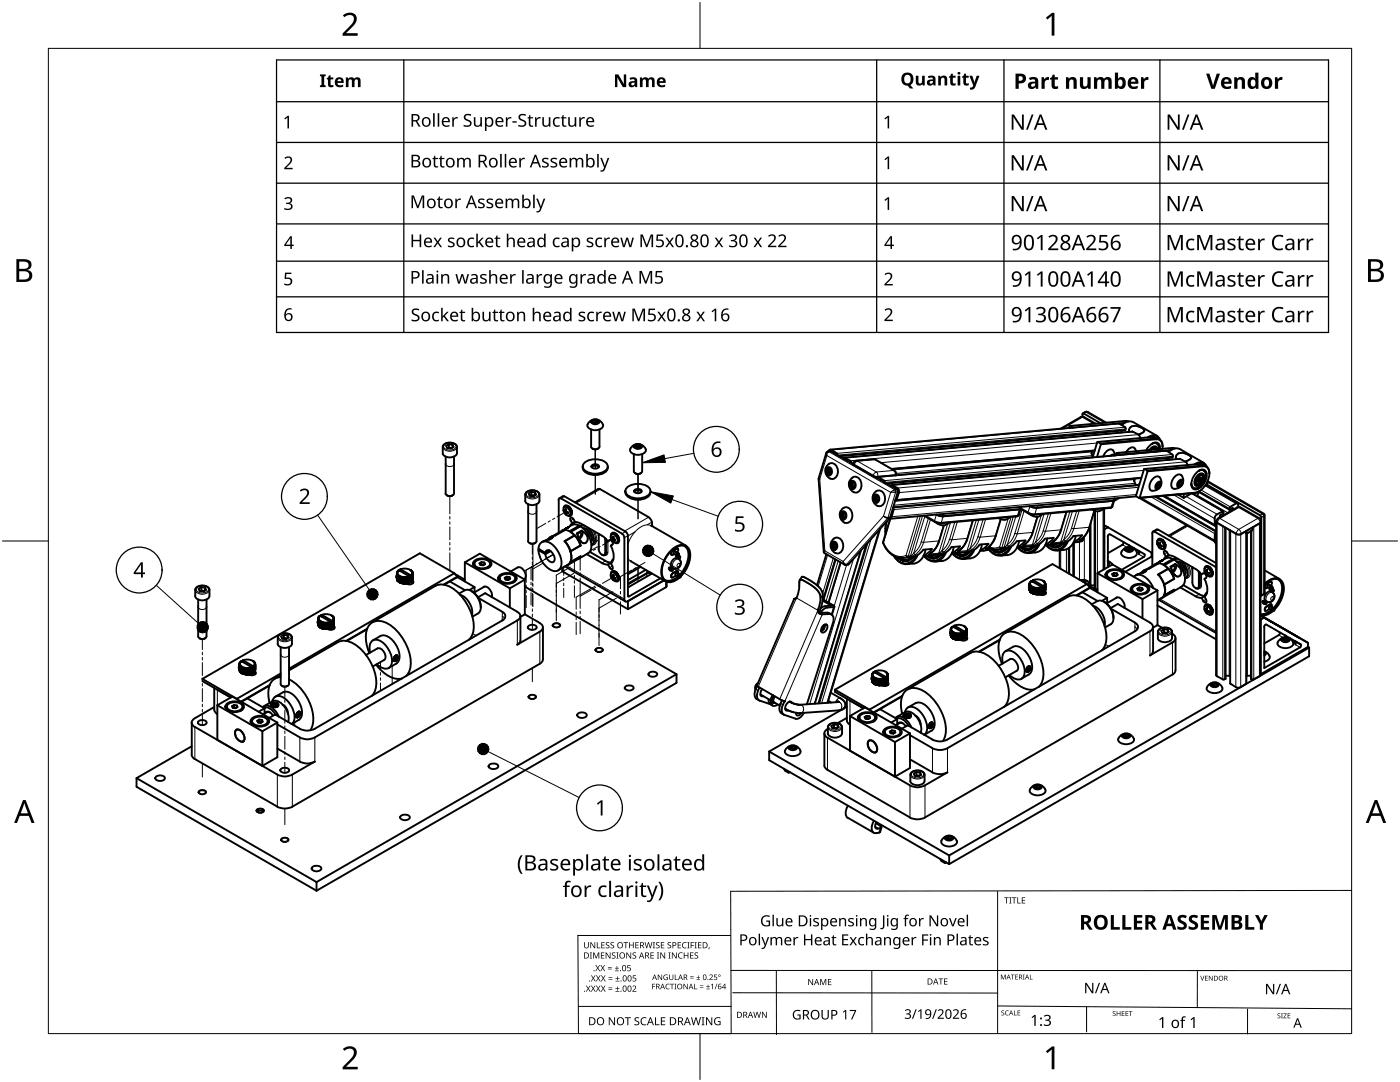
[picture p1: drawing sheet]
<svg xmlns="http://www.w3.org/2000/svg" width="279mm" height="216mm" viewBox="0 0 279 216" stroke-linecap="round" stroke-linejoin="round" font-family="sans-serif">
<g fill="none" stroke="#000" stroke-width=".38">
<path d="M88.6 88.7a1.65 1.65 0 0 1 2.6 .5v1.3a1.63 1.63 0 0 1-2.8-.1v-1.2zM88.9 91.1v7.4M89.2 98.8l.1 .1M89.4 89.5h.7M89.6 89.3l.5 .1M89.6 88.6l.7 .2M89.6 89.3l-.2 .1M89.6 88.6v.7M89.6 88.6l-.6 .4 .2 .4 .8 .1 .5-.3-.2-.4M90.3 88.8v.5M90.4 98.8l-.7 .2-.4-.1M90.6 91.1v7.4a1 1 0 0 1-1.7 0"/>
<path d="M104.8 98.7v1.2a1.61 1.61 0 0 0 2.9 0v-1.2M106 98.8l-.1 .1h.7M106 98.1v.7M106 98.1l-.5 .4 .2 .4 .7 .1 .6-.3-.2-.4M106 98.8l.6 .1M106 98.1l.8 .2M106.8 98.3v.5M107.7 98.7a1.65 1.65 0 0 0-2.7-.4l-.2 .4M111.5 99.7v6.6M112 99.5l-.4-.1-.1 .3M112 99.5l12.1 7M112.3 99l.3 .1"/>
<path d="M112.3 99l-.7 .4M112.7 99.1l12.4 7.2 .2 .6v12M116.6 92.3a3.7 3.7 0 0 1 4.4 0 1.04 1.04 0 0 1-.4 1.8 3.4 3.4 0 0 1-4.2-.6l-.1-.4zM117.6 84.2a1.6 1.6 0 0 1 2.8 .7 1.7 1.7 0 0 1-2.5 .7 .81 .81 0 0 1-.7-.6 .81 .81 0 0 1 .4-.8zM118 85.7l-.1 3.5a.96 .96 0 0 0 1.7 0v-3.5M118 84l.8-.3a.59 .59 0 0 1 .8 .6 1.02 1.02 0 0 1-1.7-.1zM118.1 93.2a1.02 1.02 0 0 1 1.4 0M118.1 92.9l.7-.3a.55 .55 0 0 1 .7 .6l-.4 .3h-.6l-.4-.3zM118.2 89.5l.6 .2 .5-.1M118.4 83.9v.4h.6M118.4 84.4h.7M119 83.8v.5"/>
<path d="M119 83.8l-.6 .1M119 84.3l.2 .1M119 83.8l.4 .3-.2 .3-.5 .1-.5-.3 .2-.3M119.1 84.4h.1M119.4 97.6h.4M119.4 97.6l-4.7 2.6M119.4 89.5h-.1M119.8 97.6l9.7 5.6M121.3 93.1a1.7 1.7 0 0 1-1.8 1.6 3 3 0 0 1-3.1-1l-.1-.6M124.8 98.3a2.31 2.31 0 0 0 2.5 1.4 2.21 2.21 0 0 0 2.5-1.4M124.8 98v.3M125.2 97.3a3.7 3.7 0 0 1 4.3 0 1.19 1.19 0 0 1 .2 1.2 1.19 1.19 0 0 1-1.1 .7 3.3 3.3 0 0 1-3.7-.8l-.1-.4z"/>
<path d="M126.1 89.1a1.63 1.63 0 0 1 2.8 .7 1.75 1.75 0 0 1-2.5 .8 .8 .8 0 0 1-.7-.7 .8 .8 0 0 1 .4-.8zM126.5 90.6v3.5a.92 .92 0 0 0 .8 .5 .92 .92 0 0 0 .8-.5M126.6 88.9a1 1 0 0 1 1.5 .2 .96 .96 0 0 1-1.6 0zM126.6 98.1a1.02 1.02 0 0 1 1.4 0M126.6 97.8l.7-.2a.59 .59 0 0 1 .8 .4 .9 .9 0 0 1-1.6 0zM126.7 94.4l.1 .1M126.8 94.5l.5 .1 .5-.1M126.9 88.8v.5l.6-.1M126.9 88.8l-.1 .4 .4 .2 .5-.1M127 89.3l.3-.1 .4 .1M127.5 89.2l.2 .1M127.5 88.8l.4 .2-.2 .3"/>
<path d="M127.5 88.8v.4M127.5 88.8h-.6M127.7 89.3h.1M127.9 94.4l-.1 .1M128.2 90.6v3.5M129.8 98v.3M165.1 93.3a.81 .81 0 0 1 1 .6 .81 .81 0 0 1-.6 1 .89 .89 0 0 1-.7-.7 .89 .89 0 0 1 .3-.9zM165.2 93.6l.3-.1-.2 .6M165.2 93.6l-.2 .5M165.2 93.6l.4-.1 .3 .5-.2 .5-.4 .1-.3-.5M165.2 92.8a1.11 1.11 0 0 1 1.2-.3 1.11 1.11 0 0 1 .7 .9 1.51 1.51 0 0 1-1.1 2.2 1.66 1.66 0 0 1-.8-2.8zM165.3 90.1h.1"/>
<path d="M165.3 94.1l.3 .4M165.3 94.1h-.3M165.6 93.6a.6 .6 0 0 0 .1 .9M165.7 90.1h.1M165.7 90l-.6 .1-.2 .3-1.5 5.2 1 14.5M165.8 90.1l4.5 2.5M165.9 89.8h-.4l-.2 .3M165.9 89.8l1.1 .7M167 90.5l.1 .3M167.1 90.8h.1M168.3 91.5h.1M168.6 91.4l-.3 .1"/>
<path d="M168.6 91.4l1.2 .7 .2 .4M169.7 96.8l.3 .5 .4-.1 .2-.5-.3-.4a.6 .6 0 0 0 .1 .9M169.8 96a.78 .78 0 0 1 1 .7 .78 .78 0 0 1-.8 .9 .95 .95 0 0 1-.2-1.6zM169.9 96.3h.3l-.1 .5M169.9 96.3l-.2 .5M169.9 95.5a1.09 1.09 0 0 1 1.2-.3 1.09 1.09 0 0 1 .7 .9 1.51 1.51 0 0 1-1.1 2.2 1.65 1.65 0 0 1-.8-2.8zM170.1 96.8h-.4M170.1 96.8l.2 .4M170.3 92.4l-.1 .2 .2 .2M170.3 96.2l-.4 .1M170.5 92.8l3.7 2.2 .7 .3M170.9 92h-.3l-.3 .5"/>
<path d="M174.3 91.7h.4M174.4 91.6l-3.5 .4M174.4 99.5l.3 .5 .4-.1M174.5 98.7a.77 .77 0 0 1 1 .7 .77 .77 0 0 1-.8 .9 .92 .92 0 0 1-.2-1.6zM174.6 99l-.2 .5M174.6 99l.4-.1 .3 .5-.2 .5M174.6 95.1l4.4 2.6 .2 .5M174.6 98.2a1.11 1.11 0 0 1 1.2-.3 1.11 1.11 0 0 1 .7 .9 1.5 1.5 0 0 1-1.1 2.2 1.65 1.65 0 0 1-.8-2.8zM174.7 91.7l3.8 2.2M174.8 99.5l.2 .5M174.8 99.5h-.4M174.9 99h-.3"/>
<path d="M174.9 99l-.1 .5M175 99a.54 .54 0 0 0 .1 .9M175 99h-.1M175.3 95.3l-.2-.1-.3 .1M175.4 95.2l1.1 .7M176.4 95.9l.1 .4M176.6 96.3h.1M177.7 96.9h.1M178 96.8l-.3 .2M178 96.8l1.1 .6 .3 .3v.6l-.5 1.4-.3 .1M178.5 93.9a.71 .71 0 0 1 .4 .9M178.7 99.8h.1"/>
<path d="M178.8 94.8v.1M178.8 94.7v.1M178.9 94.8h.1M179.2 98.1l-1.6 5.1M213.5 85l.6 .3M213.5 85l-.2 .4M216 82.6v.5M216.1 82.5l.6-.3h.3l3.8 2.1M216.2 82.6l-.1-.1-.1 .2M216.3 82.5l3.3 1.9M217.8 90.3l.3 .9M218 90l-.1 .3"/>
<path d="M218.5 89.9l-40.5 3.7M218.6 84.5l-2.3-1.3-.4-.1-4.1 2.5M219.1 88.2l.6 .3M219.1 88.2l-1 3.1M219.7 88.5v.1M219.7 88.6l11.1-.9a1.33 1.33 0 0 1 1.2 1.9M219.7 88.6l-.8 2.6M222.1 99.9l-15.2 1.4-1.4-.3M222.3 90.9l-.2-.2-.5 .3M222.3 99.8l-.2 .1M222.5 90.9a.95 .95 0 0 0-.6-1.2 .95 .95 0 0 0-1.2 .5l-.5 .9M222.5 99.4l-.5 1.7-.5 .2-15.3 1.4-.9-.2-1.6-.9"/>
<path d="M222.9 90.4l-.2 .4M222.9 90.4l.6 .3M223.2 84.5l.2 .1M223.2 84.5l-57.5 5.2M223.4 99.4l-1.1 .6M223.5 90.7v.1M223.5 84.6l1 .6M223.8 85.9l.1 .4M223.8 84.8a2.09 2.09 0 0 1 2.3-.6l4.8 2.8M224.2 84.5l-.7 .1M224.4 84.4l-1.1 .1M224.5 85.9l-57 5.1"/>
<path d="M224.5 85.3l.1 .3M224.7 85.6l-.2 .3M225.2 84.1l-.6-.1-11.1 1M225.3 86.1h.1M225.3 86.1l.1 .1M226 86.1h.1M226 86.1l-57.5 5.2M226.5 95.5a1.29 1.29 0 0 0 .2 1.3M226.7 90a.79 .79 0 0 0-.5-.7 .79 .79 0 0 0-.8 .2l-.7 .8M226.8 99l.5 .4M226.8 99l-49.3 4.5M227.2 86.7l.3 .3v.4"/>
<path d="M227.2 96.8h.2M227.3 96.8l-49 4.4M227.4 99.4l15.1 8.7M227.4 99.3l-.1 .1M227.8 95.4l-49 4.4M228.4 85.9l-.3 .4-.9 .4-1.1-.6M228.4 85.9a2.13 2.13 0 0 0-2.9-.5l-.2 .7M228.4 85.9h.1M228.4 93.6l-1.6 5.4M228.4 93.6l.6 .3M229 93.9v.1M229 87.3a1.46 1.46 0 0 1 2.5 .4"/>
<path d="M229 94l11.3-1a1.33 1.33 0 0 1 1 1.8 4.2 4.2 0 0 1-2.8 3.5M229 94l-1.6 5.3M229.9 88.6a.89 .89 0 0 1 1.1 0 .89 .89 0 0 1 .3 1M229.9 89.5a.51 .51 0 0 1 .8 0v.2l-.1-.2a.62 .62 0 0 0-.9 .3zM229.9 88.6a.93 .93 0 0 1 1.1-.1 .93 .93 0 0 1 .4 1.1M230 95.6a.94 .94 0 0 1 1.1-.5 .94 .94 0 0 1 .7 1 1.67 1.67 0 0 1-2.1 1.8 1.69 1.69 0 0 1 .3-2.3zM230.1 87.2l.7 .1M230.2 87.2l-11.1 1M230.5 89.5h-.5M230.5 89.4h.1M230.6 88.3l.1 .1M230.7 99.1l12 6.9"/>
<path d="M230.7 87.5l.5 .1a1.27 1.27 0 0 1 .8 1.4M230.7 87.5l-11 1M230.8 88.4l.1 .1M230.8 87.3l.6 .3M230.8 88.4l.3 .3M230.8 97.1l.4 .2M230.9 96.4l.5-.3h.2a.95 .95 0 0 1-.9 1.5 .88 .88 0 0 1 .2-1.2zM231 89.7a.59 .59 0 0 0-.4-.6 .59 .59 0 0 0-.7 .1l-.5 .6M231.1 96.4l-.3 .7M231.1 96.4l.1 .2M231.2 96.6l-.4 .5M231.2 96.6l.3 .2"/>
<path d="M231.5 89.6a.97 .97 0 0 0-.3-1.1 .97 .97 0 0 0-1.2 0l-.8 .7-.4 .7M231.5 96.8v-.4h-.4l-.3 .5v.4h.4M231.5 96.8l-.3 .5M232 89v.1M232.3 98.9l10.2 5.9M232.6 90h.3M232.6 89.9l-57.5 5.3M232.9 90l1.1 .7M233.2 91.4l.1 .3M233.5 89.9l-.6 .1M233.8 89.8l-10.3 .9M233.9 90.7l.2 .4"/>
<path d="M233.9 89.4l.6 .1M234 89.4l-11.1 1M234.1 91l-.2 .3-57 5.2M234.4 95.2a.94 .94 0 0 1 1.1-.5 .94 .94 0 0 1 .6 1.1 1.63 1.63 0 0 1-2 1.7 1.64 1.64 0 0 1 .3-2.3zM234.7 91.5h.1M234.7 91.5v.1M235.1 98.7l1.1 .6M235.2 96.7l.4 .2M235.2 96.7h.1M235.3 96l.4-.3 .2 .1a.95 .95 0 0 1-.8 1.4 .88 .88 0 0 1 .2-1.2zM235.4 91.6h.1M235.4 89.6a1.68 1.68 0 0 0-1.9 .4"/>
<path d="M235.4 91.6l-57.5 5.2M235.5 89.6l4.8 2.8M235.5 96h.3l.1 .4M235.5 96l-.4 .5 .1 .4h.4M235.5 96l-.1 .4-.3 .2M235.5 96v.2M235.5 96.2l-.3 .5M235.5 96.2l.4 .2M235.5 91.6l1.1 .6M235.9 96.4l-.3 .5M236.2 98.6v.7M236.6 92.2l.3 .3v.3"/>
<path d="M237.7 91.3l-.3 .4-.9 .4M237.7 91.3a2.13 2.13 0 0 0-2.9-.5l-.1 .7M237.7 91.3h.1M237.8 98.4l-1.6 .9M237.9 98.4l6.2 3.6M237.9 97.2l.1 .1M238.1 97.3l.1 .1M238.1 97.4l.3 .1M238.2 98.4l-.2 .1M238.4 92.7a1.44 1.44 0 0 1 2.4 .4M238.4 98.4l-11.1 1M238.5 98.3l-11.1 1"/>
<path d="M238.6 96.1l.2 .5M238.8 96.6h.1M238.9 95a.78 .78 0 0 1 1.1-.5 .78 .78 0 0 1 .2 1.2 1.49 1.49 0 0 1-1.6 1.2 1.51 1.51 0 0 1 .3-1.9zM238.9 94.2a1.09 1.09 0 0 1 1.5-.4 1.09 1.09 0 0 1 .4 1.5 2.98 2.98 0 0 1-2.3 2.4 1.35 1.35 0 0 1-.5-2.1zM239 95.8h.1M239 95.9l.4 .2M239 95.8v.1M239 95.9v.1M239 96h.1M239 96l.4 .1M239.1 95.1l.5-.4 .3 .1a1.25 1.25 0 0 1-1.1 1.8 1.13 1.13 0 0 1 .3-1.5zM239.1 95.1l.5-.3h.3a1.19 1.19 0 0 1-1.1 1.8 1.04 1.04 0 0 1 .3-1.5z"/>
<path d="M239.2 98.1l6.2 3.6v-.2M239.2 94a.96 .96 0 0 1 1.2 0 .96 .96 0 0 1 .2 1.2 2.67 2.67 0 0 1-2.1 2.3 .89 .89 0 0 1-.8-1.1M239.2 98.2l-.4 .8M239.3 93.9a.89 .89 0 0 1 1-.1 .89 .89 0 0 1 .4 1 2.79 2.79 0 0 1-2.2 2.7 .89 .89 0 0 1-.8-.9M239.3 95.5l-.3 .4M239.3 95.3v.2M239.3 95.5l.4 .2M239.3 98l-.9 .4M239.4 95.3h.3M239.5 92.6l.7 .1M239.5 92.6l-11.1 1M239.6 95.8l-.2 .3"/>
<path d="M239.6 95.3a.47 .47 0 0 0-.5 .3 .47 .47 0 0 0 .1 .5h.2M239.6 95.3v.5M239.7 95.7l-.3 .4M239.7 95.3v.4M239.8 94.8l-.5 .1M239.8 94.8h.1M239.9 93.8l.3 .1M240 92.9h.5a1.33 1.33 0 0 1 .8 1.5M240.1 92.9l-11.1 1M240.2 92.7l.5 .3M240.2 93.8l.2 .3M240.7 96.8l6.3 3.6"/>
<path d="M240.8 96.7l10.7 6.1M241 96.2v.4l-.5 .3M241 96l11.2 6.5M241.4 94.4v.1M39.6 119.6v7.4M40.2 117.8l.4 .1M40.2 117.2l.7 .1v.5M40.2 117.8l-.2 .1M40.2 117.2v.6M40.2 117.2l-.6 .3 .2 .4 .8 .1 .5-.3-.2-.4M40.6 117.9h-.6M40.6 117.9h.1"/>
<path d="M41.2 119.6v7.4a.92 .92 0 0 1-.8 .5 .92 .92 0 0 1-.9-.5M41.8 118.9v-1.2a1.65 1.65 0 0 0-2.7-.4l-.1 .4v1.2a1.59 1.59 0 0 0 2.8 .1M79.2 115.2l-.1 .1M79.2 114.8l-.2 .3 .2 .2M79.2 114.4h.1M79.2 115.6h.1M79.2 115.3h.1M79.2 114.4v.1M79.2 115.3v.2M79.2 115.1l.1 .1M79.2 114.9v.3M79.2 114.5v.3"/>
<path d="M79.2 114.9v.2M79.2 114.5v.2M79.2 115.2h.1M79.2 114.8h.1M79.2 115.3v.3M79.2 114.8v.1M79.2 114.5h.1M79.2 114.6v.2M79.2 115v.2M79.2 115.4v.1M79.2 114.9v.1M79.2 115h.1"/>
<path d="M79.2 115.5l.1 .1M79.2 115.6l.1 .3M79.2 114.7v.1M79.2 114.7l.1 .1M79.2 114.6v.1M79.2 114.7h.1M79.2 115.5h.1M79.2 115.1h.1M79.2 114.6l.1 .1M79.3 115.5h.1M79.3 114.7h.1M79.3 115.5h-.1"/>
<path d="M79.3 115.1h-.1M79.3 115.1h.1M79.3 114.4h-.1M79.3 114.4h.1M79.3 115.2v.2M79.3 114.8h-.1M79.3 115.2h-.1M79.3 114.8v.3M79.3 114.2h.1M79.3 114.8l.2 .2M79.3 114.2l-.1 .2M79.3 114.5l-.1 .1"/>
<path d="M79.3 115.6h.1M79.3 115.2l.2 .2M79.3 115.6l.2 .2M79.3 114.4l-.1 .1M79.3 114.2l-.1 .1M79.3 114.1h.1M79.3 115.2h.1M79.3 115.8l.1 .1M79.3 114.8h.1M79.3 114.1v.1M79.3 115.1l-.1 .1M79.3 115.1v.1"/>
<path d="M79.3 114.8l-.1 .1M79.3 115.4l.1 .1M79.3 115.5v.1M79.3 114.7v.1M79.4 115.5l-.1 .1M79.4 114.7l-.1 .1M79.4 115h.1M79.4 116l.1-.1 .1 .2M79.4 116l.2 .1M79.4 115.5l.1 .3M79.4 115.1l.1 .3M79.4 115.9v.1"/>
<path d="M79.4 115v.1M79.4 115.1h.1M79.4 115.9h.1M79.4 114.7l.1 .2M79.4 113.9v.1M79.4 114.7v.1M79.4 115.5h.1M79.4 113.9h.1M79.5 114.7l-.1 .1M79.5 115l-.2 .1M79.5 114.9v.1M79.5 113.9l-.2 .2"/>
<path d="M79.5 115h.1M79.5 115.8h.1M79.5 115.4h.1M79.5 113.9h-.1M79.5 113.9h.1M79.5 113.8h.1a.6 .6 0 0 0 0 1 2.14 2.14 0 0 0 2.1 .2M79.5 113.8v.1M79.5 115.5l.2 .2M79.5 115.1l.2 .2M79.5 115.5h-.1M79.5 115.8v.1M79.5 115.4v.1"/>
<path d="M79.5 115v.1M79.5 115.8l.2 .3 .1-.1M79.6 115.8h-.1M79.6 115.8l-.2 .1M79.6 115.8h.1M79.6 115l-.1 .1M79.6 115l-.2 .1M79.6 115.4l-.2 .1M79.6 115.4l.1 .3 .1-.1M79.6 116.1h.1M79.6 115.7l-.1 .1M79.6 115.3l-.1 .1"/>
<path d="M79.6 113.8l2.1 1.2M79.6 115l.2 .2-.1 .1M79.6 116.2h.1M79.7 116.1h.1M79.7 115.8l.1 .2M79.7 115.7h.1M79.7 115.4l-.2 .1M79.7 115.8l-.2 .1M79.7 115.4l.1 .2M79.7 116.2h.1M79.7 115.3h.1M79.7 114.9l-.2 .1"/>
<path d="M79.7 115h-.1M79.7 115.1l.1-.1v.1M79.7 114.9v.1M79.7 116.1l-.1 .1M79.7 115.7l-.2 .1M79.7 116.2l.3 .1M79.7 115.3v.1M79.7 116.1v.1M79.7 115.3l-.2 .1M79.7 115.7v.1M79.7 115.8l.2-.1 .1 .2M79.7 116.1h-.1"/>
<path d="M79.7 115.3l.4 .2M79.8 116.2h.1M79.8 115.1v.1M79.8 115.1l.1 .1M79.8 115.2h.1M79.8 115.6h.1M79.9 113.7v.2M79.9 113.9h.1M79.9 113.7h.1M79.9 113.7l.9-.2a1.1 1.1 0 0 1 1.4 1l-.2 .3M79.9 115.6l-.1 .1M79.9 115.2l-.1 .1"/>
<path d="M79.9 116v.1M79.9 116h.1M79.9 116l-.2 .1M79.9 115.6l-.2 .1M79.9 115.2l-.2 .1M79.9 116h-.1M79.9 116l.2 .2M79.9 115.6h-.1M79.9 115.6l.2 .2M79.9 115.2h-.1M79.9 115.2v.1M79.9 113.6l2.1 1.2"/>
<path d="M79.9 115.2l.2-.1-.2 .1M79.9 115.3l.2 .2M79.9 115.3l.4 .1M80 116.3h.1M80 115.9l-.2 .1M80 115.5l-.2 .1M80.1 116.3h.1M80.1 116.2v.1M80.1 115.9l-.3 .1M80.1 116l-.2 .1M80.1 115.9v.1M80.1 116l.2 .2"/>
<path d="M80.1 115.9h.1M80.1 115.5l-.2 .1M80.1 115.6l-.2 .1M80.1 116.3l.1 .1M80.1 115.5v.1M80.1 115.5h.1M80.1 115.6l.2 .2M80.1 115.1v.1M80.1 116.3h-.1M80.1 115.9h-.1M80.1 116l.2 .1M80.1 115.6l.2 .1"/>
<path d="M80.1 115.1l.2 .2M80.1 115.2h.1M80.2 115.1l-.1 .1M80.2 116.4l.1-.2 .2 .2M80.2 116.4h.3M80.2 116.4h.1M80.3 115.3h.1M80.3 115.4l-.2 .1M80.3 116.1l-.2 .1M80.3 116.1h.1M80.3 115.7h.1M80.3 115.3v.1"/>
<path d="M80.3 115.8l-.2 .1M80.3 115.8l.2 .2M80.3 115.4l.2 .2M80.3 115.7v.1M80.3 115.4h.1M80.4 116.2h-.1M80.4 116.1v.1M80.4 116.1h-.1M80.4 116.1l.1 .2M80.4 115.7l-.3 .1M80.4 115.7l.2 .2M80.4 115.3l-.1 .1"/>
<path d="M80.4 115.3v.1M80.4 116.1h.1M80.4 115.3l-.3 .2M80.4 115.7l-.3 .2M80.4 116.1l-.3 .2M80.5 116.4h.1M80.5 115.4l.1 .2M80.5 116.3h.1M80.5 116l-.2 .1M80.5 115.6l-.2 .1M80.5 115.9h.1M80.6 116.3v.1"/>
<path d="M80.6 116.1l-.2 .1M80.6 116.1l.2 .1M80.6 116h.1M80.6 115.7l-.2 .1M80.6 115.6h.1M80.6 115.2l-.3 .2M80.6 115.7l.2 .1M80.6 115.2l-.2 .1M80.6 115.2v.1M80.6 116.4h.1M80.6 116.4l.1 .1-.1-.1M80.6 116l-.3 .1"/>
<path d="M80.6 116v.1M80.6 116l.3 .2M80.6 115.6l-.3 .1M80.6 115.6v.1M80.6 115.6l.3 .2M80.6 115.2l.3 .2M80.6 115.3l-.2 .1 .2 .2M80.6 115.3l.2 .1-.2 .2M80.6 115.2l.2 .1M80.6 116.3l-.1 .1M80.6 115.9l-.1 .1M80.6 115.6h-.1"/>
<path d="M80.6 116.3l.1 .1M80.7 116.4l.2-.1 .1 .1M80.7 116.4h.3M80.7 116.4h.1M80.8 115.3l.1 .1M80.8 115.3h.1M80.8 116.2l-.2 .1M80.8 115.8l-.2 .1M80.9 116.2h.1M80.9 115.8v.1M80.9 115.8h.1M80.9 115.4v.1"/>
<path d="M80.9 115.4h.1M80.9 116.2l.2 .1M80.9 116.2h-.1M80.9 115.8l.2 .1M80.9 115.8h-.1M80.9 115.4h-.1M80.9 116.2l-.3 .1M80.9 115.8l-.3 .1M80.9 115.4l.2 .1M80.9 115.4l-.3 .2M80.9 116.2v.1M80.9 115.9h-.3"/>
<path d="M80.9 115.5l-.3 .1M80.9 115.9l.1 .1M80.9 115.5l.1 .1M80.9 115.3v.1M80.9 115.4l.2 .2M81 116.4h.1M81 116l-.1 .2M81 115.6l-.1 .2M81.1 116.3l.1 .1M81.1 116.3v.1M81.1 116.3h.1M81.1 116.3l-.1 .2"/>
<path d="M81.1 116v.1M81.1 116h.1M81.1 115.6l.2 .1M81.1 115.6v.1M81.1 116l.2 .1M81.1 115.6l-.2 .2M81.1 115.6h.1M81.1 115.2l-.2 .2M81.1 115.3l-.2 .1M81.1 116l-.2 .2M81.1 115.2l-.2 .1M81.1 115.3h.1"/>
<path d="M81.1 115.2v.1M81.1 116.3l-.1 .1M81.1 115.9l-.1 .1M81.1 115.5l-.1 .1M81.1 116.1l-.2 .1M81.1 116.1l.2 .1M81.1 116.4h.1M81.1 116.4l-.1 .1M81.1 115.7l.2 .1M81.1 115.2l.2 .1M81.1 115.7l-.2 .1M81.1 115.5h.1"/>
<path d="M81.1 115.2h.1M81.1 115.2l.1 .1M81.2 115.3l.1 .1-.2 .2M81.2 116.4h.1M81.2 115.6l.2 .1M81.2 116l.2 .1M81.3 116.2l-.2 .1M81.3 116.2h.1M81.3 115.3h.1M81.3 115.8l-.2 .1M81.3 115.8h.1M81.3 115.7l.1 .1"/>
<path d="M81.3 115.3l.1 .1M81.3 116.1h.1M81.3 116.1l.3 .1M81.3 115.7l.3 .1M81.3 115.3l.3 .1M81.3 115.7v.1M81.3 115.3v.1M81.4 116.1v.1M81.4 116.2l.1 .1M81.4 116.2l-.2 .2M81.4 115.7h-.1M81.4 116.1h-.1"/>
<path d="M81.4 115.8l-.3 .1M81.4 115.8l.1 .1M81.4 115.4h.2M81.4 115.2v.1M81.4 115.2l-.1 .1M81.5 116.3h.1M81.5 116.3l-.3 .1M81.5 116.2l.2 .1M81.5 116.2l.1 .1M81.5 116.2h.1M81.5 115.9l.3 .1M81.5 115.4l.2 .2"/>
<path d="M81.5 115.9l-.1 .2M81.5 115.9l.1 .1M81.5 115.4l.1 .2M81.5 115.4h.1M81.5 115.5l-.1 .2M81.6 116.2h.1M81.6 116.2l-.1 .1M81.6 115.8h.1M81.6 115.8l-.1 .1M81.6 115.4l-.5 .1M81.6 115.2l-.1-.1-.1 .1M81.6 116h.1"/>
<path d="M81.6 115.6l.1 .1M81.6 115.6l-.2 .1M81.6 116.3l-.2 .1M81.6 115.1h.1M81.6 116l-.2 .1M81.6 115.1v.1M81.7 115.9l.1 .1M81.7 115.5h.1M81.7 116.3h-.1M81.7 115.1v.1M81.7 115v.1M81.7 116.3h.1"/>
<path d="M81.7 115.3l.1 .1M81.7 115.1h.1M81.7 115.1l.3 .2M81.7 115.6l.1 .1M81.7 115.5l.2-.1-.1 .2M81.7 115.6h.1M81.7 115.5l.1 .1M81.7 115.3l-.1 .1M81.7 115.2h-.2l-.1 .2M81.8 115.4l-.1 .1M81.8 115.4h-.2M81.8 115.2h.1"/>
<path d="M81.8 116l-.2 .2-.2-.1M81.8 115.9v.1M81.8 115.9l.1 .1M81.8 115.6h.1M81.8 115.6l-.2 .2-.3-.1M81.8 116h.1M81.8 113.7l.2 .1M81.9 116.1h.1M81.9 115.7h.2M81.9 116.1l-.2 .1M81.9 115.7h.1M81.9 115.7l-.1 .3"/>
<path d="M81.9 116.1v.1M81.9 116.2l-.2 .1M81.9 116.1a2.33 2.33 0 0 1-2.2 .1M81.9 116l.1 .1M81.9 115.6l-.2 .2M82 114.8v.1M82 116.1h.1M82 116.1l-.1 .1M82 115.4h-.1M82 116l-.1 .1M82 115.7l-.1 .3M82 115.3l.1 .1"/>
<path d="M82 115.3h.1M82 115.4h.1M82 115.4l-.1 .2M82 114.9l.1 .1M82 113.8l.2 .2M82 114.9h.1M82 115.7l.1 .1M82 113.8h.1M82 115.1l.1 .1M82 116.1l.4 .3M82 115.1h.1M82 113.8l.1 .1"/>
<path d="M82 116v.1M82 115v.1M82.1 115l-.1 .1M82.1 115.2v.1M82.1 113.9h.1M82.1 114.9h.1M82.1 115v.1M82.1 115.4h.1M82.1 115.7v.1M82.1 114.9v.1M82.1 115.3l-.1 .3h-.1M82.1 115.7h.1"/>
<path d="M82.1 115.7l.1 .1M82.1 115.3l.1 .1M82.1 114.9l.1 .1M82.1 115.8l-.1 .2h-.1M82.1 115.8h.1M82.1 115.8l.1 .1M82.1 115.8l-.1 .2M82.1 115.3v.1M82.2 115.4l-.3 .2M82.2 115l-.1 .2M82.2 115.4h.1M82.2 115.4l.1 .1"/>
<path d="M82.2 115l.1 .1M82.2 114.9h-.1M82.2 114.7v.2M82.2 115.8h.1M82.2 115.8v.1M82.2 114.7h.1M82.2 115h.1M82.2 115.5l-.1 .2M82.2 115.1l-.1 .2M82.2 115.9l-.2 .2M82.2 114.1l.1 .2M82.2 114v.1"/>
<path d="M82.2 114.6l.1 .1M82.2 114.1h.1M82.3 114.7h.1M82.3 115.8l.1 .1a.65 .65 0 0 1-.3 .7 .65 .65 0 0 1-.8-.1l-.2-.1M82.3 115.8h-.1M82.3 115.5h.1M82.3 115.5l-.1 .2M82.3 115.1h.1M82.3 115.1l-.1 .3M82.3 115h-.1M82.3 114.8v.2M82.3 114.7v.1"/>
<path d="M82.3 115.8h.1M82.3 114.1h.1M82.3 114.2h.1M82.3 115h.1M82.3 114.6h.1M82.3 114.6v.1M82.3 114.3h.1M82.3 114.1v.1M82.3 114.4h.1M82.3 114.3v.1M82.3 115.5v.3l-.2-.1M82.3 115.1v.3l-.2-.1"/>
<path d="M82.3 115.6v.2M82.3 115.5v.1M82.3 115.2v.2M82.3 114.3v.3M82.3 115.4v.1M82.3 114.6l.1 .1M82.3 115.5v.3M82.3 115v.1M82.3 114.7v.3M82.3 115.1l.1 .1M82.4 114.7h-.1M82.4 114.3l-.1 .1"/>
<path d="M82.4 115.1h-.1M82.4 115.1h.1M82.4 114.7h.1M82.4 114.6l-.1 .1M82.4 115l-.1 .1M82.4 115v.1M82.4 115.5h.1M82.4 115.2h.1M82.4 114.7l-.1 .1M82.4 114.4l-.1 .2M82.4 114.8l-.1 .3M82.4 115.2l-.1 .2"/>
<path d="M82.4 114.6v.1M82.4 115.5h-.1M82.4 114.8h.1M82.4 114.4v.2M82.4 114.8v.3M82.4 115.2v.3M86.9 116.9a3.9 3.9 0 0 1 4.3 1.2 9.8 9.8 0 0 1 3.3 7.8l-.5 1.2-.4 .5M86.9 116.9l-12.6 7.3M89.8 116l3 1.8M90.7 114.4l-6.9-4-43.4 25.1 6.9 3.9M90.7 114.4l-33 19M90.7 114.4l.6 .7"/>
<path d="M90.8 114.6l2 1.1M91.3 115.1v.1M91.3 115.1l-2.8 1.5M91.3 115.2l3.4 1.9M91.3 115.2l-2.6 1.5M91.8 118.7a3.9 3.9 0 0 1 2.4 4M92.7 117.8a2.27 2.27 0 0 1 2.7 1.5 2.3 2.3 0 0 1 0 3.1M92.7 117.8l-1.1 .6M92.8 112.2l8.9 5.2M92.8 112.2v3.8M92.8 112.2l3-1.7 8.9 5.2M94.1 117.9a3.6 3.6 0 0 1 1.8 3.1"/>
<path d="M94.7 112.7l.3 .6M94.7 112.5v.2M94.7 117.1l-1 .6M94.7 117.1v1.1M94.7 111.9a2.61 2.61 0 0 1 3.3 .3 .87 .87 0 0 1-.7 1.2 2.55 2.55 0 0 1-2.8-.6l-.1-.3zM95 112a2.2 2.2 0 0 1 2.7 .2 .73 .73 0 0 1-.5 1 1.91 1.91 0 0 1-2.5-.7zM95.4 119.2l1.4-.8 6.4 3.7a.91 .91 0 0 1 .6 .9 .91 .91 0 0 1-.6 .8M95.5 119.3l4.7 2.8a.93 .93 0 0 1 .6 .9 .93 .93 0 0 1-.6 .8M96 112.8h.5zM96.1 112.2h.5M96.1 112.2l-.4 .2 .1 .3 .6 .1 .4-.2-.2-.4M96.1 112.2v.5"/>
<path d="M96.5 117.2v-.1a1.06 1.06 0 0 1 1.4 .8 1.41 1.41 0 0 1 .2 1.3M96.6 112.2v.5M96.7 117l-2.1 1.3M97.8 112.7l-.4 .6M97.8 112.5v.2M99.7 115.4v.4l.3 .4M99.8 114.8a2.71 2.71 0 0 1 3.2 .3 .88 .88 0 0 1-.6 1.2 2.49 2.49 0 0 1-2.9-.6l-.1-.3zM100 114.9a2.29 2.29 0 0 1 2.8 .2 .75 .75 0 0 1-.6 1 1.86 1.86 0 0 1-2.5-.7zM101.1 115.6h-.1M101.1 115.1v.5M101.1 115.1l-.4 .2 .2 .3 .5 .1 .4-.2-.1-.3M101.1 115.6l.4 .1h-.5"/>
<path d="M101.1 115.1l.6 .1M101.7 115.2v.4M101.7 117.4v3.8M102.8 115.4v.4l-.4 .4M103.3 113.2a1.57 1.57 0 0 1 1.5 2.1l-.2 .2M103.3 113.2l-1.4 .8M104.7 115.5l-.1 .1M104.7 117.1l30.3 17.4M104.7 115.7v6.9M104.7 115.7l-3 1.7M105.4 100.6v7.4M105.7 108.3l.1 .1"/>
<path d="M105.7 108.4h1M106.8 108.3l-.1 .1M107.1 100.6v7.4a.96 .96 0 0 1-1.7 0M107.4 109.6a1.47 1.47 0 0 1 .9-1.5 1.47 1.47 0 0 1 1.7 .4 4.7 4.7 0 0 1 1.9 4.6 1.42 1.42 0 0 1-2.4 .4 5.3 5.3 0 0 1-2.1-3.7M107.5 109.5l1.3 .8M107.5 109.8l1.3 .8M107.7 109.7l-.2 .1M108.8 110.3a.59 .59 0 0 1 .5-.5 .59 .59 0 0 1 .6 .2l.5 .6a.92 .92 0 0 1-.2 1.6 1.79 1.79 0 0 1-1.4-1.6M109.6 109.9h.1M109.6 109.9l-.2 .1M109.7 109.8l-.9 .5M109.7 107.6l-1.5 .6"/>
<path d="M109.8 107.2l.4-.1 .1 .1M109.8 107.2l-.7 .6M109.9 110l-1.1 .6M110 107.5l-.3 .2M110.1 107l-.3 .2M110.3 107.2l-.3 .3M110.3 107.2h.1M110.8 106.9l-.7 .2M112.1 105.9a2 2 0 0 1 2.5 .9M112.2 113.3v.7l13.1 7.6M112.5 101.3l.1-.1a1.04 1.04 0 0 1 1.1 .5 1.04 1.04 0 0 1-.1 1.2h-.2M112.5 101.3l.2-.4a1.35 1.35 0 0 1 1.2 2h-.4"/>
<path d="M112.6 101.9l.1 .2M112.6 101.9h.1M112.6 101.8h.1M112.6 102h.1M112.7 101.9l-.1 .1M112.7 101.9v.1M112.7 102.1v.1M112.7 101.2a1.04 1.04 0 0 0-.2 1.1 1.04 1.04 0 0 0 .9 .6l.3-.1M112.7 113l12.1 7M112.7 108l.9 1.2 .3 .8M112.7 108h.1M112.8 102.2h.1"/>
<path d="M112.8 102.3l.1 .2M112.8 101.9h.1M112.8 105.7l-2 1.2M112.8 102l.2 .2M112.8 102.3l.1 .1M112.9 101.8h-.1M112.9 105.5h.1M112.9 101.7l-.1 .2M112.9 101.7h.1M112.9 102.5h.1M112.9 102.5l.1 .1M112.9 105.5l-2.5 1.4"/>
<path d="M112.9 102.4l.1 .2M113 102.4l-.1 .1M113 102.4h.1M113 101.9h-.2M113 102.5h-.1M113 101.7v.4M113 102.1v.1M113 102v.1M113 101.7h.1M113 102.6h.1M113 102.1h.1M113 102.3h.1"/>
<path d="M113.1 105.4h.1M113 102.1l.2 .1M113 105.4l-.1 .1M113.1 102.4h-.2M113.1 102.3h.1M113.2 102.2l.1 .1M113.2 102.4h.1M113.2 102.2l-.2 .1M113.2 105.3l-.1 .1M113.3 105.3h-.1M113.3 105.3h.1M113.3 102.3v.1"/>
<path d="M113.3 105.2v.1M113.3 102.2v.1M113.3 105.2h.1M113.3 102.3h.1M113.3 102.4h.1M113.4 112.7l-2 1.1M113.4 105.2h-.1M113.4 101.1h.1M113.4 105.2h.1M113.4 101.1l-.5-.1-.3 .2M113.4 101.1l.2 .1M113.4 105.2l-.2 .1"/>
<path d="M113.5 105.2h-.1M113.5 105.2h.1M113.5 105.1v.1M113.5 105.1h.1M113.6 105.1h-.1M113.6 105.1l-.1 .1M113.6 101.1l-.1 .1M113.6 101.2l.2 .2M113.6 101.1v.1M113.6 101.2h.1M113.8 101.4h.1M113.8 101.4l.1 .2"/>
<path d="M113.8 101.5h.1M113.8 101.4l.2 .4M113.8 110v.1M113.8 112.1v.1M113.8 110l.2 .5a2.35 2.35 0 0 1-.2 1.7M113.9 106.2a4.7 4.7 0 0 1 2 2.7l-.7-1.4-.5-.7-.1 .1M113.9 112.2l-.3 .3-.5 .3M113.9 101.6h.1M113.9 106.1h.1M113.9 103.9l.3 .5M113.9 101.6l.1 .2M114 102.6l-.5 .3"/>
<path d="M114 101.8h.1M114 101.8l.1 .2M114 102.1h.1M114.1 102v.1M114.1 102.1l-.1 .4M114.1 102.2h-.1M114.1 102h.1M114.2 104.4l-.5 .6M114.4 103.6l-.3-.3h-.2v.6M114.4 103.6l.4 .6M114.7 106.8l-2.1 1.2a4.8 4.8 0 0 1 1.3 4l-.6 .7M114.7 104.1l-.3 .5"/>
<path d="M114.7 106.8l-2 1.2M114.7 104.1l-.5 .3M114.8 104.2h.6l.6 .3M115.2 106.7l.3-.3 .4-.1a.77 .77 0 0 1-.4 1M115.6 104.9a1.72 1.72 0 0 0-2.2 .3M115.6 105.1v-.2l-1.9 1.1M115.6 107.5l-.5-1.1 1-.5a1.52 1.52 0 0 1 .8 2.4l-.4 .1-.5-.2M115.9 105l-2 1.1M115.9 111l-.5 .5M115.9 111l-2 1.2M115.9 108.8l-2 1.2M116 108h.1"/>
<path d="M116 108v.1M116 104.5l4.1 2.4M116.1 105.9a1.17 1.17 0 0 1-.5 1.7l.4 .4M116.2 104.8l-.3 .2M116.3 104.8h-.1M116.3 105.4a2.04 2.04 0 0 1 1.6 2.8 2.06 2.06 0 0 0-1.5-2.7M116.7 104.9h-.5l-.4 .1a4.8 4.8 0 0 1 2.1 4.7l-.6 .7-3.9 2.3M116.9 106l.6 .6 .2 .8M117.1 110.6l3 1.7M117.3 105.3a3 3 0 0 1 1.1 3.2l-.4 .3M117.7 110.1l3.1 1.8 1.2 .4M118.4 108.6l-.3 .1"/>
<path d="M119.5 106.8v2.8M119.5 106.6v.2M120.1 106.9l.6 .4 .6 .7M120.1 112.4l1.2 .2M120.1 110.7h.1M120.7 107.4l.1 .2M120.8 107.6v2.7l-.2 .4a1.13 1.13 0 0 1-1.1-1.1M120.9 110.7l-.2 .1M120.9 107.5v.1M120.9 107.6v2.9l-.2 .3-.5-.1M121.3 108l.4-.2a.61 .61 0 0 1 .5 .9M121.9 112.4l.3 .6"/>
<path d="M121.9 106.8a.51 .51 0 0 1 .6-.5 1.71 1.71 0 0 1 1 1.8l-.2 .3h-.4M121.9 106.8l.1-.2a1.16 1.16 0 0 1 1.1 1.7h-.3M122 107.4l.1 .1M122 107.4h.2M122 115h.1M122 115.1l.2 .2M122 107.4h.1M122 107.3h.1M122 114.9h.1M122 112.2l.1 .1M122 112.2l-.7 .4 .4 .7M122 114.3a1.1 1.1 0 0 1 1 1.6 1.11 1.11 0 0 1-1-1.6z"/>
<path d="M122.1 115h-.1M122.1 107.5l.1 .2M122.1 106.6a1.07 1.07 0 0 0 0 1.1 1.07 1.07 0 0 0 1 .5M122.1 115h.1M122.1 107.5h.1M122.1 115.1h.1M122.1 107.4h-.1M122.2 113l.1 .4-.1 .2-.5-.3M122.2 107.6h.1M122.2 115.2h.1M122.2 107.6v.1M122.2 115.2l.1 .4"/>
<path d="M122.2 107.4h.1M122.2 115h.1M122.2 108.7l-.3 .2a2.97 2.97 0 0 1 0 3.5M122.2 107.7h.1M122.2 107.7l.2 .3M122.2 115l.2 .1M122.3 107.3l-.1 .1M122.3 107.4h.1M122.3 114.9l-.1 .1M122.3 115v.1M122.3 107.8h.1M122.3 115.4h.1"/>
<path d="M122.3 107.3h.1M122.3 114.9h.1M122.3 107.4l.1 .2M122.3 115.6l.1 .1M122.3 107.9h.1M122.3 107.1h.1M122.3 114.7h.1M122.3 115.6h.1M122.3 107.9l.1 .1M122.3 114.1l-.3 .1M122.3 106.5l-.3 .1M122.4 114.1h-.1"/>
<path d="M122.4 114.1h.5M122.4 107.4v.1M122.4 115.5v.2M122.4 115.1v.1M122.4 107.9h-.1M122.4 107.9h.1M122.4 115.5h.1M122.4 114.9l-.2 .1M122.4 111.6l-.3 .3-.1 .3M122.4 115.5l-.1 .1M122.4 107.2l-.1-.1v.2M122.4 107.2v.2h-.2"/>
<path d="M122.4 107.8h.2M122.4 107.7h.1M122.4 114.8v.3M122.4 114.8l-.1-.1v.2M122.4 115.4h.2M122.4 115.4v.1M122.4 115.3v.1M122.4 107.1v.1M122.4 114.8h.1M122.4 107.8v.1M122.4 108h.1M122.4 115.6h.1"/>
<path d="M122.4 107.5h.1M122.4 115.1h.1M122.4 107.8h.1M122.4 115.4h.1M122.5 107.5h.1M122.5 115.2h.1M122.5 107.7l-.1-.1 .3 .1M122.5 107.7l-.1 .1M122.5 115.3l-.1 .1M122.6 107.8l.1 .1M122.6 115.3l-.2-.1 .1 .1M122.6 115.3h.1"/>
<path d="M122.6 115.4l.1 .1M122.6 107.6h.1M122.6 115.2v.1M122.6 106.5h.2M122.6 107.7l-.2 .1M122.6 115.3l-.2 .1M122.6 106.4h-.3M122.7 107.7v.1M122.7 107.7h.1M122.7 115.3h.1M122.8 115.3l-.1 .1M122.8 107.8h.1"/>
<path d="M122.8 115.4h.1M122.8 107.8h-.1M122.8 115.4h-.1M122.8 106.5l.2 .1M122.8 116h.3a1.16 1.16 0 0 0-1.1-1.8l-.1 .2a.51 .51 0 0 1 .6-.5 1.71 1.71 0 0 1 1 1.9l-.2 .2h-.4M122.9 114.2h.1M122.9 106.6h.1M122.9 114.1h.1M122.9 114.1l.1 .1M123 114.2v.1M123 106.6h.1M123 115.9h.1"/>
<path d="M123 114.2l.1 .1M123 106.6l.2 .2M123.1 114.3h.1M123.1 114.2l-.1 .1M123.1 114.2l-.2 .1M123.1 106.6h-.1M123.1 114.3l.2 .3M123.1 114.3l.1 .1M123.1 114.4l.2 .1M123.2 106.8h.1M123.2 106.8l.1 .1M123.2 106.9l.1 .1"/>
<path d="M123.3 106.9v.1M123.3 106.9l.1 .3M123.3 114.6l.1 .3M123.3 108.2l-.3 .1M123.3 115.8l-.3 .1M123.3 107h.1M123.3 107l.1 .3M123.4 115.7l-.1 .1M123.4 114.8l.1 .1M123.4 107.3h.1M123.4 115.1h.1M123.4 107.3l.1 .2"/>
<path d="M123.5 114.9v.1M123.5 114.8v.1M123.5 115v.1M123.5 115.1h.1M123.5 107.5h.1M123.5 114.9h.1M123.5 115.1l-.1 .6M123.5 107.5v.2M123.5 107.7l-.2 .4M123.5 107.4v.1M123.6 115.2l-.1 .1M123.6 107.6l-.1 .1"/>
<path d="M123.6 115l-.1 .1M124.1 106.5l.4 .3 .1 .5M124.6 119.5l.2 .5h.5M124.6 107.3v12.2M125.3 118.9v.1h.2M125.6 117.1l-.3 .1M125.8 112h.1M125.9 112l6.9 4M127.8 113.1l-2.5 1.5M128.9 113.7l-3.6 2.1M129.1 114.4l-3.8 2.2M129.4 103.2l.3 .2 .4 .8"/>
<path d="M129.8 114.3l-.8 .1M130 104.9l6.9 4M130.1 104.2l.1 .8M130.1 114.4l-4.5 2.7M131.8 115.4l-6.2 3.6M132.5 115.8l-7.2 4.2v1.6M133.1 116.1v.9l-.3 .2-7.5 4.4M133.5 113.3l.2-.1 .2 .3 .4 .2a.47 .47 0 0 1-.5 .2 .47 .47 0 0 1-.3-.6zM133.6 113.2l.2 .3M133.8 113.4l.1 .1M134 115.2v-.6l.2-.2-.2 .7 .3 .1M134 115.2h.1"/>
<path d="M134 110.7h.1M134.2 113.6l-.2 .2h-.3M134.3 109.9l-.3 .5 .1 .3h.2M134.3 109.9l.9-.5 .2 .4-.3 .4M134.4 109.9v.6l.9 .5 .2-.2v-.3M134.4 109.9h.2l.8 .4M134.4 109.9l.9 .5M134.6 110.5l-.3 .2M134.8 114.3l.1-.1 .8 .5M134.8 114.3l.8 .4M134.8 114.3v.5l.8 .5M134.9 111h.3"/>
<path d="M134.9 114.9l-.6 .3M135 110.4h.1l.1 .4-.2-.1zM135 110.8l-.1 .2h.3l.3 .4M135 109.4l-1 .7v.6M135 114l.4 .1-.1 .3M135 114l-.7 .4M135 110.4l.2 .3M135.1 111.4a1.21 1.21 0 0 0-1 1.8M135.2 111.4l.3 .2a1.08 1.08 0 0 1 .2 1.3 1.08 1.08 0 0 1-1.3 .5l-.3-.2M135.2 111l.1 .1M135.2 114l-.9 .4M135.2 113.9l.1 .1"/>
<path d="M135.3 115.1l-.5 .3a2.36 2.36 0 0 1-2 .4M135.3 110.4l.1 .2M135.3 109.4l-.3 .1M135.3 114.8l.3 .1v.2l-.3-.1zM135.4 110.3l-.1 .1M135.4 110.6v.3M135.4 110.3l.1 .2M135.4 114.8l.2 .2M135.5 110.8l.3 .4-.2 .2 .1-.3zM135.5 110.5l-.1 .1M135.5 114.9h-.1M135.6 114.7l.1 .2"/>
<path d="M135.7 114.9v.3M135.7 114.7h-.1M135.7 114.7l.2 .2M135.8 114.9a5.6 5.6 0 0 0 1.6-5.1 1.66 1.66 0 0 0-2.5-.6 5.8 5.8 0 0 0-2.7 5.8 1.68 1.68 0 0 0 2.8 .6l.5-.4M135.8 115a5.7 5.7 0 0 0 1.7-5.4 1.74 1.74 0 0 0-2.6-.5 5.8 5.8 0 0 0-2.7 6.2 1.79 1.79 0 0 0 2.9 .4l.5-.4M135.9 114.9v.2l-.3 .2M135.9 114.9h-.2M136.7 109a3.1 3.1 0 0 1 .3 3.7l-.6 1.1-.7 .9M158.5 119.5l-7.4 17.3M158.5 119.5h.1M158.6 119.5h.1M158.6 119.5h-.1"/>
<path d="M158.7 119.5h-.1M158.8 119.5h-.1M158.8 119.5h-.3M158.9 119.3l-.1 .2M158.9 119.3h.1M159.5 116.9l-.2 1.3-.4 1.1M159.6 115.8l-.1 1.1M159.6 115.7l.4-.5a3.4 3.4 0 0 1 2.1 .9l1 .7M159.6 115.7a5.3 5.3 0 0 1 2.6 1.3 3.1 3.1 0 0 1 1.6 2.4M159.6 115.7v.1M163.1 116.8l.9 1.1M163.7 119.4l-.1 1.3-.4 1.1"/>
<path d="M164 118l.2 .4M164 117.9h.1M164.2 118.7l-.1 1.5-.5 1.7M164.2 119.9l1.6 .9M164.2 118.4v.3M164.2 119.6l2.1 1.2M164.4 110.1l.1 .3M164.6 110.4l3.9 2.3M164.9 110.6l-1.9 6.2M166.1 109l.2 .4h.5M166.2 108.2a.83 .83 0 0 1 .9 .6 .83 .83 0 0 1-.6 1 .92 .92 0 0 1-.6-.7 .92 .92 0 0 1 .3-.9zM166.2 108.4l-.1 .6"/>
<path d="M166.3 107.6a1.11 1.11 0 0 1 1.1-.3 1.11 1.11 0 0 1 .8 1 1.51 1.51 0 0 1-1.1 2.1 1.66 1.66 0 0 1-.8-2.8zM166.4 108.9l.3 .5M166.4 108.9l-.3 .1M166.6 108.4h-.4M166.6 108.4l-.2 .5M166.6 108.4a.57 .57 0 0 0 .2 1M166.6 108.4l.3 .4-.1 .6M166.7 108.4h-.1M166.8 111.6l-2.5 8.1M167.8 112.2l-2.5 8M167.9 102.9l.3 .5 .4-.1M168 102.1a.81 .81 0 0 1 1 .6 .81 .81 0 0 1-.6 1 .9 .9 0 0 1-.7-.7 .9 .9 0 0 1 .3-.9z"/>
<path d="M168 102.4l.4-.1-.2 .6M168 102.4l-.1 .5M168.1 101.6a1.1 1.1 0 0 1 1.2-.3 1.1 1.1 0 0 1 .7 .9 1.4 1.4 0 0 1 0 1.5 1.4 1.4 0 0 1-1.4 .6 1.69 1.69 0 0 1-.5-2.7zM168.2 102.9h-.3M168.2 102.9l.3 .4M168.5 102.3l.3 .5-.2 .5M168.5 102.3l-.5 .1M168.5 112.6l.2 .1M168.5 102.4a.55 .55 0 0 0 .1 .9M168.7 112.7h.1M169.2 112.7h-.5M169.3 112.6l-.1 .1"/>
<path d="M171.8 109.8l-9.2 30.6M172.9 108.6l-9.6 31.8M175.6 105.5l-10.4 34.7M176.2 108.2v.2M176.3 108.3a4.9 4.9 0 0 0 2.2 2.7M176.9 104.1l-.2 1.2v1.3M177.6 103.3l-8.2 9.3M177.6 103.5l-1.4 4.6M177.6 103.3l-.1 .1M177.9 103.1l-.2 .4h-.3M178.2 101.3h.1M178.2 101.3l.1 .4"/>
<path d="M178.3 101.7l-.3 1.4M179.2 111.3h.1M179.3 111.3l.6 .4 .9 .2h-.5M179.3 111.3l.9 .5zM179.3 111.3h.1M179.3 111.3h.4M179.3 111.3l.9 .6M179.5 111.3l.8 .4M180.2 111.8l.1 .1M180.2 111.8h1M180.3 111.9h.1M180.3 111.7l-.1 .1"/>
<path d="M180.3 111.7h.1M180.3 111.7h1M180.5 111.8l-.9-.5 .6 .4 .7 .1M181.2 111.8l.9-.6zM181.2 111.8h.1M181.3 111.7h.1M181.3 111.7l-.1 .1M181.8 111.2l-1.5 .1M181.9 111.2a1.69 1.69 0 0 1-2.3 .1h.7M182.1 111.2h.1M182.1 111.1v.1M182.1 111.1l-.8 .6"/>
<path d="M182.8 110.9a2.24 2.24 0 0 1-1.8 1.5 2.24 2.24 0 0 1-2.2-1l-.3-.4 .7 .3a1.89 1.89 0 0 0 3-.2M183.1 110.7a2.48 2.48 0 0 1-2.2 1.9 2.48 2.48 0 0 1-2.5-1.6M184.2 109.7l-1.1 1-1.3 .5M184.7 109.7a3.1 3.1 0 0 1-3.7 2.9M185 110.9l.8 .4 .7 .1h-.6M185.1 110.9l.7 .4M185.1 110.9l.8 .5M185.3 110.9l.8 .4M185.5 110.6h.1M185.6 110.5l-.1 .1M185.6 110.5h.1M185.8 111.3h.1"/>
<path d="M185.8 111.3h1M185.8 111.3l.1 .1M185.9 111.3h.1M185.9 111.4h.1M185.9 111.2l-.6-.3 1.3 .4M185.9 111.2h.1M185.9 111.2h1M185.9 111.2v.1M186 111.2l-.1 .1M186 109.6l-.9 .9-.8 .4M186 109.5l-1.8 .2M186.3 109.9l-.7 .6"/>
<path d="M186.4 109.8l-.1 .1M186.8 111.3h.1M186.8 111.3h-1M186.9 102.7l1.3 .3M186.9 111.3h.1M186.9 111.2h.1M186.9 111.2l-.1 .1M187.3 108.3l-.9 1.5M187.4 107.9l-.1 .4M187.4 110.7l-3.1 .3M187.5 110.7a1.65 1.65 0 0 1-2.2 .2M187.7 110.7l-.8 .6"/>
<path d="M187.7 110.7h.1M187.7 110.7l-.8 .5M187.8 110.6l-.1 .1M187.8 110.7h-.1M187.8 110.6a1.87 1.87 0 0 1-2.8 .3M187.9 111.9l-1.2 .2M188.4 104.8l-1 3.1M188.4 110.4a2.24 2.24 0 0 1-3.9 .6M188.8 110.2a2.44 2.44 0 0 1-2 1.8 2.44 2.44 0 0 1-2.4-1M189.4 104.3a1.81 1.81 0 0 1-2.5 .1M189.9 109.2l-1.1 1-1.4 .5M190.3 109.1a3.1 3.1 0 0 1-2.4 2.9"/>
<path d="M190.7 110.4l.7 .4 .8 .1h-.7M190.7 110.4l.8 .4M190.8 110.4l.7 .4M191.2 110v.1M191.3 110h-.1M191.3 110h.1M191.5 110.8h.1M191.5 110.8h.9M191.6 110.7l-.7-.3 .7 .3h.6M191.6 110.7h.1M191.6 110.7h.9M191.6 110.7l-.1 .1"/>
<path d="M191.6 109.1l-.6 .6-1 .7M191.6 110.9h.1M191.6 109l-1.7 .2M192.4 110.8h.1M192.5 110.8h.1M192.5 110.7v.1M192.5 110.7h.1M193 107.8l-.8 1.3-.9 .9M193.1 107.4l-.1 .4M193.1 110.2l-3.2 .3M193.2 110.2a1.65 1.65 0 0 1-2.2 .2l.8 .3M193.3 110.2l-.8 .6"/>
<path d="M193.3 110.2l-.8 .5M193.3 110.2h.1M193.4 110.2h.1M193.4 110.1l-.1 .1M193.4 110.1h.1M193.4 110.2h-.1M193.5 110.1a1.87 1.87 0 0 1-2.9 .3M194.1 109.9a2.28 2.28 0 0 1-4 .5M194.2 103.8l-1.1 3.6M194.4 109.7a2.42 2.42 0 0 1-1.9 1.8 2.42 2.42 0 0 1-2.4-1.1M195.5 108.7l-1.1 1-1.3 .5M196 108.6a3.1 3.1 0 0 1-3.7 2.9"/>
<path d="M196.3 109.9h-.7M196.8 109.5h.1M196.9 109.5h-.1M196.9 109.4v.1M197.2 108.5l-.8 .9-.8 .4M197.3 108.5l-1.8 .2M197.4 109.5l-.2 .2-.9 .2M197.6 108.9l-.2 .5 .5 .2M197.6 108.8l-.7 .6M197.9 109.5l.1 .1M197.9 109.6l1 .6h.6l-.8-.1M198 109.6l.6 .4"/>
<path d="M198 109.6h.1M198 109.6l.6 .5M198 109.6h.3M198.2 109.6l.5 .3M198.2 109.6l.7 .4 .7 .1M198.6 110h.1M198.6 110l.1 .1M198.6 110.1l1 .1M198.6 110l1 .2M198.6 110v.1M198.7 110.1h.1M198.7 109.9v.1"/>
<path d="M198.7 109.9h.1M198.7 109.9l1 .2M198.7 109.9l-.1 .1M198.9 109.6h-.6l.8 .5M199 110.2h.1M199.6 110.2h.1M199.6 110.2l.9-.5-.9 .5M199.7 110.1h.1M199.7 110.1h-.1M199.7 103.6l-1.1 3.8-1 1.4M200.5 109.7l.1 .1M200.5 109.7h.1"/>
<path d="M200.6 109.6l-.1 .1M200.6 109.6v.1M200.6 109.5a1.73 1.73 0 0 1-2.4 .1M200.6 109.6l-.9 .5M200.7 109.5l-.1 .1M200.8 109.5l-.3 .2M200.9 109.4a1.89 1.89 0 0 1-3 .2M201.5 109.2a2.24 2.24 0 0 1-2 1.5 2.24 2.24 0 0 1-2.1-1.1M201.5 103.2a1.71 1.71 0 0 1-2.2 .2M201.8 109.1a2.42 2.42 0 0 1-2.1 1.8 2.42 2.42 0 0 1-2.4-1.3M203.4 108a3.1 3.1 0 0 1-3.7 2.9M203.4 101.6l-15.2 1.4"/>
<path d="M203.7 101.6h-.3M203.7 109.2l.7 .4 .8 .1h-.6M203.8 109.2l.7 .4M203.8 101.1l-.5 1.7-.4 .2-15.3 1.4-.9-.2-2.3-1.3M204 109.2l.8 .4M204 109.2l.6 .3M204 109.2l.6 .3 .6 .1M204.2 108.9h.1M204.3 108.8l-.1 .1M204.3 108.8h.1M204.5 109.6l-.7-.4 .8 .5M204.5 109.6h.1"/>
<path d="M204.6 109.6v.1M204.6 109.6h-.1M204.6 109.6h.9M204.6 109.6h.1M204.6 109.5h.1M204.6 109.5l-.1 .1M204.6 107.9l-.5 .6-1.1 .7M204.6 109.7h.1M204.6 109.5h1M204.6 109.5v.1M204.7 107.8l-1.8 .2-1.1 1a4.8 4.8 0 0 1-2.8 .6M204.7 108.5l-.4 .3"/>
<path d="M204.7 108.5h.1M205.4 117l-.1 .2 .1 .3M205.4 117.4h.1M205.4 117.7h.1M205.4 117.7l.1 .1M205.4 117.4v.1M205.4 116.6h.1M205.4 117.4l.1 .3M205.4 117.3h.1M205.4 117.1h.1M205.4 116.5v.1M205.4 116.7v.2"/>
<path d="M205.4 116.7l.1 .2M205.4 117.3l.1 .1M205.4 117.1l.1 .2M205.4 116.9l.1 .1M205.4 117.5v.2M205.4 117h.1M205.4 116.9h.1M205.4 116.7h.1M205.4 116.5l.1 .1M205.5 116.8v.1M205.5 117.1v.2M205.5 117.5v.2"/>
<path d="M205.5 117.4v.3M205.5 117v.2M205.5 116.7v.2M205.5 117.7h.1M205.5 117.2h.1M205.5 117.2v.1M205.5 117.3h.1M205.5 117h.1M205.5 116.6h.1M205.5 117.4h.1M205.5 109.6h.1M205.5 109.6h-1"/>
<path d="M205.5 116.9h-.1M205.5 117v.3M205.5 117.4v.2M205.5 116.8h.1M205.5 117.7v.1M205.5 116.9h.1M205.5 116.6v.1M205.5 116.3l-.1 .2M205.5 117.8l.1 .2M205.5 117.6l.1 .1M205.5 116.6v.2M205.5 116.8l.2 .1"/>
<path d="M205.5 117l.1 .2M205.5 117.4l.1 .2M205.5 116.3h.1M205.6 116.6h-.1M205.6 117.3v.3M205.6 117.7v.3M205.6 117.7h-.1M205.6 116.3h-.1M205.6 116.3h.1M205.6 109.5h.1M205.6 116.3l.2-.3-.1 .1a.81 .81 0 0 0 .1 .9 .81 .81 0 0 0 .8 .3h1.4M205.6 118h.1"/>
<path d="M205.6 117.3l-.1 .1M205.6 117.3h.1M205.6 117.2l-.1 .1M205.6 116.9l-.1 .1M205.6 116.9v.3M205.6 117.6h-.1M205.6 117.7l-.1 .1M205.6 109.5l-.1 .1M205.6 117.7h.1M205.6 117.6h.1M205.6 117.2h.1M205.6 116.9v.1"/>
<path d="M205.6 109.5v.1M205.6 117.7l.1 .2M205.6 117.3l.1 .3M205.6 117.3h-.1M205.6 116.9h.1M205.7 118h.1M205.7 117.6l-.1 .1M205.7 118.1l.2 .2M205.7 117.7v.2M205.7 117.3v.2M205.7 116.9h-.1M205.7 117.2h.1"/>
<path d="M205.7 116.9v.2M205.7 116.9l-.1 .1M205.7 116.8l-.1 .1M205.7 117.2v.1M205.7 118v.1M205.7 117.6v.1M205.7 117.9h.1M205.7 117.5h.1M205.7 117.5l-.1 .1M205.7 117.9l-.1 .1M205.7 117.1l.1 .1M205.7 118.1h.1"/>
<path d="M205.7 117.5l.1 .1M205.7 117.1h.1M205.8 117.2l.2 .3M205.8 117.6l-.1 .1M205.8 117.6l.1 .3M205.8 117.2l-.1 .1M205.8 117.6h-.1M205.8 117.2l.1 .3M205.8 117.2h.2M205.8 118h.1M205.8 118l.1 .2M205.8 117.9l-.1 .1"/>
<path d="M205.8 117.9v.1M205.8 117.9h.1M205.8 117.2h.1M205.8 117.2h-.1M205.8 117.5l-.1 .1M205.8 117.5l.1 .3M205.9 115.9l2 1.2M205.9 117.9h-.2M205.9 117.5h-.2M205.9 118.3h.1M205.9 118.2l.1 .1M205.9 118l.1 .2"/>
<path d="M205.9 117.9h.1M205.9 117.6h-.1M205.9 118h-.1M205.9 117.6l.1 .2M205.9 117.5h.1M205.9 117.1v.1M206 118.3h-.1M206 117.9h-.3M206 117.9l.1 .3M206 117.5l-.1 .1M206 117.2v.2l-.1 .1M206 117.6l.1 .1"/>
<path d="M206 117.5l-.2 .1M206 117.1l-.2 .1M206 117.9l-.1 .1M206 117.1h-.2M206 117.1h-.1M206 118.2l-.1 .1M206 117.5l.4 .1M206 118.2v.1M206 117.9h-.1M206 118.4l.1-.1 .1 .1M206 118.4l.2 .1M206 117.1v.2"/>
<path d="M206 118.4a2.24 2.24 0 0 0 2.1 0M206 117.1v.1M206 117.3h.1M206 117.3h.2M206.1 117.8h-.2M206.1 116h.1M206.1 115.8v.2M206.1 115.8h.1M206.1 109l-3.1 .3M206.1 115.9v-.1a1.96 1.96 0 0 1 2.3 .4 .59 .59 0 0 1-.2 .8M206.1 117.3l.1 .1M206.1 117.7l.1 .1"/>
<path d="M206.1 117.3h.1M206.1 118.2h.1M206.1 116.1h.1M206.1 117.8l-.1 .1M206.1 117.8l.3 .2M206.1 116v.1M206.1 116l.1 .1M206.2 115.8h-.1M206.2 116.1h-.1M206.2 118.2h-.1M206.2 117.8l-.1 .1M206.2 117.4l-.1 .1"/>
<path d="M206.2 118.1l-.3 .1M206.2 118.1l.2 .3M206.2 117.7l-.1 .1M206.2 117.7l.2 .3M206.2 117.4h-.1M206.2 117.4h.1M206.2 118.1v.1M206.2 118.1l-.2 .1M206.2 117.7l-.2 .2M206.2 117.4l-.2 .1M206.2 115.8l2 1.2M206.2 109a1.59 1.59 0 0 1-2.2 .2"/>
<path d="M206.2 118.4v.1M206.2 118.1l-.1 .1M206.2 118.5h.1M206.2 117.7h-.1M206.3 118.4v.1M206.3 118.5h.1M206.3 118.4h.1M206.3 118.2h-.1M206.3 118.2l.2 .1M206.3 118h.1M206.3 117.7l-.1 .1M206.3 118.5h.2"/>
<path d="M206.3 117.6h.1M206.3 117.3l-.1 .1M206.3 117.7l.2 .2M206.3 117.3h-.1M206.4 117.2l-.1 .2M206.4 109l-.9 .6M206.4 109h.1M206.4 118.4l-.1 .1M206.4 118.4l-.2 .1M206.4 118l-.2 .2M206.4 118l-.1 .2M206.4 117.6l-.2 .2"/>
<path d="M206.4 117.6l-.1 .1M206.4 118.4h-.1M206.4 118.4v.1M206.4 118v.1M206.4 117.6v.1M206.4 117.3v.1M206.4 109l-.8 .5M206.4 118.1l.2 .2M206.4 118.5l.3 .1M206.4 117.7l.2 .2M206.4 117.3l.1 .1M206.4 117.3h.1"/>
<path d="M206.4 108.9v.1M206.5 118.5h.1M206.5 109h-.1M206.5 108.9a1.87 1.87 0 0 1-2.8 .3M206.5 117.4l.1 .1M206.5 117.5l-.2 .1M206.5 117.5l-.2-.1h-.1l.1 .2M206.5 117.4h.1M206.6 118.3h.1M206.6 117.9v.1M206.6 118.4l-.2 .1M206.6 117.9h.1"/>
<path d="M206.6 117.5v.1M206.6 117.5h.1M206.6 118.4l.2 .2M206.6 118l-.2 .1M206.6 118l.2 .1M206.6 117.6l-.2 .1M206.6 117.6l.2 .1M206.6 118.3v.1M206.6 118.3l-.2 .1M206.6 117.9l-.2 .1M206.6 117.5l-.2 .1M206.6 117.5h-.1"/>
<path d="M206.6 117.4v.1M206.6 117.4l.2-.1-.2 .2M206.7 117.6l.3-.1-.2 .2M206.7 117.6l.1 .1M206.7 118.3l.1 .1M206.7 117.9l.2 .2M206.7 118.6h.1M206.7 117.6l.2 .1M206.8 118.2l-.2 .1M206.8 117.8l-.2 .1M206.8 118.4l.1 .1M206.8 118.4h.1"/>
<path d="M206.8 118l.1 .1M206.8 117.3v.1M206.8 118.5l-.1 .1M206.8 118.5v.1M206.8 118.5l.2 .1M206.8 118.5h.1M206.8 118.1l-.2 .2M206.8 118.1v.1M206.8 118.1l.3 .2M206.8 118.2l-.1 .2M206.8 118.2l.2 .2M206.8 118.1h.1"/>
<path d="M206.8 118.6h.2M206.8 117.7l-.2 .2M206.8 117.7v.1M206.8 117.7l.3 .2M206.8 117.8l-.1 .1M206.8 117.7h.1M206.8 117.8l.2 .2M206.9 118.5h-.1M206.9 118.1h-.1M206.9 117.7h-.1M206.9 118.5h.1M206.9 117.3l.2 .2"/>
<path d="M206.9 117.3l.1 .2M206.9 117.3v.2M206.9 118.6l.2-.2 .2 .2M206.9 118.6h.1M206.9 118.2l.2 .1M206.9 118.6h.4M206.9 117.8l.2 .1M207 118.6h.1M207 117.5h.1M207 117.5h.2M207.1 103.1l-1 3.1a4.7 4.7 0 0 1-1.4 2.3M207.1 118.3h.1"/>
<path d="M207.1 117.9v.1M207.1 117.9h.1M207.1 117.5v.1M207.1 117.5h.1M207.1 118.3l.3 .2M207.1 118.3l-.2 .2M207.1 117.9l.3 .2M207.1 117.9l-.2 .2M207.1 117.5l.3 .2M207.1 117.5l-.2 .2M207.1 117.5l.1 .1M207.1 117.5l-.1 .1"/>
<path d="M207.1 118.3v.1M207.1 118.4h.1M207.1 108.7a2.28 2.28 0 0 1-3.9 .6M207.2 117.5h-.1M207.3 118.6h-.1M207.3 118.6h.1M207.3 118.2l-.2 .1M207.3 117.8l-.2 .1M207.3 117.3l-.2 .2M207.3 117.3l-.1 .2M207.3 117.3v.1M207.3 118.5l.1 .1"/>
<path d="M207.3 118.5v.1M207.3 118.5h.1M207.3 118.5l-.1 .1h.1M207.3 118.1v.1M207.3 118.2l-.1 .2M207.3 118.2l.2 .1M207.3 118.1h.1M207.3 117.7l.3 .2M207.3 117.7v.1M207.3 118.1l.3 .2M207.3 117.7l-.2 .2M207.3 117.8l.2 .1"/>
<path d="M207.3 117.7h.1M207.3 118.1l-.2 .2M207.3 117.8l-.1 .2M207.4 118.5h-.1M207.4 118.1h.1M207.4 118.1h-.5M207.4 118.5h.1M207.4 117.7h.1M207.4 117.7h-.5M207.4 117.3l.2 .2M207.4 117.4l.1 .1-.2 .2M207.4 117.4l-.2 .2 .1 .1"/>
<path d="M207.4 117.3l.2 .1M207.4 117.3v.1M207.4 118.5l.1 .1M207.4 117.8l.2 .1M207.4 118.2h.2M207.5 108.5a2.45 2.45 0 0 1-2 1.8 2.45 2.45 0 0 1-2.4-1M207.5 118.5v.1M207.5 118.5h.1M207.5 118.3l-.1 .2M207.5 118.3h.1M207.5 117.9l-.1 .2M207.6 117.9h-.1"/>
<path d="M207.6 118.3h-.1M207.6 117.9v.1M207.6 117.9h.1M207.6 117.5v.1M207.6 117.5h.1M207.6 117.4v.1M207.6 118.2v.1M207.6 118.2l.1 .1M207.6 118.2l.2 .2M207.6 117.9l.2 .1M207.6 117.5l.2 .1M207.6 118.4l.1 .1"/>
<path d="M207.6 118.4l-.2 .1M207.6 118.3h.1M207.6 117.6h.2M207.6 117.6l-.1 .1M207.6 117.4h.1M207.7 117.5l.2 .1M207.7 118.3l.2 .1M207.7 118.5l-.2 .1M207.7 118.5h.1M207.8 118.1l-.2 .1M207.8 117.7l-.2 .2M207.8 117.3l-.2 .1"/>
<path d="M207.8 117.2v.1M207.8 118h-.2l-.1 .1M207.8 117.6h.1M207.8 118h.1M207.8 118.4h.1M207.8 118.4v.1M207.8 118l.2 .1M207.8 117.6l.2 .1M207.8 118l.1 .1M207.8 117.6l.1 .1M207.8 118.5h-.1M207.8 117.3l.2 .1"/>
<path d="M207.8 117.3l-.1 .2M207.9 117.2v.1M207.9 118.4h-.1M207.9 118.1l.1 .1M207.9 118h-.1M207.9 117.7l.1 .1M207.9 117.7l-.2 .2M207.9 118.1l-.2 .2M207.9 118l.2 .1M207.9 117.6l.1 .1M207.9 118.4l-.1 .1M207.9 118.4h.1"/>
<path d="M207.9 117.3l.1 .1M207.9 117.4l.1 .1M208 118.4h-.1M208 117.3l.3 .1M208 117.5h.1M208 118.1h.1M208 117.7l.1 .1M208 117.7h.1M208 117.3h-.1M208 117.3l-.2-.1 .1 .1M208 117.4l-.1 .2M208 117.6h.1"/>
<path d="M208 117.5v.1M208 117.5l-.2 .1M208 117.4h.1M208 117.8l-.1 .2-.2-.1M208 117.7l.2 .1M208 118.1l.2 .1M208 118.1l-.1 .3M208 117.7l.3 .1M208 117.7v.1M208.1 118.1v.1M208.1 102.6a1.78 1.78 0 0 1-2.5 .1M208.1 118.2l.1 .1"/>
<path d="M208.1 118.2l-.2 .2 .3-.1M208.1 117.7h-.1M208.1 117.8h.1M208.1 117.8l-.3 .2M208.1 115.8l.1 .2M208.2 118.3h-.1M208.2 118.2h.1M208.2 117.8l.2 .1M208.2 117.8v.1M208.2 117.9l-.1 .2M208.2 117.8h.1M208.2 118.2v.1"/>
<path d="M208.2 117.5h.1M208.2 117.5h.2M208.2 117.5l.2 .1M208.2 117.5l-.1 .2M208.2 117.1h.1M208.2 117l.1 .1M208.2 118.3h.1M208.2 117.9l.2 .1M208.2 117.5l-.1 .1M208.3 117.4v.1M208.3 116h.1M208.3 117v.1"/>
<path d="M208.3 117.4h.1M208.3 118.2l.4 .3M208.3 117.1h.1M208.3 117.1v.2M208.3 116l.2 .2M208.3 117.8l.1 .1M208.3 117.3v.1M208.3 118.2h.1M208.3 117.3h.1M208.3 117.8h-.1M208.3 118.2h-.1M208.3 117.1l.1 .1"/>
<path d="M208.3 117.5l.1 .1M208.3 117.9h.1M208.3 117.9h.2M208.3 117.5l.2 .1M208.3 117.1l.2 .1M208.3 117.9v.3l-.3-.1M208.3 117.5h.1M208.4 117.9h.1M208.4 117.1h.1M208.4 117.5l-.1 .3M208.4 117.9v.1M208.4 117v.1"/>
<path d="M208.4 117.5h-.1M208.4 116.8v.2M208.4 117.2h.1M208.4 117.2l-.1 .2M208.4 116.8l.1 .1M208.4 117.6h.1M208.4 117.2l.1 .1M208.4 116.8h.1M208.4 116.8h.2M208.4 118h.1M208.5 117.1h-.2M208.5 117.9v.1"/>
<path d="M208.5 117.2h.1M208.5 117.6h.1M208.5 116.8h.1M208.5 116.9h.1M208.5 116.2h.1M208.5 117.9l-.1 .1M208.5 117.6l.1 .1M208.5 118l-.2 .2M208.5 117.6l-.1 .3M208.5 117.3h.1M208.5 117.3l-.1 .2M208.5 117.1l-.1 .1"/>
<path d="M208.5 117.2l-.1 .3M208.5 117.5l-.1 .1M208.5 116.2l.1 .3M208.5 116.2h-.1M208.5 118h.1M208.5 117.6l-.2 .2M208.5 116.2v.1M208.5 116.8v.1M208.5 116.8l.1 .1M208.5 117.2l.1 .1M208.5 116.2l.1 .1M208.5 118l.2 .2a.84 .84 0 0 1-1.3 .4"/>
<path d="M208.5 117.1l.1 .1M208.5 116.5l.1 .3M208.5 116.9l-.1 .2M208.5 116.5h.1M208.5 116.3h.1M208.6 116.5v.1M208.6 117.9h-.1M208.6 117.5l-.1 .1M208.6 117.1l-.1 .1M208.6 116.5h.1M208.6 117.6v.1M208.6 117.3h.1"/>
<path d="M208.6 116.9h.1M208.6 117.7h.1M208.6 116.3v.1M208.6 116.8h-.1M208.6 116.8h.1M208.6 116.9l-.1 .2M208.6 117.6h-.1M208.6 117.7l-.1 .2M208.6 117.2h-.1M208.6 117.3l-.1 .2h-.2M208.6 117.7l-.1 .2h-.2M208.6 116.5v.2"/>
<path d="M208.6 116.9v.3M208.6 116.9v.2M208.6 117.3v.2M208.6 117.2h.1M208.6 117.6h.1M208.6 117.7v.1M208.6 117.3v.3M208.6 116.8l-.1 .1M208.6 117v.2M208.6 116.6v.2M208.6 116.8v.1M208.6 117.6l-.1 .1"/>
<path d="M208.6 117.8l-.1 .1M208.6 117.2l-.1 .1M208.6 117h.1M208.6 117.2v.1M208.6 117.3v.3h-.1M209 107.4a3.1 3.1 0 0 1-3.7 3M209.4 108.7l.7 .4 .7 .1h-.5M209.4 108.7l.7 .4M209.4 108.7l.8 .4M209.6 108.7l.6 .3M209.6 108.7l.8 .4M209.6 108.7l.6 .3 .7 .1"/>
<path d="M209.8 108.4h.1M209.9 108.3h.1M210 108.3h-.1M210 108.3h.1M210.1 109.1h.1M210.2 109.1h.1M210.2 109.1h1M210.2 109h.1M210.3 109h.1M210.3 107.4l-.9 .8-.7 .4M210.3 109l-.1 .1M210.3 107.3l-1.8 .2-1.1 1-1.3 .5"/>
<path d="M210.3 108l-.3 .3M210.3 108h.1M211.2 109.1h-1M211.2 109.1h.1M211.2 109v.1M211.2 109h.1M211.2 109h-.9M211.3 109l-.1 .1M211.5 109.8v3.6M211.8 105.7a4.5 4.5 0 0 1-1.4 2.3M211.8 108.5l-3.2 .3M211.9 108.5a1.65 1.65 0 0 1-2.3 .2"/>
<path d="M212 108.5l-.8 .5M212 108.5l-.8 .6M212.1 108.5h.1M212 108.5h.1M212.1 108.5h-.1M212.2 108.4a1.88 1.88 0 0 1-2.9 .3M212.3 109.7l-1.3 .1M212.8 108.2a2.28 2.28 0 0 1-4 .6M212.8 102.1l-1 3.6M213.1 108a2.42 2.42 0 0 1-1.9 1.8 2.42 2.42 0 0 1-2.5-1M213.1 119.1a3.9 3.9 0 0 1 4.4 1.1 9.7 9.7 0 0 1 3.3 7.8l-.5 1.3-.4 .5M213.2 119.1l-12.6 7.2"/>
<path d="M213.4 109.3v5.2M214.3 108.1l.7-.4 .9-.9-1.7 .2-1.1 1-1.3 .5M214.7 106.9a3 3 0 0 1-2.4 2.8M215 108.2h-.7v6.8M215.4 108.1l-.4 .1M215.4 108.1h.1M215.5 107.8h.1M215.6 107.8h-.1M215.6 115.8l.8-.1 .6 .3M215.8 107.6l-.2 .2M216 118.2l3 1.7M216.1 107.8l-.2 .2-.5 .1"/>
<path d="M216.1 116.1h.5M216.3 107.2l-.2 .5M216.3 107.2l1-1.6 1.1-3.7v15.5M216.3 107.2l-.5 .5M216.6 116.1v.2M216.6 116.1l.1 .3M216.9 116.5l.6 .7M216.9 116.5l-6.9-3.9-43.4 25M216.9 116.5l-43.4 25.1M217 116h.1M217 116l.4 .4v.7M217.4 116.9l.1 .1"/>
<path d="M217.5 116.8h.2M217.5 117.3l3.5 2M217.5 117l1.5 .8M217.5 117.3l-2.6 1.5M217.5 117.2v.1M217.5 117.2l-2.7 1.6M217.5 104.8v12.2M218.4 117.4h.1M218.4 116.8h-.7M218.5 117.4l.5 .2M219 120a2.28 2.28 0 0 1 2.7 1.5 2.36 2.36 0 0 1 0 3.1l-1.2 .6M219 119.9l-1.1 .7"/>
<path d="M219 117.5h.1M219 114.4v3.8M219 114.4l3-1.8 9 5.2M219 114.4l9 5.1M220.2 101.5a1.72 1.72 0 0 1-2.3 .2M220.4 104.8l.7 .4M220.4 101.5v12.1M220.9 114.9l.4 .6M220.9 114.6v.3M221 119.3v1M221 119.3l-1.1 .6M221 114a2.62 2.62 0 0 1 3.2 .3 .87 .87 0 0 1-.6 1.2 2.55 2.55 0 0 1-2.9-.5l-.1-.3z"/>
<path d="M221.1 105.2l-.7 .4M221.1 107v6.2M221.1 112.2v.3M221.1 105.2l-.1 .1M221.1 105.2l8.7 5v.9M221.2 114.1a2.2 2.2 0 0 1 2.8 .3 .73 .73 0 0 1-.6 1 1.93 1.93 0 0 1-2.5-.7zM221.5 106.6l-.2 .1-.2 .4M221.5 106.6l6.9 4 .1 .2-.3 .4M222 112.7l-.4-.5-.5-.2 .2 .1a.34 .34 0 0 1 0 .6l-.2 .1M222.2 114.9h.5M222.3 114.3l-.4 .3 .2 .3 .5 .1 .5-.3-.2-.3M222.3 114.8l-.1 .1"/>
<path d="M222.3 114.3v.5M222.3 114.8l.5 .1M222.3 114.3l.6 .1M222.7 119.3h.1a1.04 1.04 0 0 1 1.4 .8 1.46 1.46 0 0 1 .2 1.2M222.9 114.4v.4M223 119.2l-2.1 1.2M224 108.7l-2.9 1.7M224 114.9l-.3 .6M224.1 114.6v.3M224.2 108.2v.2l-.2 .3M224.2 109.6a1.62 1.62 0 0 1 2.7 .8 1.72 1.72 0 0 1-2.5 .7 .79 .79 0 0 1-.7-.6 .79 .79 0 0 1 .5-.9zM224.6 109.5l.7-.3a.57 .57 0 0 1 .8 .6 1 1 0 0 1-1.6-.2z"/>
<path d="M224.9 109.4v.4M225 109.9h.7M225.3 108.8l.1 .2-.2 .2M225.5 109.7l-.5 .1M225.5 109.3v.4M225.5 109.3l-.6 .1M225.5 109.7l.2 .2M225.5 109.3l.4 .2-.1 .4-.6 .1-.4-.3 .1-.3M225.7 109.9h.1M225.9 117.8l.4 .6M226 117.5v.3M226 116.9a2.72 2.72 0 0 1 3.3 .3 .88 .88 0 0 1-.7 1.2 2.49 2.49 0 0 1-2.9-.5l-.1-.3z"/>
<path d="M226 109.3l.3 .1M226.3 117a2.3 2.3 0 0 1 2.7 .3 .75 .75 0 0 1-.6 1 1.87 1.87 0 0 1-2.5-.7zM226.3 115.1a1.57 1.57 0 0 1 2.2 0l1 1 .7 1.3M227.1 109.9l.2 .5M227.3 110v.2M227.3 110.2h.1M227.3 110.2v.4M227.4 117.7l-.1 .1M227.4 117.2v.5M227.4 117.2l-.4 .3 .1 .3 .6 .1 .4-.3-.2-.3M227.4 117.7l.4 .1h-.5M227.4 117.2l.5 .1"/>
<path d="M227.6 114.4l-1 .4M227.6 114.4h.1M227.9 117.3v.4M228 119.5v3.9M228.1 114.3l-.5 .1M228.2 114.3h-.1M228.3 111.2l-4.4 2.5M228.3 113.9l.4-.2 .1 .2M228.3 113.9l-.7 .5M228.5 114.1l-.3 .2M228.8 113.9l-.3 .2M228.8 113.9h.1"/>
<path d="M229.1 117.8l-.4 .6M229.1 117.5v.3M229.8 111.1l.2 .1M229.8 111.1l-5.2 3M230.4 106.1h-.3l-.1 .3v6.5M230.4 106.1l12.2 7M230.6 112.6l-1.7 1M230.8 105.7h.3l11.6 6.7M230.8 105.7l-.7 .4M230.9 108a.49 .49 0 0 1 .7-.2 1.18 1.18 0 0 1 .5 1.7l-.3 .1M231 108l.2-.5a1.36 1.36 0 0 1 1.2 2.1h-.5M231 117.8v6.9"/>
<path d="M231 117.8l-3 1.7M231 108.5v.1M231.1 108.6v.1M231.1 108.5v.1M231.1 108.5h.1M231.1 108.6h.1M231.1 108.8h.1M231.1 107.8a1.08 1.08 0 0 0 0 1.1 1.08 1.08 0 0 0 1 .6l.1-.1M231.1 114.6a4.8 4.8 0 0 1 1.3 4l-.6 .7M231.1 108.7h.1M231.2 112.4l-.6 .2M231.2 114.6l-.1 .1"/>
<path d="M231.2 114.6l.5 .7 .7 1.4 1.9-1.2M231.2 119.7l11.5 6.6M231.2 112.4a2.63 2.63 0 0 1 1.9 1.1M231.2 108.8h.1M231.2 108.8l.1 .1M231.3 108.6h-.1M231.3 108.6h.1M231.3 108.9h.1M231.3 112.4l-2.1 1.1-.9 .4M231.3 108.9v.1M231.3 109.1l.1 .1M231.3 108.5v.1"/>
<path d="M231.3 108.5h.1M231.4 112.1h.1M231.4 107.7l-.3 .2M231.4 108.3l.1 .1M231.4 109.2h.1M231.4 108.3l-.1 .2M231.4 109.1h.1M231.4 108.3h.1M231.4 107.6l.5 .1M231.4 112.1l-.8 .5M231.4 108.7v.1M231.4 108.6v.1l-.1-.1"/>
<path d="M231.4 109v.1M231.4 109.1l.1 .1M231.5 109.1h-.1M231.5 108.6h-.2M231.5 109.1l-.1 .1M231.5 108.8v.1M231.5 108.7h.1M231.5 109.2h.1M231.5 109h.1M231.5 108.4h.1M231.5 112.1h.1M231.5 108.4l-.1 .1"/>
<path d="M231.5 108.9v.1M231.5 108.7l.1 .1M231.5 112.1h-.1M231.6 112h.1M231.6 109h.1M231.6 108.8l-.1 .2M231.6 108.9l.2 .1h-.2M231.7 112h-.1M231.7 112h.1M231.7 111.9v.1M231.8 111.9l-.1 .1M231.8 111.9h-.1"/>
<path d="M231.8 111.9h.1M231.8 108.9h.1M231.8 109h.1M231.8 119.3l-.8 .5M231.9 111.8l-.1 .1M231.9 111.8h.1M231.9 111.8v.1M231.9 107.7l.2 .1M231.9 107.7h.1M231.9 111.9l-.1 .1M232 111.8h-.1M232 111.8h.1"/>
<path d="M232 111.8l-.1 .1M232 107.8v.1M232.1 107.8h.1M232.1 107.8v.1M232.1 107.9h.1M232.1 107.9l.2 .2M232.3 116.7l.2 .9v.9l-.2 .3M232.3 108.1v.1M232.3 108.1l.2 .3M232.3 108.1h.1M232.3 108.1l.1 .2M232.3 109.3l-.3 .3"/>
<path d="M232.4 112.8a4.9 4.9 0 0 1 1.9 2.7l-.3-.8-.8-1.2M232.4 112.8h.1M232.4 108.3h.1M232.4 108.3l.1 .2M232.5 108.5v.2M232.5 108.7h.1M232.5 108.7l.1 .1M232.6 108.8l-.2 .5M232.6 108.6l-.1 .1M232.6 108.8l-.1 .1M232.6 111.5a1.35 1.35 0 0 1 1.5 0M232.6 111.4l-.7 .4"/>
<path d="M232.7 111.1l-.5 .5M232.9 111.3l.3-.5-.5 .2-.4-.7 .1-.4 .3 .1 .6 .8 .8 .2 4.5 2.5 1.2 1.1M233.2 113.5l-2.1 1.1M233.2 113.5h-.2M233.2 113.5l-2 1.1M233.7 113.4l.4-.5 .3 .2-.1 .5-.4 .4M234.1 111.8v-.3l-2 1.1M234.1 114.2l.3 .4M234.1 114.2l-.5-1.1 .9-.6a1.52 1.52 0 0 1 .8 2.5h-.3l-.5-.2M234.3 117.7l-.5 .5M234.3 111.7l-1.9 1.1M234.3 117.7l-2.7 1.8"/>
<path d="M234.4 114.6v.1M234.4 114.7h.1M234.4 114.7l.1 .1M234.5 112.6a1.17 1.17 0 0 1-.4 1.6M234.7 111.4l-.3 .2M234.8 112.1a2.05 2.05 0 0 1 1.6 2.7 1.99 1.99 0 0 0-1.6-2.7M235.2 111.6l-.6-.1-.3 .2a4.9 4.9 0 0 1 2.1 4.7l-.6 .7M235.4 112.7l.6 .5 .1 .8M235.5 117.2l3.1 1.8 1.2 .3M235.8 111.9a3.4 3.4 0 0 1 1.2 2.9l-.5 .6M235.8 117.1l-3.9 2.2M236.2 116.8l3.1 1.8 1.2 .3"/>
<path d="M236.8 104.8l-3.6 2.1M236.9 115.2l-.3 .2M238 116.2v.2a.91 .91 0 0 0 1.2 .9v-.3M238 113.4v2.8M238 113.2v.3M238.6 117.3l.1 .1M239.2 114v.3M239.3 114.2v2.8M239.4 117.3l-.2 .1M239.4 117l-.3 .4h-.5M239.4 114.2v.1M239.4 114.2v2.8"/>
<path d="M239.8 114.6l.3-.2a.61 .61 0 0 1 .6 1M239.8 119.3l.4 .6M240.4 115.5a3 3 0 0 1 0 3.6l.3 .5M240.4 113.5l.1-.3a1.16 1.16 0 0 1 1 1.8h-.2M240.4 113.4l.2-.4a1.35 1.35 0 0 1 1.2 2h-.5M240.5 114.1v.1M240.5 114h.1M240.5 113.9h.1M240.5 114.1h.1M240.5 118.9h.1M240.5 118.9l-.7 .4M240.6 114h-.1"/>
<path d="M240.6 114h.1M240.6 114.1v.1M240.6 114.2v.1M240.6 113.2a1.05 1.05 0 0 0-.1 1.2 1.05 1.05 0 0 0 1.1 .5M240.7 114.3h.1M240.7 119.6l.1 .5-.1 .1-.6-.3M240.7 114.3v.2M240.7 114h.1M240.7 115.3l-.3 .2M240.7 114v.1M240.7 114.4l.1 .1M240.7 114.5l.1 .1"/>
<path d="M240.8 113.9h-.1M240.8 113.1l-.3 .2M240.8 113.7l.1 .3h-.2M240.8 113.7l-.1 .2M240.8 113.7h.1M240.8 114.6h.1M240.8 114.2l.1 .1M240.9 114l-.1 .1M240.9 114.5v.1M240.9 114.6h-.1M240.9 114.5l-.1 .1M240.9 114.5h.1"/>
<path d="M240.9 118.3l-.3 .2-.1 .4M240.9 114.1v.1M240.9 114.7h.1M240.9 113.8h.1M240.9 114.4h.1M240.9 114.6v.1M240.9 114.2l.1 .1M240.9 114.3v.1M240.9 114.2h.1M241 114.4h.1M241 114.3l-.1 .1M241 113.1l.4 .1"/>
<path d="M241 114.3h.2M241 114.5h.2M241.1 113.1h-.3M241.2 114.3h.1M241.2 114.4v.1M241.2 114.5h.1M241.3 113.2l.4 .3M241.5 113.2h.1M241.5 113.3h.1M241.7 113.5v.1M241.7 113.5l.1 .1M241.7 113.5l.2 .4"/>
<path d="M241.7 113.6h.1M241.7 113.6l.2 .3M241.9 113.9l.1 .3M242 114.1v.1M242 114.5l-.2 .3-.3 .2M242 114.4v.1M242 114.2v.1M242 114.3v.1M242.4 108l.3 .6M242.4 107.8l.3 .4M242.4 103.5v1.2l.1 .2 .2-.1M242.5 106.5l-.1 1.3"/>
<path d="M242.6 113.2h.1M242.6 106.2l-.2 .3M242.7 106.2h-.1M242.7 104.1v30.6l.2 .3 1.1 .6M242.8 103.9l-.1 .2 .2 .3M242.8 104l.2 .4M242.9 102.7l-.4 .3-.1 .5M243 104.4l3.8 2.2M243.5 103.2h.1M244 102.1h.2v.2M244 102l-1.1 .6M244.1 102.4l-.6 .4v.4"/>
<path d="M244.6 105.3v30.1l-.2 .1M245.3 101.7h.1M245.5 105.9v30.4M245.5 101.2l-.2 .3M245.5 101.1l1.3-.7 .3 .2v.6M245.9 101.4l.2 .1-.1 .2M245.9 101.4l-.5 .3M246.1 101.7h-.1M246.7 106.6l.5 .1 .5-.1M246.9 101.3h.6M246.9 101.2l-3.8 2.2-.3 .6M247.6 101.2l3.7 2.2 .3 .6"/>
<path d="M248.7 106.3l.3 .1M248.7 106v30.3M248.7 106.4h.1M249.7 106l-.1 29.5 .6 .1M249.9 105.6l-.1 .3-.8 .5M250 105.3v.2M251.5 102.9l.2 .4v15.5M251.6 104.3l-.1 30.4-.2 .3M251.6 104.1l-.1 .3-3.8 2.2M251.7 104v.1M251.7 118.8l-.2 .2M252.1 119.9l.3 .3"/>
<path d="M252.1 119.9l.3 .3 .4 .1a.44 .44 0 0 1-.6 .2 .44 .44 0 0 1-.1-.6zM252.2 102.5l.1 .3M252.3 116.6a2.57 2.57 0 0 1 3-.9 2.59 2.59 0 0 1 .6 3.1l-.8 1.8-.8 .9M252.3 116.5a2.6 2.6 0 0 1 3.1-.9 2.69 2.69 0 0 1 .6 3.2l-.6 1.5-1.1 1.4M252.4 102.8v15.3l-.2 .5-.5 .3M252.4 113.8l3 1.7M252.5 117.3v.1M252.7 116.5l-.3 .5 .1 .3M252.8 116.5l-.3 .3-.1 .4 .1 .2 .3-.1M252.8 116.5l.8-.4 .2 .1v.2l-.2 .5M252.9 116.6l.1-.1 .9 .5M252.9 116.6l.8 .5"/>
<path d="M252.9 116.6v.5l.8 .5 .2-.1M253 117.2l-.2 .1M253.4 117.6l.3 .1M253.4 117.5v.2l.4 .1 .2 .3 .2-.2-.1-.4h-.1l.1 .3-.1 .2M253.4 117.1l.3 .1v.2l-.3-.1zM253.5 117.1l.2 .2M253.6 118l.3 .2a1.08 1.08 0 0 1 .3 1.4 1.08 1.08 0 0 1-1.3 .5 .98 .98 0 0 1-.1-1.8l.6-.3 .2 .1M253.7 116.1l-1 .4M253.7 117.7h.1M253.7 116.1h.1M253.7 117.1l.2 .2M253.9 117l.1 .2"/>
<path d="M253.9 117l-.2 .1M253.9 117.3v.2M254 117.2l-.1 .3M254 117.2l-.1 .1M255.1 115.7a3 3 0 0 1 .3 3.6l-1.2 2M39.8 127.3l.1 .1M39.9 127.4l.4 .2 .6-.2M40.4 135.9l5.7 3.3M41 127.3l-.1 .1M42.8 137.3v4.3l.1 .5 .4 .4M47.3 139.4l.1 .2M47.8 133.4h-.1"/>
<path d="M47.8 133l-.2 .2 .2 .5M47.8 133.7h.1M47.8 133.7v.1M47.8 133.4h.1M47.8 132.6h.1M47.8 133.4v.2M47.8 133.1v.2M47.8 132.5h.1M47.8 132.5v.1M47.8 132.9v.1M47.8 133h.1M47.8 133.5v.1"/>
<path d="M47.8 132.7v.2M47.8 133.4v.3M47.8 133.1v.1M47.8 133.2v.1M47.8 133.3h.1M47.8 132.9h.1M47.8 133.3v.1M47.8 132.4v.1M47.8 133v.3M47.8 133.6l.1 .1M47.8 133.6v.1M47.8 132.6v.1"/>
<path d="M47.8 133.8l.1 .2M47.8 132.6v.3M47.8 132.8v.1M47.8 132.8h.2M47.8 133l.1 .2M47.8 132.3v.1M47.8 133.4l.1 .2M47.9 132.3l-.1 .1M47.9 133.7h-.1M47.9 132.6h-.1M47.9 133.7v.3l.2-.1M47.9 133.3l.1 .2"/>
<path d="M47.9 134h.1M47.9 133.3l-.1 .1M47.9 133.2l-.1 .1M47.9 132.9l-.1 .1M47.9 132.9v.3M47.9 133.6h-.1M47.9 132.3l-.1 .2M47.9 133.7h.1M47.9 132.3h-.1M47.9 132.3h.1M47.9 133.7l-.1 .1M47.9 133.2h.1"/>
<path d="M47.9 133.6h.1M47.9 132.9h.1M47.9 133.3h.1M47.9 133.7l.1 .2M48 134h.1M47.9 133.3l.1 .3M48 132.9h-.1M48 134.1l.2 .2M48 133.7v.2M48 133.3v.2M48 132.8l-.1 .1M48 133.2h.1"/>
<path d="M48 132.8v.1M48 134v.1M48 133.6l-.1 .1M48 133.2l-.1 .1M48 133.1h.1M48 132.9v.2M48 132.1h.1M48 133.6v.1M48 132.9v.1M48 133.5h.1M48 133.5l.1 .1M48 133.1l.1 .1"/>
<path d="M48.1 132l-.1 .1M48.1 132l-.2 .3M48.1 133.6l-.1 .1M48.1 133.6l.1 .2M48.1 133.2l.1 .3M48.1 132h.1M48.1 133.1h-.1M48.1 133.2l.1 .2M48.1 133.1h.2M48.1 132h.1a.58 .58 0 0 0 0 1l.7 .3 1.3-.2 .1 .2M48.1 132h-.1M48.1 134h.1"/>
<path d="M48.1 134l.1 .2 .3-.1M48.1 133.6l.1 .2 .3-.1M48.1 133.6h-.1M48.1 133.2l-.1 .1M48.1 133.9v.1M48.1 133.5v.1M48.1 133.1l-.1 .1M48.1 133.1v.1M48.1 133.9l-.1 .1M48.1 133.5l-.1 .1M48.2 133.9h-.2M48.2 133.5h-.2"/>
<path d="M48.2 133.2l.1 .1-.1 .1M48.2 133.2h-.1M48.2 131.9l2 1.2M48.2 133.5h.1M48.2 134.3h.1M48.2 134.2l.1 .1M48.2 133.9l.1 .3M48.2 133.9h.1M48.2 133.6h-.1M48.2 133.9l-.1 .1M48.2 133.6l.1 .2M48.2 134.3l.1 .1"/>
<path d="M48.2 133.4l.1 .1M48.2 133.1v.1M48.3 134.3h.1M48.3 133.9h-.3M48.3 134.3l.1-.1 .2 .3M48.3 134.3v.1M48.3 133.9l.1 .3M48.3 133.5l-.1 .1M48.3 134.3h-.1M48.3 133.5l.1 .2M48.3 133.5l-.2 .1M48.3 133.1l-.2 .1"/>
<path d="M48.3 133.9h-.1M48.3 133.1h-.1M48.3 134.2h-.1M48.3 134.2v.1M48.3 133.8h-.1M48.3 134.4l.3 .1M48.3 133.1l.1 .2M48.3 134.3l.1 .1M48.3 133.1v.1M48.4 134.4h.1M48.4 133.3v.1M48.4 133.3h.1"/>
<path d="M48.4 131.8v.2M48.4 133.4h.1M48.4 133.7l.1 .1M48.4 134.2h.1M48.4 132.1h.1M48.4 131.8h.1M48.4 133.4l-.1 .1M48.4 133.8h-.1M48.4 133.8l.3 .2M48.4 133.4l.3 .2M48.5 132h.1M48.5 132l-.1 .1"/>
<path d="M48.5 132v.1M48.5 134.2h-.1M48.5 131.8l.9-.2a1.08 1.08 0 0 1 1.4 1l-.3 .4M48.5 131.8h-.1M48.5 133.8l-.1 .1M48.5 133.3h.1l-.1 .1M48.5 133.4h.3l-.2 .2M48.5 133.4l.1 .2M48.5 133.3l-.1 .1M48.5 133.4l-.1 .1M48.5 134.2h.1M48.5 134.1v.1"/>
<path d="M48.5 134.1l-.2 .1M48.5 133.7l-.2 .1M48.5 133.3l-.2 .2M48.5 134.1l.2 .3M48.5 133.7v.1M48.5 133.3v.1M48.5 131.8l2.1 1.1M48.5 133.8l.2 .2M48.6 134.5h.1M48.6 134.1l-.2 .1M48.6 133.6l-.2 .1M48.6 134.4h.1"/>
<path d="M48.6 134.1l-.1 .1M48.6 134.1l.2 .2M48.6 134h.1M48.6 133.7l-.1 .1M48.6 134.5h.2M48.6 133.6h.1M48.6 133.7l.2 .2M48.7 133.2l-.1 .1M48.7 134.4l-.1 .1M48.7 134l-.2 .2M48.7 134l-.1 .1M48.7 133.6l-.2 .2"/>
<path d="M48.7 133.6l-.1 .1M48.7 134.4h-.1M48.7 134.4v.1M48.7 133.6l.5 .1M48.7 133.4v-.1l.1 .1M48.7 134.1l.2 .2M48.7 134.5l.3 .1M48.7 134.5h.1M48.7 133.7l.2 .2M48.8 134.5h.1M48.8 133.4l.1 .1M48.8 133.4h.1"/>
<path d="M48.9 134.3h.1M48.9 133.9v.1M48.9 134.4l.1 .2M48.9 134.4l-.2 .1M48.9 133.9h.1M48.9 133.5v.1M48.9 133.5h.1M48.9 134h-.2M48.9 134l.3 .1M48.9 134.3v.1M48.9 134.3l-.2 .1M48.9 133.9l-.2 .1"/>
<path d="M48.9 133.9l.3 .2 .2-.2M48.9 133.5h-.1M48.9 133.5l-.2 .1M48.9 133.4v.1M48.9 133.4h.2l-.2 .1M49 134.3l.1 .1M49.1 133.6l.1 .1M49.1 134.6h.1M49.1 134.2l-.2 .1M49.1 133.8l-.2 .1M49.1 134.4l.1 .1M49.1 134.4h.1"/>
<path d="M49.1 134l.1 .1M49.1 133.3v.1M49.1 134.5v.1M49.1 134.5l.2 .1h-.2M49.1 134.5h.1M49.1 134.1l-.2 .2M49.1 134.1v.1M49.1 134.1l.3 .2M49.1 134.2l-.1 .1M49.1 134.2l.2 .2M49.1 134.1h.1M49.1 133.7l-.2 .2"/>
<path d="M49.1 133.7v.1M49.1 133.7l.3 .2M49.1 133.8l-.1 .1M49.1 133.7h.1M49.1 133.8l.2 .2M49.2 134.5h-.1M49.2 134.1h.1M49.2 133.7v.1M49.2 134.5h.1M49.2 133.5l-.2 .1 .1 .1M49.2 133.5l.1 .1-.2 .1M49.2 133.3v.1"/>
<path d="M49.2 134.6h.1M49.2 134.2l.2 .1M49.2 133.8l.2 .1M49.3 134.6h.3M49.3 134.6h.1M49.4 133.5h.1M49.4 133.5l-.2-.1 .2 .1M49.4 139.4l3.4 1.9M49.4 134.3h.1M49.4 133.9v.1M49.4 133.9h.1M49.4 133.5v.1"/>
<path d="M49.4 134.3l.3 .2M49.4 134.3l-.2 .2M49.4 133.9l.3 .2M49.4 133.9l-.2 .2M49.4 133.5l.3 .2M49.4 133.5l-.2 .2M49.4 134.3l-.3 .1M49.4 133.5l.1 .1M49.4 134.3v.1M49.5 133.5h-.1M49.5 133.5l.1-.1-.2 .1M49.5 133.6l.3-.1-.1 .2"/>
<path d="M49.5 133.6l.2 .1M49.5 134.3l.2 .2M49.5 133.9l.2 .2M49.5 134.6h.2M49.6 134.6h.1M49.6 134.5l-.2-.1-.2 .2M49.6 134.5v.1M49.6 134.2l-.2 .1M49.6 133.8l-.2 .1M49.6 133.7l-.2-.1-.2 .2M49.6 133.3v.1M49.7 134.5v.1"/>
<path d="M49.7 134.5h.1M49.7 134.5l-.2 .1M49.7 134.1v.1M49.7 134.2l-.2 .2M49.7 134.2l.1 .1M49.7 134.1h.1M49.7 133.7l.2 .2M49.7 133.7v.1M49.7 134.1l.2 .1M49.7 133.7l-.3 .2M49.7 133.8l.1 .1M49.7 133.7h.1"/>
<path d="M49.7 134.1l-.3 .2M49.7 133.8l-.2 .2M49.7 134.1l-.3-.1-.2 .1M49.7 134.5h-.1M49.7 133.7h-.1M49.7 134.6h.1M49.7 133.4l.2 .1M49.7 133.4h.2M49.7 133.3v.1M49.7 133.4h.1M49.7 134.2h.2M49.8 134.5h.1"/>
<path d="M49.8 134.3l-.1 .2M49.8 134.3h.1M49.9 133.4v.1M49.9 133.9v.1M49.9 133.9h.1M49.9 134.2h.1M49.9 133.5v.1M49.9 133.5h.1M49.9 134.2v.1M49.9 134.2l.2 .2M49.9 133.8l.2 .2M49.9 133.5l.2 .1"/>
<path d="M49.9 134.2l-.1 .1M49.9 134.2l.1 .1M49.9 133.8l-.2 .3M50 133.5l.2 .1M50 133.4l-.1 .1M50 133.4h-.1M50.1 134.5h-.3M50.1 134.5l-.2-.1-.2 .1M50.1 134.1l-.2 .1M50.1 133.6l-.2 .3M50.1 133.3l-.1 .1M50.1 133.2v.1"/>
<path d="M50.1 134l-.2-.1-.2 .2M50.1 133.6h-.2l-.1 .1M50.1 134.4l.1 .1M50.1 134l.2 .1M50.1 134h.1M50.1 133.6l.2 .1M50.1 134l.1 .1M50.1 133.6l.1 .1M50.1 133.2l.1 .1M50.1 133.6h.1M50.1 133.2l.2 .1M50.1 134.4h.1"/>
<path d="M50.2 133.2v.1M50.2 134.5h-.1M50.2 134.4h-.1M50.2 134.1l.1 .1M50.2 133.7l.1 .1M50.2 133.7l-.2 .2M50.2 134.1l-.2 .2M50.2 134l.2 .1M50.2 133.6h.1M50.2 133.3l.1 .1M50.2 133.3l-.2 .2M50.2 133.3h.1"/>
<path d="M50.3 134.4h-.1M50.3 133.4v.1M50.3 134.4h.1M50.3 133.3l.3 .1M50.3 133.5h.1M50.3 133.6l.1 .1M50.3 133.4l-.1 .2M50.3 133.6h.1M50.3 133.5v.1M50.3 133.5l-.2 .1M50.3 133.4h.1M50.3 134.2l-.1 .2-.2-.1"/>
<path d="M50.3 133.7l.1 .1M50.3 134.1v.1M50.3 134.1h.1M50.3 133.7h.1M50.3 133.7l-.1 .3-.3-.2M50.3 133.7l.2 .1M50.3 134.1l.2 .1M50.4 134.1h.1M50.4 134.1v.1M50.4 134.2l.1 .1-.3 .1zM50.4 134.1h-.1M50.4 133.7h-.1"/>
<path d="M50.4 133.8h.1M50.4 133.8l-.3 .2M50.4 131.8l.1 .1M50.5 131.9v.1M50.5 134.2h.1M50.5 133.8l.2 .1M50.5 133.8v.1M50.5 133.9l-.1 .2M50.5 134.2v.1M50.5 133.5l.2 .1M50.5 133.8h.1M50.5 133.5l-.1 .2"/>
<path d="M50.5 133.5h.1M50.5 133l.1 .1M50.5 134.3a2.31 2.31 0 0 1-2.2 .1M50.5 133.9h.2M50.6 133.5l-.1 .1M50.6 133.4v.1M50.6 131.9v.1M50.6 133.3v.1M50.6 133v.1M50.6 133.4h.1M50.6 134.2l.4 .3M50.6 133.1h.1"/>
<path d="M50.6 133.8l.1 .1M50.6 132h.1M50.6 132l.2 .2M50.6 134.2h.1M50.6 133.3h.1M50.6 134.2h-.1M50.6 133.4l.1 .1M50.6 133.1l.1 .1M50.6 133.5l.1 .1M50.6 133.1v.2M50.7 133.9h.1M50.7 133.5h.1"/>
<path d="M50.7 133.1h.1M50.7 133.1l.1 .1M50.7 133.2l-.1 .1M50.7 133.9l-.1 .3-.2-.1M50.7 133.5l-.1 .3-.2-.1M50.7 133.9v.1M50.7 134h.1M50.7 134l-.1 .2M50.7 132.8v.3M50.7 133.5h-.1M50.7 133.1h-.1M50.7 133.6l-.2 .2"/>
<path d="M50.7 133.6h.1M50.7 133.2h.1M50.7 133.2l-.1 .2M50.8 133.6h.1M50.8 133.2h.1M50.8 133.2v.1M50.8 133.9v.1M50.8 133.1h-.1M50.8 133.5v.1M50.8 132.8h.1M50.8 132.8v.1M50.8 134l-.2 .2"/>
<path d="M50.8 133.2l-.1 .3M50.8 132.2l.1 .3M50.8 134h.1M50.8 132.2l.1 .2M50.8 132.2h.1M50.8 134l.3 .2a.86 .86 0 0 1-1.4 .4M50.8 133.9h.1M50.8 133.6l.1 .1M50.8 133.6v.3M50.8 133.1l.1 .1M50.8 133.3h.1M50.8 133.3v.2"/>
<path d="M50.8 133.1v.1M50.8 132.9v.2M50.8 132.9h.1M50.8 132.5l.1 .2M50.8 133.9l.1 .1M50.9 133.9h-.1M50.9 132.5v.1M50.9 132.5h.1M50.9 133.2v.1M50.9 132.9h.1M50.9 132.8h-.1M50.9 133.3h.1"/>
<path d="M50.9 133.7l-.1 .2M50.9 133.6l-.2 .3M50.9 132.8h.1M50.9 132.9l-.1 .2M50.9 133.2h-.1M50.9 133.7h.1M50.9 133.3l-.1 .2M50.9 132.9v.3M50.9 133.3l.1 .3M50.9 132.9l-.1 .3M50.9 133.6h.1M50.9 133.4h.1"/>
<path d="M50.9 133.4v.2M50.9 132.8l-.1 .1M50.9 132.6v.2M50.9 132.7v.1M50.9 132.8v.1M50.9 132.6h.1M50.9 132.5h-.1M50.9 133v.2M50.9 133.6l-.1 .1M50.9 133.2l-.1 .1M50.9 133.2h.1M50.9 133h.1"/>
<path d="M51 133.6l-.1 .1M51 132.8h.1M51 133.6h-.1M51 132.8l-.1 .1M51 133.2l-.1 .1M51 132.5v.2M51 132.9v.3M53.8 136.8l-5.6 3.2M53.8 136.7l-5.7 3.3M54.3 140a1.41 1.41 0 0 1 1.1-1.1 1.41 1.41 0 0 1 1.4 .4 4.7 4.7 0 0 1 1.9 4.5l-.5 .7 1.4-.9M54.4 140a2.27 2.27 0 0 1 2.7 1.5l.5 1.4-.1 1.2M54.4 139.9l-1.7 1"/>
<path d="M55.6 126.8a1.65 1.65 0 0 1 2.7 .4v1.3a1.62 1.62 0 0 1-2.9 0v-1.3zM56 135.1a2.5 2.5 0 0 0-2.4 2.8l.2 2.4M56 134.7l-1.1 .7M56 134.4l-8.7 5M56.3 136.8l.1 .1M56.4 138.2a2.36 2.36 0 0 1 2.8 1.2 3.8 3.8 0 0 1 .7 4l-.3 .3M56.5 138.1l-1.5 .9M56.5 127.5h.6M56.6 127.3l.6 .1M56.6 126.7l.8 .1M56.6 127.3l-.1 .1M56.6 126.7v.6"/>
<path d="M56.6 126.7l-.5 .3 .2 .4 .7 .1 .6-.3-.2-.4M57.4 126.8v.5M57.4 136.8l-.6 .2-.5-.1M57.7 135.6a9.4 9.4 0 0 1 4.7 9l-.5 1.1M57.7 133.8l9.7-5.7a3.9 3.9 0 0 1 4.4 1.2 9.7 9.7 0 0 1 3.2 7.8l-.4 1.3-.4 .5M57.7 129.1v7.4a.96 .96 0 0 1-1.7 0v-7.4M63.5 124.6h.1M63.5 123.5h.1M63.5 124.2v.1M63.5 123.6v.2zM63.5 123.9h.1M63.5 123.7v.2"/>
<path d="M63.5 124.1v.1M63.5 124.5v.1M63.5 124.4v.2M63.5 124.1h.1M63.5 124.2l.1 .1M63.5 124.6l.1 .1M63.5 123.8l.1 .1M63.5 124.3h.1M63.5 124.3l-.1 .1M63.5 123.9l-.2 .3 .2 .2M63.5 124.6v.1M63.5 124.3v.3"/>
<path d="M63.5 124.7l.1 .2M63.5 124.7v.1M63.5 124h.1M63.5 124v.2M63.5 123.7v.1M63.5 124.8l.1 .1M63.5 123.8h.1M63.5 123.8v.1M63.5 124.7h.1M63.5 124.2h.1M63.5 123.9l.2 .1-.1 .1M63.5 123.9l.1 .2"/>
<path d="M63.5 123.8h.2M63.5 123.6v.2M63.6 123.3l-.1 .1M63.6 124.3l.1 .2M63.6 123.9h-.1M63.6 124.3h-.1M63.6 123.9v.2M63.6 123.2h-.1M63.6 124.7h.1M63.6 123.5h-.1M63.6 124.3l.1 .2h.2M63.6 124.7l.1 .1"/>
<path d="M63.6 124.9h.1M63.6 124.5l-.1 .1M63.6 123.3l-.1 .2M63.6 123.5l-.1 .2M63.6 124.6v.1M63.6 123.2v.1M63.6 123.2h.1M63.6 124.2l-.1 .1M63.6 124.9l.1 .1M63.6 124.6l-.1 .1M63.6 123.8l-.1 .1M63.6 124.6h.1"/>
<path d="M63.6 124.1h.1M63.6 124.2l.1 .3M63.6 124.5h.1M63.6 124.6l.1 .3M63.6 123.8v.1M63.6 124.2v.1M63.6 124.2h.1M63.6 123.8h.1M63.7 124.1h.1M63.7 125l.2 .2M63.7 125v.1M63.7 125.1l.2 .1"/>
<path d="M63.7 125h.1M63.7 124.2l.1 .3M63.7 124.6l.1 .2M63.7 123.8h-.1M63.7 124.2l.2 .2M63.7 123.8v.1M63.7 123.8h.1M63.7 124.5l-.1 .1M63.7 123.8v.2M63.7 124h.1M63.7 123h.1M63.7 124l.1 .1"/>
<path d="M63.7 124.2h-.1M63.7 124.9v.1M63.7 124.5l.3 .3M63.7 124.1v.1M63.7 124.1h.2M63.7 124.8l.2 .1M63.8 124.5h.1M63.8 123l-.2 .2M63.8 124.1h.1M63.8 124.8v.1M63.8 123h-.1M63.8 124v.1"/>
<path d="M63.8 124h.2M63.8 122.9h.1a.57 .57 0 0 0 0 1l.7 .3 1.4-.1v.1M63.8 122.9h.1M63.8 122.9l-.1 .1M63.8 124.9h.1M63.8 124.5l.2 .2h.1M63.8 124.9l.2 .2h.1M63.8 124.9h-.1M63.8 124.5v.1M63.8 124.1v.1M63.9 124.9h-.1M63.9 124.1h-.1"/>
<path d="M63.9 124.1h-.2M63.9 124.5h-.2M63.9 124.5h-.1M63.9 125.2h.1M63.9 124.4l-.1 .1M63.9 124.8h-.1M63.9 122.9l2.1 1.2M63.9 124.4h.1M63.9 124.5l.2 .2M63.9 125.2l.1 .1M63.9 124.9l.2 .2M63.9 124.8h.1"/>
<path d="M64 124l-.1 .1M64 125.3h.1M64 124l-.2 .1M64 125.2v.1M64 124.1v-.1l.1 .2M64 124h.1M64 125.3l.3 .1M64 125.2h-.1M64 124.5l.1 .2M64 124.4l-.2 .1M64 124.8l-.2 .1M64 125.3a2.65 2.65 0 0 0 2.1 0"/>
<path d="M64 124.4l-.1 .1M64 124.8l.1 .3M64 124.8l-.1 .1M64 125.3l.1-.1 .2 .2M64 124.4h.2l.1 .2M64 124.8h.2l.1 .2M64 124.4h.1M64 124.8h.1M64 125.2h.1M64.1 124.3l-.2-.2v.3M64.1 124.3l-.2 .1M64.1 124.2v.1"/>
<path d="M64.1 124.2h.1M64.1 124.3h.1M64.1 124.7h.1M64.1 122.8l.1 .2M64.2 123h-.1M64.2 122.8h-.1M64.2 122.7l.9-.1a1.08 1.08 0 0 1 1.4 1l-.2 .4M64.2 124.3l-.1 .1M64.2 124.2h.1l-.1 .1M64.2 122.7v.1M64.2 124.7l-.1 .1M64.2 124.2l-.1 .1"/>
<path d="M64.2 125.1v.1M64.2 125.1h.1M64.2 124.3l-.2 .1M64.2 125.1l-.2 .1M64.2 124.7l-.2 .1M64.2 125.1h-.1M64.2 124.3h-.1M64.2 124.7h.1M64.2 124.7h-.1M64.2 124.3h.1M64.2 122.7l2.1 1.2M64.2 124.7l.2 .2"/>
<path d="M64.2 125.1l.2 .2M64.3 124.3l.2 .2h-.2zM64.3 125.4h.1M64.3 124.6l-.2 .1M64.3 125l-.2 .1M64.3 124.3l.1-.1 .2 .1M64.3 124.9l.1 .1M64.3 124.5l.1 .1M64.3 125.1h-.1M64.3 124.7l.2 .1M64.3 125.1l.2 .1M64.3 124.7l-.1 .1"/>
<path d="M64.3 125.3h.1M64.4 125l-.3 .1M64.4 124.6l-.2 .1M64.4 124.6l-.1 .1M64.4 125l-.1 .1M64.4 125.4l.1 .1M64.4 125.3v.1M64.4 125.3l-.1 .1M64.4 124.5l.5 .1M64.4 124.9l.5 .1M64.4 124.5l-.1 .1M64.4 124.9l-.1 .1"/>
<path d="M64.4 125.3l.1 .1M64.4 124.6l.2 .2M64.4 125.4l.2-.1 .2 .2M64.4 125.4h.1M64.4 125l.2 .2M64.4 124.2v.1M64.5 125.4l.3 .1M64.5 125.4h.1M64.6 124.3l.1 .1M64.6 124.3v.1M64.6 125.2h.1M64.6 124.4h.1"/>
<path d="M64.6 124.8h.1M64.6 125.2v.1M64.6 124.4v.1M64.6 124.8v.1M64.6 124.4l.1 .1M64.6 124.8l-.2 .1M64.6 124.8l.3 .2M64.6 125.2l.3 .2M64.6 125.2l-.2 .1M64.6 124.4l-.2 .1M64.7 124.4l.2-.1-.3 .1M64.7 124.4h-.1"/>
<path d="M64.8 124.5l.1 .1M64.8 125.1l-.2 .1M64.8 124.7l-.2 .1M64.8 125.5h.1M64.8 125.3h.1M64.8 124.9l.1 .1M64.9 125.1l.2 .2M64.9 125.5h.1M64.9 125.1l-.2 .2M64.9 125.4v.1M64.9 124.6l-.3 .2M64.9 124.6l.2 .2"/>
<path d="M64.9 124.8l-.2 .1M64.9 124.6v.2M64.9 124.6h.1M64.9 125.1l-.3 .1M64.9 125v.1M64.9 125.4h.1M64.9 125.1h.1M64.9 125.4l.1 .1M64.9 124.8l.2 .1M64.9 124.3l-.1 .1M64.9 124.6l.2-.1 .2 .2M64.9 125l.1 .1"/>
<path d="M64.9 125.4l-.1 .1M64.9 124.4l-.2 .1 .2 .1M64.9 124.3l.2 .1M64.9 124.3l.2 .2M64.9 124.4l.2 .1M64.9 124.3v.1M64.9 125.1l.2 .1M64.9 124.7l.2 .1M64.9 125.5l.2-.2 .2 .2M65 125.5h.3M65 125.5h.1M65.1 124.4v.1"/>
<path d="M65.1 124.5l-.2 .1M65.1 124.9l-.2 .1M65.1 125.2v.1M65.1 124.8v.2M65.1 124.8h.1M65.1 124.5h.1M65.1 124.4l.1 .1M65.1 124.8v.1M65.1 124.8l.1 .1M65.1 125.2l-.3 .1M65.1 125.2l.3 .2M65.1 124.4l.3 .2"/>
<path d="M65.1 124.4l-.2 .2M65.1 124.8l-.2 .2M65.1 125.2l-.2 .2M65.1 124.8l.3 .2M65.1 125.3h.1M65.2 124.4h-.1M65.2 124.4l.1-.1-.2 .2M65.2 124.4l-.1 .1M65.2 124.5l.2 .1M65.2 124.9l.2 .1M65.3 125.5h.1M65.3 125.1l-.2 .1"/>
<path d="M65.3 124.7l-.2 .1M65.3 125.1l-.2-.2-.1 .2M65.4 124.3v.1M65.4 125h.1M65.4 124.4l.2 .1-.2 .1M65.4 124.6l.2 .2M65.4 125l.2 .2M65.4 124.6l-.3 .2M65.4 125.4l.1 .1h-.1M65.4 124.6v.2M65.4 124.6h.1M65.4 124.4l-.2 .1"/>
<path d="M65.4 125v.1M65.4 125.4v.1M65.4 125.4l-.1 .1M65.4 125l-.3 .3M65.4 125l-.1 .1M65.4 125.4h.1M65.4 124.6l-.1 .1M65.4 125.5h.1M65.4 125.1l.2 .2M65.4 124.8h.2M65.4 124.2l.2 .1M65.4 124.2l.2 .2"/>
<path d="M65.4 125.1l-.2 .2M65.4 124.8l-.2 .1M65.4 124.2v.2M65.4 125.1l.2 .1M65.4 124.7l.2 .1M65.5 125.5h.1M65.6 125.2l-.2 .2M65.6 125.2h.1M65.6 124.3h.1M65.6 124.3v.1M65.6 124.8l-.2 .2M65.6 124.8h.1"/>
<path d="M65.6 124.4v.1M65.6 124.4h.1M65.6 124.8v.1M65.6 125.2l.1 .1M65.6 124.8l.3 .1M65.6 124.4l.3 .1M65.6 125.2l.3 .1M65.7 124.3l-.1 .1M65.8 125.4h.1M65.8 125l-.2 .2M65.8 125.4l-.3 .1M65.8 124.2l-.1 .1"/>
<path d="M65.8 124.6l-.2 .2M65.8 125.4l-.2-.1-.1 .2M65.8 124.2h.1M65.8 124.6l-.1-.1-.3 .1M65.8 125l-.1-.1-.2 .1M65.8 124.9h.1M65.8 124.9l.2 .2M65.8 125.3l.1 .1M65.8 124.5l.2 .1M65.8 124.5l.1 .1M65.8 124.9l.1 .1M65.8 125.3h.1"/>
<path d="M65.8 124.2l.1 .1M65.9 125.3h.1M65.9 125.3l-.1 .1M65.9 124.5l-.1 .1M65.9 124.5h.1M65.9 124.9l-.1 .1M65.9 124.9h.1M65.9 124.6h.1M65.9 124.5h-.1M65.9 124.2h.1M65.9 125l-.2 .2M65.9 125.4h-.2"/>
<path d="M65.9 125l.1 .1M65.9 124.6l-.2 .2M65.9 124.1v.1M65.9 124.2l-.2 .2 .2 .1M66 124.5v.1M66 124.2h-.1M66 124.2h.1M66 124.9l.1 .1M66 125.3l-.1 .1M66 124.3v.1M66 125.3h.1M66 124.2l.3 .2"/>
<path d="M66 124.6h.1M66 124.3l-.1 .2M66 124.4h.1M66 124.4v.2M66 124.3h.1M66 124.4v.1M66.1 124.6h.1M66 125.1l-.1 .2-.3-.1M66.1 124.6l-.2 .3-.2-.1M66.1 125l-.1 .1M66.1 125h.1M66.1 124.6l.1 .1"/>
<path d="M66.1 125l.1 .1M66.1 125v.1M66.1 125.1h.1M66.1 122.8h.1M66.2 122.9h.1M66.2 124.5l-.2 .1M66.2 124.5l-.1 .1M66.2 125.2l-.1 .1M66.2 125.1l.1 .1M66.2 125.2l-.2 .1M66.2 124.8h.2M66.2 124.8h.1"/>
<path d="M66.2 125.2l-.1-.1-.1 .2M66.2 124.8l-.1 .2M66.2 125.1v.1M66.2 124.7l-.2 .2M66.3 125.2h-.1M66.3 125.1h-.1M66.3 124.8l.1 .1M66.3 124.7l-.1 .1M66.3 124.4h.1M66.3 124.8l-.2 .3M66.3 124.4l-.1 .1M66.3 122.9h.1"/>
<path d="M66.3 124.2v.1M66.3 124h.1M66.3 122.9l.3 .3M66.3 125.2l.4 .2M66.3 125.1v.1M66.3 124.2h.1M66.3 125.1h.1M66.3 122.9l.1 .1M66.3 124.3v.1M66.3 124l.1 .1M66.3 124.3l.1 .1M66.3 124.1h.1"/>
<path d="M66.3 124.4l.1 .1M66.3 124.8h.1M66.3 124.7h-.1M66.3 124v.2M66.3 124.3h.1M66.4 125.1h-.1M66.4 122.9h.1M66.4 124.8v.1M66.4 124.4v.1M66.4 124v.1M66.4 124.8h.1M66.4 124.4l.1 .1"/>
<path d="M66.4 124.8l.1 .1M66.4 124l.1 .1M66.4 124.5l-.1-.1-.2 .3M66.4 124h.1M66.4 124.1l-.1 .1M66.4 124.5l-.1 .2-.2-.1M66.4 124.9l-.1 .2-.2-.1M66.4 124.9h.1M66.4 124h-.1M66.4 124.4h-.1M66.4 124.9l-.1 .2M66.4 124.5h.1"/>
<path d="M66.4 124.5l-.1 .2M66.5 124.5h.1M66.5 124.5v.1M66.5 124.9h.1M66.5 124.1l-.1 .3M66.5 123.9l-.1 .1M66.5 124.1v.1M66.5 124.8h-.1M66.5 124h-.1M66.5 124.8h.1M66.5 124.1l-.2 .2M66.5 123.7h.1"/>
<path d="M66.5 124.5l-.1 .3M66.5 124.9l-.2 .2M66.5 123.2l.1 .2M66.5 123.2h.1M66.5 123.7l.1 .1M66.5 124.5l.1 .1M66.5 124.9l.2 .1a.65 .65 0 0 1-.3 .7 .65 .65 0 0 1-.8-.1h-.2M66.5 124.8v.1M66.5 124.6h.1M66.5 124.6v.2M66.5 124.2v.2M66.5 123.8v.3"/>
<path d="M66.5 123.5l.1 .1M66.5 123.8h.1M66.5 124.1h.1M66.5 124.2h.1M66.6 124.9h.1M66.6 124.9h-.1M66.6 123.2v.1M66.6 123.5h.1M66.6 123.4h.1M66.6 124.6h.1M66.6 124.2h.1M66.6 123.8h.1"/>
<path d="M66.6 123.8l-.1 .3M66.6 123.7h-.1M66.6 123.7h.1M66.6 124.2v.2h-.2M66.6 124.2l-.1 .3M66.6 124.6v.2M66.6 123.4l.1 .1M66.6 124.5v.1M66.6 123.8l-.1-.1v.2M66.6 124.3h.1M66.6 124.6l-.1 .3zM66.6 124.2v.3"/>
<path d="M66.6 124.3v.2M66.6 123.9h.1M66.6 124.2h-.1M66.6 123.7v.1M66.6 124.5h-.1M66.6 123.9v.2M66.6 123.4h-.1M66.6 123.6v.1M66.6 124.5l-.1 .1M66.6 123.7l-.1 .1M66.6 123.5v.2M66.6 124.1l-.1 .1"/>
<path d="M66.6 124.5h.1M66.7 124.1l-.1 .1M66.7 123.7v.1M66.7 124.5l-.1 .1M66.7 124.1h.1M66.7 123.8h-.1M66.7 123.5v.2M66.7 123.9v.2M66.7 124.3v.2M73.2 125.6l-4 2.3M73.3 125.5l-4.2 2.4M73.7 130.3a5.6 5.6 0 0 1 .2-5.8 3.1 3.1 0 0 1 4 .2 9.7 9.7 0 0 1 4 8.4l-.5 1.3-.4 .5"/>
<path d="M73.9 130.2a2.15 2.15 0 0 1 .5-2.4 2.37 2.37 0 0 1 2.8 1.2 3.8 3.8 0 0 1 .7 4 1.57 1.57 0 0 1-2.3-.1l-.4-.4M75.1 132.6a6.4 6.4 0 0 0 4.5 2.9l.6-.1M75.3 129.4a1.32 1.32 0 0 1 1.5 1.1 .95 .95 0 0 1-.1 1.2M75.3 129.4l-2.2 1.3M75.9 126.9a2.41 2.41 0 0 1 2.8 1.3 3.8 3.8 0 0 1 .7 3.9l-1.8 1.2M75.9 126.9l-1.5 .9M76.7 131.7l-2.3 1.3M78.5 131.7l.1 .1M78.6 131.7h.1M78.6 131.5v.2M78.6 131.5h.1M78.6 131.7v.1"/>
<path d="M78.6 131.8h.1M78.7 131.9l.1 .1M78.7 131.2l-.1 .3M78.7 131.6l.2 .1M78.7 131.1v.1M78.9 131.4l.2 .2M78.9 130.9l-.4 .7M78.9 131l-.2 .1M78.9 130.9h.1M78.9 131l.3-.1a.63 .63 0 0 1-.5 1 .68 .68 0 0 1 .2-.9zM78.9 130.9v.1M78.9 131.1l-.2 .4 .2-.1"/>
<path d="M79 131.1l-.1 .3M79 131.1l.3 .1M79 130.8l-.1 .1M79 130.8h.1M79 130.9l-.1 .1M79.1 130.9h.1M79.1 131.1a.42 .42 0 0 0-.3 .2 .42 .42 0 0 0 .1 .5M79.1 131.1h.1a.46 .46 0 0 1-.3 .7M79.1 131.8l-.3 .1M79.1 131.6l-.2 .1M79.1 131v.1M79.1 131l-.1 .1"/>
<path d="M79.1 131.1l.2 .1M79.2 130.7l-.2 .1M79.2 130.7h.1M79.2 130.9h.1M79.2 130.9l.2 .1M79.3 131.2l-.2 .4M79.4 131h.1M79.4 131.1l-.2 .5M95.4 122.4l-1.1 .7M96 121v.2M100.3 123.8l-37.5 21.6M103.2 123.8l-40.4 23.4a3.2 3.2 0 0 1-3 0l-4.4-2.7"/>
<path d="M103.8 127.8l-.1 .4-.5 .5M103.9 122.9v4.9M104.7 122.6l3 1.7M104.7 122.6l-.8 .5M105.4 125a1.1 1.1 0 0 1 1.7 .2 1.03 1.03 0 0 1-1.8 0zM105.6 138.8a.82 .82 0 0 1 1.3 .3 .79 .79 0 0 1-1.4 0zM107.7 124.3a.91 .91 0 0 1 .6 .9 .91 .91 0 0 1-.6 .9M107.7 126l-4.5 2.6M108.3 131.6a1 1 0 0 1-.6 .9l-49.4 28.5M108.4 125.2v6.4M110.4 124.6l.6-.2a.59 .59 0 0 1 .8 .4 .87 .87 0 0 1-1.5 0zM119 129.5a.81 .81 0 0 1 1.3 .2 .83 .83 0 0 1-1.4 0z"/>
<path d="M124.8 137.1a1.12 1.12 0 0 1 1.6 .2 1.03 1.03 0 0 1-1.7 0zM129.5 134.3a1.08 1.08 0 0 1 1.6 .2 1 1 0 0 1-1.7 0zM135 134.5l-71.8 41.5M135 134.5v1.8l-71.8 41.4M150.8 137.6h.1M150.8 137.5a1.72 1.72 0 0 0 .2 2M151 139.5l.5 .2M151 136.8l.3 .2M151.1 136.9l-.3 .6M151.3 136.3l-.5 .6v.7M151.3 137.8a1.44 1.44 0 0 0 .3 2M151.3 137l4.3 2.5"/>
<path d="M151.6 137.2l-.3 .6M151.6 139.8l2.2 .7M151.8 138.6l2.1 1.2M151.8 138.6v.1M152.1 137.5l-.2 .3a.77 .77 0 0 0 .2 1.1h.2M153.4 139.5v.6l.3 .4M153.8 139.8a.78 .78 0 0 0 .4 1 .78 .78 0 0 0 1-.2M153.9 139.8h.1M153.9 139.8l.2 .3M154.1 138.9l-.2 .9M154.1 138.9h.1M154.2 138.7l-.1 .2"/>
<path d="M154.4 139.3l-.1 .4 .2 .4M154.6 139l-.2 .3M155.6 139.5l.9 .4M156.1 139.7l-.3 .7M156.5 139.9l.1 .1M156.6 139.9l-.1 .2M156.6 139.9h.1M157.6 140l.1 .1M157.6 140v.1M163.2 121.8l.2 .5 .6 .3M163.2 121.8h.1M163.5 122.3h.1"/>
<path d="M163.5 122.3l.5 .3M163.6 121.8l-.1 .5M163.6 122.3h1.6l.8 .3M164 125.8l-.1 .1M164 125.8h-.1M164.3 124.9l.4-.3h.2a1.04 1.04 0 0 1-.9 1.6 .96 .96 0 0 1 .3-1.3zM164.4 124.8l.1 .2M164.5 125h.1M164.5 125v.2M164.5 125.2l-.5 .6M164.5 124.7l-.1 .5M164.6 121l-.9 .4"/>
<path d="M164.6 124.6l-.1 .8-.6 .5M165.3 139.9l.6 .3M165.5 122.5l.3 .1a1.25 1.25 0 0 1 .4 1.7l-5.2 16.2M165.5 122.5l-1.5 .1M165.8 120.9l-1.2 .1M165.8 138.2l1.9 1.1M165.8 120.9h.1M166.3 120.8l.2 .3-.2 .1M166.4 121.1a2.43 2.43 0 0 0-2.2 .6l-.5 .6M166.5 121l-.5 1.7M166.6 137.6v.5l5.7 3.2M166.6 137.6l6.9 4"/>
<path d="M167.7 139.3h.1M167.8 139.3a1.27 1.27 0 0 1 .6 2M169 139.4v4.3M173.9 135.6l.2 .2M174 134.7h.1v.1M174 135.8h.1M174 135.6h.1M174 134.7h.1M174 135.1h.1M174 134.9v.2M174 135.3v.2M174 135.7v.1"/>
<path d="M174 135.6v.2M174 135.1l-.1 .3 .1 .4M174 135.8l.1 .1M174 135.6l.1 .2M174 135.5h.1M174 135.2h.1M174 134.8v.3M174 135.2l.1 .2M174 135.1l.1 .1M174 134.6v.1M174 134.8h.1M174 135.9h.1"/>
<path d="M174 135.3h.1M174.1 134.8h-.1M174.1 135.9h.1M174.1 135.9l.1 .2M174.1 134.5l-.1 .1M174.1 135.8h.1M174.1 135h.1M174.1 134.9v.1M174.1 135.4l.1 .1M174.1 135.4h.1M174.1 135.8h-.1M174.1 135.4h-.1"/>
<path d="M174.1 134.7h.1M174.1 134.5h.1M174.1 135.5h-.1M174.1 135.5l.1 .2M174.1 135.1h.1M174.1 135.1l.1 .3M174.1 134.4v.1M174.1 134.8v.1M174.1 135.1l.1 .2M174.1 135.5l.2 .2M174.1 135.9l.2 .2M174.1 134.4h.1"/>
<path d="M174.1 136.1l.1 .1M174.2 134.4l-.1 .1M174.2 135.8l-.1 .1M174.2 135.5h-.1M174.2 135.8v.3M174.2 135.4h-.1M174.2 135l-.1 .1M174.2 135.5v.2M174.2 135.8h.1M174.2 135.8h-.1M174.2 135.7l.1 .1M174.2 136.1l.1 .1"/>
<path d="M174.2 135.4h.1M174.2 135.4l-.1 .1M174.2 136.2h.1M174.2 135.3h.1M174.2 136.2l.2 .2M174.2 135.8l.1 .3M174.2 135.1v.2M174.2 135.5l.1 .2M174.2 135.3v.1M174.2 135v.1M174.2 135.8l.2 .2M174.2 135.4v.1"/>
<path d="M174.2 135h.1M174.2 135l.1 .2M174.2 134.2v.1M174.2 135.1h.1M174.3 135h-.1M174.3 135.4l.3 .2M174.3 136.2h-.1M174.3 135.8h-.1M174.3 134.2h-.1M174.3 135l-.1 .1M174.3 135.3h.1M174.3 136.1h.1"/>
<path d="M174.3 135.7h.1M174.3 135.2v.1M174.3 134.2l-.2 .2M174.3 134.2h.1M174.3 135.3h.2M174.4 136.1l-.1 .1M174.4 135.7l-.1 .1M174.4 135.3l-.1 .1M174.4 135.4l.1 .2M174.4 136.2l.1 .2 .1-.1M174.4 135.8l.1 .2M174.4 136.1h.1"/>
<path d="M174.4 135.3v.1M174.4 136.1v.1M174.4 135.7v.1M174.4 136l-.1 .1M174.4 135.6l-.1 .1M174.4 134.1a.58 .58 0 0 0 0 1l.7 .3 1.4-.1v.1M174.4 134.1l-.1 .1M174.4 136.4h.1M174.4 134.1l2.1 1.2M174.5 136.4h.1M174.5 136.1l.1 .2M174.5 136h.1"/>
<path d="M174.5 135.7l-.1 .1M174.5 136.1l-.1 .1M174.5 135.7l.1 .2M174.5 135.3l-.1 .1M174.5 136.4v.1M174.5 135.6h.1M174.5 135.3v.1M174.5 135.4l.1 .2h-.1M174.5 136.5l.1 .1M174.5 135.3h-.1M174.5 135.3h.1M174.5 136.5h.1"/>
<path d="M174.5 135.2v.1M174.5 136l-.1 .1M174.5 136.5l.3 .1M174.5 136.1l.2 .2M174.5 135.6v.1M174.5 135.7l.2 .2M174.5 135.6l-.1 .1M174.5 136v.1M174.5 135.3l.1 .1M174.6 136.4h-.2M174.6 135.6l.4 .2M174.6 136.4v.1"/>
<path d="M174.6 136h-.2M174.6 135.3l-.1 .1M174.6 136.5h.1M174.6 135.4l.1 .1M174.6 135.9l-.1 .1M174.7 136.4l-.2 .1M174.7 136.4l.1 .2M174.7 133.9h.1M174.7 135.5h.1M174.7 135.9h.1M174.7 136.3h.1M174.7 134v.2"/>
<path d="M174.7 134.2h.1M174.7 134h.1M174.7 136h-.1M174.7 136l.3 .2M174.7 133.9l.9-.1a1.09 1.09 0 0 1 1.5 1l-.3 .4M174.7 135.9v.1M174.7 135.5v.1M174.7 136.3v.1M174.7 136.3h-.1M174.7 136.3l.1 .1M174.7 135.9h-.1M174.7 135.9l.1 .1"/>
<path d="M174.7 135.5h-.1M174.7 135.5l.1 .1M174.7 136.3l-.1 .1M174.7 135.9l-.1 .1M174.7 135.5l-.1 .1M174.7 133.9l2.1 1.2M174.8 136.4l.1 .1M174.8 136l.1 .1h.2M174.8 136.6h.1M174.8 136.2l-.1 .1M174.8 135.8l-.1 .1M174.9 135.5l-.1 .1 .1 .2"/>
<path d="M174.9 135.5l.2 .2M174.9 136.1l.1 .1M174.9 136.6v.1M174.9 136.6h.1M174.9 136.2l-.2 .1M174.9 136.3l-.1 .1M174.9 136.2v.1M174.9 136.3l.2 .2M174.9 136.2h.1M174.9 135.8l-.2 .1M174.9 135.9l-.1 .1M174.9 136.7h.1"/>
<path d="M174.9 135.8v.1M174.9 135.8h.1M174.9 135.4l-.2 .1M174.9 135.9l.2 .2M174.9 135.4v.1M175 136.6h-.1M175 136.6h.1M175 136.2h.1M175 135.8l.2-.1 .1 .2M175 135.5v-.1l.1 .2M175 136.2l.1 .2M175 135.8l.1 .2"/>
<path d="M175 136.2l.2-.1 .1 .2M175 136.7l.1-.2 .2 .2M175 136.7h.3M175 136.7h.1M175.1 136.7h.1M175.1 135.6h.1M175.1 135.7l-.2 .1M175.1 136.4h.1M175.1 136l.1 .1M175.2 136.1h-.1M175.2 135.6l-.1 .2M175.2 136.5h.1"/>
<path d="M175.2 136.4v.1M175.2 136.4h.1M175.2 136.4l-.2 .2M175.2 136l-.2 .2M175.2 135.6l-.2 .2M175.2 136.4l-.3 .1M175.2 136.4l.1 .2M175.2 136l-.1 .1M175.2 136l.2 .2M175.2 135.6l-.1 .1M175.2 135.6v.1M175.2 135.6h-.1"/>
<path d="M175.2 135.6l.2-.1-.2 .1M175.2 135.7l.1-.1 .3 .1M175.2 135.7l.2 .1M175.3 135.7l.1 .2M175.3 136.7h.1M175.3 136.6h.1M175.3 136.3l-.2 .1M175.3 135.9l-.2 .1M175.3 136.2h.1M175.4 136.7h.1M175.4 136.4l-.2 .1M175.4 136.4l.2 .1"/>
<path d="M175.4 136.3h.1M175.4 136.7l.1 .1M175.4 136l-.2 .1M175.4 135.8v.1M175.4 136l.2 .1M175.4 135.5v.1M175.4 136.7h-.1M175.4 136.3l-.2 .1M175.4 136.3v.1M175.4 136.3l.2 .2M175.4 135.9l-.2 .2M175.4 135.9v.1"/>
<path d="M175.4 135.9l.2 .2M175.4 135.5l.2 .2M175.4 135.5l.2 .1M175.4 136.6l-.1 .1M175.4 136.2l-.1 .1M175.4 136.2h.3l.2 .1M175.4 135.9h-.1M175.4 135.9l.3-.1 .2 .1M175.4 136.6l.1 .1M175.5 135.5v.1M175.5 136.3l.2 .1M175.5 135.9l.2 .2"/>
<path d="M175.5 136.7h.3M175.5 136.7h.1M175.6 135.7l-.2 .1M175.6 135.6h.1M175.6 136.5l-.3 .1M175.6 136.1l.1 .1M175.6 136.1h.1M175.6 135.7l.1 .1M175.6 135.7h.1M175.7 136.1l.2 .2M175.7 136.5h-.1M175.7 136.1l-.3 .1"/>
<path d="M175.7 136.5l.2 .1M175.7 135.7h.1M175.7 135.7h-.1M175.7 136.5h.1M175.7 136.5l-.3 .1M175.7 136.1l.2 .1M175.7 135.7l.2 .1M175.7 135.7l-.3 .2M175.7 136.5v.1M175.7 136.6l-.2 .1M175.7 136.6l.2 .1M175.7 136.4l-.1 .1"/>
<path d="M175.7 135.6v.1M175.7 135.6l.2-.1-.3 .2M175.8 136.7h.1M175.9 136.7h-.1M175.9 136.3l-.2 .1M175.9 135.9l-.2 .2M175.9 136.7h.1M175.9 136.3v.1M175.9 135.8l.2 .2M175.9 135.8v.2M175.9 136.3l.2 .1M175.9 135.8l-.3 .3"/>
<path d="M175.9 135.8h.1M175.9 136.3l-.3 .2M175.9 135.5h.1M175.9 135.5v.1M175.9 136.6v.1M175.9 136.2v.1M175.9 136.6l.1 .1M175.9 135.8v.1M175.9 136.4l-.2 .1M175.9 136.4l.2 .1M175.9 136l.2 .1M175.9 135.5l.2 .1"/>
<path d="M175.9 136l-.2 .1M175.9 136.6h.1M176 135.5v.1M176 135.9l.2 .1M176 136.3l.2 .1M176 136.7h.1M176.1 136.7h-.1M176.1 136.5l-.2 .1M176.1 136.5h.1M176.1 135.6h.1M176.1 135.7l-.2 .1M176.1 135.7l-.2-.1-.2 .1 .2 .1"/>
<path d="M176.1 136.1l-.2 .1M176.1 136.1h.1M176.1 136l.1 .1M176.1 136h.1M176.1 135.6l.1 .1M176.2 136.4l-.1 .1M176.2 136.4l.2 .1M176.2 136l-.1 .1M176.2 135.6h.1M176.2 135.6l-.1 .1M176.2 136.4h.1M176.2 135.6l.2 .1"/>
<path d="M176.2 136l.2 .1M176.2 136.4v.1M176.2 136.5l-.2 .2M176.2 136.5l.2 .1M176.2 135.6h-.1M176.2 136.1l-.3 .1M176.2 135.7l-.3 .1M176.2 135.7l.2 .1M176.2 136.1l.2 .1M176.3 136.6h.1M176.3 136.7h-.3M176.4 136.1l.2 .2"/>
<path d="M176.4 136.6l-.1 .1M176.4 136.1h.1M176.4 135.8l.2 .1M176.4 136.2l-.2 .2M176.4 136.1v.2M176.4 135.8h.1M176.4 135.8l-.2 .2M176.4 135.5l-.2 .1 .2 .1M176.4 135.5l.2 .1M176.4 136.5h.1M176.4 136.5v.1M176.4 136.1v.1"/>
<path d="M176.4 135.7v.1M176.4 135.5v-.1l-.2 .2M176.4 136.6h-.1M176.4 136.3h.2M176.4 135.8l-.2 .3M176.4 136.6h.1M176.4 135.4h.1M176.4 136.3l-.2 .1M176.4 135.4l.1 .1M176.5 136.6h.1M176.5 136.2h.1M176.5 135.8h.1"/>
<path d="M176.5 135.4h.1M176.5 135.4l.1 .2M176.5 135.6l.1 .1M176.5 135.4l.3 .2M176.6 135.9v.1M176.6 135.8h.1h-.1M176.6 135.8h.1M176.6 135.6l-.2 .1M176.6 135.5h.1M176.6 135.7v.1M176.6 135.7h-.2M176.6 135.9l-.2 .2-.2-.1"/>
<path d="M176.6 136.3l-.2 .2M176.6 136.2v.1M176.6 135.9h.2M176.6 136.2l.2 .1M176.6 136.2l.1 .1M176.6 135.9h.1M176.6 136.4h.1M176.6 136.4l-.1 .2M176.6 135.8v.1M176.6 135.9l-.2 .2M176.7 134l.2 .1M176.7 136.3h.1"/>
<path d="M176.7 136.4h.1M176.7 136l.2 .1M176.7 136l.1 .1M176.7 136l-.1 .2M176.7 136.4l-.2 .2M176.7 136.5a2.32 2.32 0 0 1-2.2 0M176.8 136.3v.1M176.8 135.7h-.1M176.8 136.3l-.1 .1M176.8 136.1l-.1 .2M176.8 135.6h.1M176.8 135.6h.2"/>
<path d="M176.8 135.7h.1M176.8 135.9l-.1 .1M176.8 135.7l-.1 .2M176.8 135.2l.1 .1M176.8 134.2l.2 .2M176.8 135.2h.1M176.8 136.1h.1M176.9 135.4v.1M176.9 134.1h.1M176.9 135.2v.1M176.9 134.1v.1M176.9 136.4h.1"/>
<path d="M176.9 135.3v.1M176.9 134.2h.1M176.9 136h.1M176.9 136.4l.2 .1M176.9 135.9h-.1M176.9 136.3h-.1M176.9 135.4h.1M176.9 135.5v.1M176.9 136.3v.1M176.9 135.6h.1M176.9 135.2h.1M176.9 135.3h.1"/>
<path d="M176.9 135.6l.1 .1M176.9 136v.1M176.9 135.6l.2 .1M176.9 135.6v.1M176.9 136l.1 .1M176.9 135.2l.1 .1M176.9 136.1l-.1 .2M176.9 135.7l-.1 .2M177 135.2l-.1 .1M177 136l-.1 .1M177 135.7l.1 .1M177 135.7l-.1 .2"/>
<path d="M177 135.3l.1 .1M177 135h.1M177 135.1v.1M177 135.1l-.1 .1M177 135v.1M177 136.1v.1M177 136h-.1M177 135.2h-.1M177 136l.1 .1M177 136.1l.3 .2a.85 .85 0 0 1-1.4 .4M177 134.9l.1 .1M177 136.2l-.1 .2"/>
<path d="M177 135.8v.2M177 135.4v.2M177 136.2h.1M177 134.4l.2 .2M177.1 134.4h.1M177.1 135.4l-.2 .1M177.1 135h.1M177.1 136.6l.1 .1M177.1 136.1h-.1M177.1 135.8l-.1 .2M177.1 135.4h.1M177.1 135.4l-.1 .2"/>
<path d="M177.1 135.3h-.1M177.1 135v.3M177.1 135.7h-.1M177.1 135.7l.1 .1M177.1 136.1h.1M177.1 134.4l.1 .1M177.1 134.4v.1M177.1 135.7h.1M177.1 135.4l.1 .1M177.1 135.3h.1M177.1 134.9l.1 .1M177.1 134.9l-.1 .1"/>
<path d="M177.1 134.7l.1 .2M177.1 134.7h.1M177.1 134.6l.1 .1M177.1 135.8h.1M177.1 135.5v.2M177.1 135.4v.1M177.2 135.8l-.1 .3M177.2 135.4l-.1 .3M177.2 135.8h.1M177.2 134.7h.1M177.2 134.7v.1M177.2 135.4v.1"/>
<path d="M177.2 135.5h.1M177.2 135.9h.1M177.2 135.9l-.1 .2M177.2 135h.1M177.2 135.5v.2M177.2 134.6v.1M177.2 135.5l-.1 .3M177.2 135h-.1M177.2 135.1v.2M177.2 134.7v.3M177.2 134.9v.1M177.2 135.4h.1"/>
<path d="M177.2 134.9h-.1M177.2 134.6l-.1 .1M177.2 135.1h.1M177.2 135.4h-.1M177.2 135.7l-.1 .1M177.2 135.3l-.1 .1M177.2 134.7v.2M177.2 135l-.2 .3M177.2 135v.1M177.2 134.9l-.1 .1M177.2 135.7v.1M177.2 135.3v.1"/>
<path d="M177.2 135.8h-.1M177.2 135.1v.3M177.2 135.5v.3M180 139l-5.6 3.2M180.1 138.8l-5.7 3.4M189.7 126l-.1 .3 .1 .1M189.7 125.6l.1 .1M189.7 126.8h.1M189.7 126.5h.1M189.7 126.5l.1 .2M189.7 126.4h.1M189.7 126.1v.1"/>
<path d="M189.7 125.6h.1M189.7 126.4l.1 .1M189.7 126l.1 .1M189.7 126.1l.1 .2M189.7 125.7l.1 .2M189.7 125.7h.1M189.7 126h.1M189.7 126.1l.1 .3M189.7 126.5v.3M189.7 125.7v.3M189.7 126.6v.2M189.7 125.8v.2"/>
<path d="M189.7 126.2v.2M189.7 126.5l.1 .3M189.7 126.2l.1 .2M189.7 125.8l.1 .2M189.8 126.2h.1M189.8 126.8h.1M189.8 126h.1M189.8 126.4h.1M189.8 126v.1M189.8 125.6v.1M189.8 126.4v.1M189.8 125.8v-.1v.2"/>
<path d="M189.8 126.1l.1 .2M189.8 126.8v.3M189.8 126.8l.1 .3M189.8 125.4l-.1 .2M189.8 126.7l.1 .1M189.8 125.9l.1 .1M189.8 125.9h.1M189.8 125.9l-.1 .1M189.8 126.3l.1 .1M189.8 125.7h.1M189.8 126.3v.1M189.8 126.7v.1"/>
<path d="M189.8 125.4v.1M189.8 126.4l.1 .3M189.8 127.1h.1M189.8 125.3l.1 .1M189.8 126l.1 .3M189.8 125.4h.1M189.8 126.8l.2 .2M189.9 125.4h-.1M189.9 125.3v.1M189.9 126.4h-.1M189.9 127.1h.1M189.9 126.8h-.1"/>
<path d="M189.9 126l-.1 .1M189.9 126.7h-.1M189.9 126l.1 .2M189.9 126.4h.1M189.9 126.3h-.1M189.9 126.7h.1M189.9 126.3h.1M189.9 126.8h.1M189.9 126h.1M189.9 126h-.1M189.9 127.2l.1-.1 .1 .2M189.9 127.2l.2 .1"/>
<path d="M189.9 126.4l.1 .2M189.9 126.8l.1 .2M189.9 127.1v.1M189.9 126.7v.1M189.9 125.9v.1M190 126h-.1M190 125.9l-.1 .1M190 126.3h.1M190 127.1h-.1M190 126.7h.1M190 125.1l-.1 .1M190 125.1l-.2 .2"/>
<path d="M190 126.2h.1M190 126v.2M190 126.2l-.1 .1M190 125.9v.1M190 127h.1M190 126.6h.1M190 126.6l-.1 .1M190 125.1h.1M190 126.6l.1 .1M190 126.7l.3 .2M190 126.3l.2 .2M190.1 125.1h-.1"/>
<path d="M190.1 127.1h-.1M190.1 126.2h.1h-.1M190.1 126.7h-.1M190.1 126.2l-.1 .1M190.1 126.7l.1 .2 .3-.1M190.1 127.1l.1 .2M190.1 127v.1M190.1 127l-.1 .1M190.1 127h.1M190.1 126.2v.1M190.1 126.6l-.1 .1M190.1 126.6v.1"/>
<path d="M190.1 126.5l-.1 .1M190.1 125.1a.58 .58 0 0 0 0 .9 2.18 2.18 0 0 0 2.1 .2M190.1 127h-.1M190.1 127.3h.1M190.1 125l2.1 1.2M190.2 126.5h.1M190.2 127.3v.1M190.2 126.7l.1 .2M190.2 127l.1 .3M190.2 126.7h-.1M190.2 126.9v.1M190.2 127l-.1 .1"/>
<path d="M190.2 127.3h.1M190.2 127.4h.1M190.2 126.3l.1-.1v.2M190.2 126.2h.1M190.2 126.6l.2 .2M190.2 126.5v.2M190.2 127l.2 .2M190.2 126.5l-.1 .2M190.2 127h-.1M190.2 127h.1M190.3 127.3h-.1M190.3 126.9l.4 .2"/>
<path d="M190.3 127.3v.1M190.3 127.4l.2 .2M190.3 127.4h-.1M190.3 126.4l-.2-.1 .1 .2M190.3 126.4l-.1 .1M190.3 126.4h.1M190.3 126.4h.2M190.4 126.4h.1M190.4 126.8h.1M190.4 127.2l.1 .1M190.4 127.3l.1 .3M190.4 127.3l-.1 .1"/>
<path d="M190.4 124.9v.2M190.4 125.1h.1M190.4 124.9h.1M190.4 125.2h.1M190.4 126.5h-.1M190.4 126.5l.3 .2M190.4 125.1v.1M190.4 127.3h.1M190.4 127.2v.1M190.5 124.8l.8-.1a1.12 1.12 0 0 1 1.5 1l-.3 .4M190.5 126.4l-.1 .1M190.5 124.8l-.1 .1"/>
<path d="M190.5 126.8l-.1 .2M190.5 126.4h-.1M190.5 127.2l-.3 .1M190.5 126.8l.1 .3M190.5 126.4v.1M190.5 127.2l.1 .3 .2-.1M190.5 127.2h-.1M190.5 126.4l-.2 .1M190.5 127.2l-.2 .1M190.5 126.8l-.2 .1M190.5 124.8l2 1.2M190.5 127.5h.1"/>
<path d="M190.5 126.7l-.1 .1M190.5 127.6h.1M190.5 127.1l-.1 .1M190.6 126.4l-.1 .1 .1 .2M190.6 126.4h.1M190.6 127.1h.1M190.6 126.7h.1M190.6 127.2l-.1 .1M190.6 126.4h-.1M190.6 126.8l.2 .2M190.6 127.6h.2M190.6 127.2l.2 .2"/>
<path d="M190.6 126.8l-.1 .1M190.6 127.5h.1M190.6 126.3v.1M190.7 127.1l-.2 .2M190.7 126.7l-.2 .1M190.7 127.6h.4M190.7 126.7l-.1 .1M190.7 127.1l-.1 .1M190.7 126.8l.2 .2M190.7 126.4l.1 .1M190.7 127.6l.2-.1 .2 .1M190.7 126.4l.1 .2-.2 .1"/>
<path d="M190.7 127.5l-.1 .1M190.7 127.2l.2 .1M190.7 127.5l-.2 .1M190.7 127.5h-.1M190.7 126.7v.1M190.7 127.1v.1M190.7 127.5h.1M190.7 126.4h.1M190.7 126.3v.1M190.7 127.2l.2-.1 .2 .1M190.7 127.6h.1M190.8 127.6h.1"/>
<path d="M190.8 126.5h.1M190.8 126.5l.1 .1M190.8 127l-.2 .1M190.9 127.3v.1M190.9 126.6h.1M190.9 127h.1M190.9 126.6v.1M190.9 127v.1M190.9 126.7l.2 .1M190.9 126.7l-.2 .1M190.9 127.4h.1M190.9 127.3l-.2 .2"/>
<path d="M190.9 126.9l-.2 .2M190.9 126.6l-.2 .1M190.9 126.9l-.1 .1M190.9 126.9l.1 .1M190.9 127.3l.2 .3M190.9 127.3l-.1 .1M190.9 126.6h-.1M190.9 126.6l.2 .2M190.9 126.5l.2-.1-.2 .2M190.9 126.5v.1M191 127l.1 .2M191 126.7l.1 .1"/>
<path d="M191 127.6h.1M191.1 127.3h-.2M191.1 126.8l-.2 .2M191.1 127.5h.1M191.1 127.5v.1M191.1 127.1v.1M191.1 126.5h.1M191.1 126.5l-.2 .1M191.1 126.4v.1M191.1 127.3l.2 .2M191.1 127.2l.3 .2M191.1 127.7h.1"/>
<path d="M191.1 127.3l-.2 .1M191.1 127.6v.1M191.1 127.6l-.1 .1h.1M191.1 126.8l.3 .2M191.1 126.9l-.2 .1M191.1 126.8v.1M191.1 126.8h.1M191.1 127.2l-.2 .2M191.1 127.2h.1M191.1 127.6h.1M191.1 127.2v.1M191.1 127.6l.1 .1"/>
<path d="M191.1 126.9l.2 .1M191.1 127.6l.2 .1M191.2 127.3l.2 .1M191.2 126.4l.2 .2M191.2 126.4l.1 .1M191.2 126.5l.1 .2-.2 .1M191.2 126.9l.2 .1M191.2 126.4v.1M191.2 127.7h.3M191.3 127.7h.1M191.3 126.5h.1M191.3 126.5l.1 .1"/>
<path d="M191.4 127.4h.1M191.4 126.6v.1M191.4 127h.1M191.4 127v.1M191.4 126.6h.1M191.4 126.6h-.1M191.4 127l-.3 .2M191.4 127.4l-.3 .2M191.4 126.6l.2 .2M191.4 126.6l-.3 .2M191.4 127.4l.2 .2M191.4 127l.2 .2"/>
<path d="M191.4 127.4v.1M191.4 126.5v.1M191.5 127.4l.2 .1M191.5 127l.2 .1M191.5 127.6v.1M191.6 127.6h-.1M191.6 127.3l-.2 .1M191.6 127.6l-.2-.1-.2 .2M191.6 127.6l-.1 .1M191.6 126.8l-.2 .2M191.6 126.4l-.2 .1M191.6 126.4l-.2 .2"/>
<path d="M191.6 126.4v.1M191.6 127.3l.2 .1M191.6 127.2h.1M191.6 126.8l.3 .2M191.6 126.9l.2 .1M191.6 126.8v.1M191.6 127.6h.1M191.6 126.8h.1M191.6 127.2l.3 .1M191.6 127.2v.1M191.6 127.3l-.1 .1M191.6 126.9l-.1 .1"/>
<path d="M191.6 127.2l-.2 .2M191.6 126.8h-.5M191.6 127.2h-.5M191.7 127.7h.1M191.7 126.8h-.1M191.7 127.5l-.1 .1M191.7 126.4v.1M191.7 126.5l-.2 .2 .1 .1M191.7 126.5l.1 .1-.2 .2M191.7 127.2l.2 .1M191.7 126.8l.2 .1M191.7 127.6h.1"/>
<path d="M191.8 127.6h.1M191.8 126.5h.1M191.8 126.5l-.2-.1 .3 .1M191.8 127.4l-.1 .1M191.8 127l-.2 .2M191.8 127h.1M191.8 127.4h.1M191.9 126.5v.2M191.9 126.5h.1M191.9 127h.1M191.9 126.5l-.1 .1M191.9 126.5l.1 .1"/>
<path d="M191.9 127.3l-.1 .1M191.9 126.9l-.1 .1M191.9 127.3h.1M191.9 126.9l.2 .2M191.9 126.5l.2 .2M191.9 127.3l.2 .2M191.9 127.3v.1M191.9 126.9v.1M191.9 127.4l-.2 .2M191.9 127.4l.2 .2M191.9 127l-.3 .2M191.9 127l.2 .1"/>
<path d="M192 126.6l.1 .1M192 127.6h-.3M192 127.6h.1M192.1 127.5l-.1 .1M192.1 127.1l-.2 .2M192.1 127.1l.2 .1M192.1 126.3l-.2 .2M192.1 126.7l.2 .1M192.1 127.5h.1M192.1 126.7v.1M192.1 126.7l-.2 .2M192.1 127.1v.1"/>
<path d="M192.1 127.5v.1M192.1 126.3v.1M192.1 126.7l-.2-.1-.2 .2M192.1 127.1h.1M192.1 126.7h.1M192.1 127.6h-.1M192.1 127v.1M192.1 126.8l.2 .1M192.1 126.3l.1 .1M192.1 126.4h.2M192.1 127.2l-.1 .2M192.1 126.3l.2 .1"/>
<path d="M192.1 126.4l-.1 .2M192.1 127.2l.2 .1M192.1 126.8l-.1 .2M192.2 126.7h.1M192.2 126.4h.1M192.2 126.2l.1 .2M192.2 127.1l.1 .1M192.2 127.5l-.1 .1M192.2 127.5h.1M192.2 126.5l.1 .1M192.3 126.3l.3 .2M192.3 126.6h.1"/>
<path d="M192.3 126.7v.1M192.3 126.8h.1M192.3 126.7h.1l-.1 .1M192.3 126.8v.1M192.3 126.7h.1M192.3 126.4l-.2 .3M192.3 126.6l-.2 .1M192.3 126.6v.1M192.3 127.2l-.2 .2-.2-.1M192.3 127.2h.1M192.3 126.8l.2 .1M192.3 127.2l.2 .1"/>
<path d="M192.3 126.8l-.2 .2-.2-.1M192.3 127.3h.2M192.3 127.3l-.1 .2M192.3 127.2l.1 .1M192.4 126.9h.1M192.4 126.9l-.3 .2M192.4 124.9l.2 .2M192.4 127.3h.1M192.4 127.4l-.2 .1M192.4 126.9l.1 .1M192.4 126.9l.2 .1M192.5 127.4a2.28 2.28 0 0 1-2.2 0"/>
<path d="M192.5 127.3h.1M192.5 127.3l-.1 .1M192.5 127l-.2 .2M192.5 126.6l-.1 .2M192.5 126.1v.1M192.5 126.2h.1M192.5 127.3h-.1M192.5 126.1l.2 .1M192.5 126.6h.1M192.5 127h.1M192.5 126.9h-.1M192.5 126.5l.1 .1"/>
<path d="M192.5 127l-.1 .2M192.5 126.6l-.1 .1M192.5 126.1l.1 .1M192.6 126.5h-.1M192.6 127.3l.2 .2M192.6 126.4v.1M192.6 127.3h.1M192.6 125.1h.1M192.6 125.1l.2 .2M192.6 126.5h.1M192.6 126.2h.1M192.6 126.9l.1 .1"/>
<path d="M192.6 126.9h-.1M192.6 127.3h-.1M192.6 126.3h.1M192.6 126.2v.1M192.6 127h.1M192.6 126.2l.1 .1M192.6 126.2v.2M192.6 126.6h.1M192.6 127h.2M192.6 126.6h.2M192.6 126.6l-.1 .2h-.2M192.7 127l-.2 .2h-.2"/>
<path d="M192.7 127v.1M192.7 126.2h-.1M192.7 126.2h.1M192.7 126.5l-.1 .1M192.7 127l-.1 .3M192.7 127h.1M192.7 126.2l.1 .1M192.7 126.2l-.1 .3M192.7 127l.1 .1M192.7 125.9v.3M192.7 125.9l.1 .1M192.7 126.6l.1 .1"/>
<path d="M192.7 126.7v.3M192.7 127.1h.1M192.7 127.1l-.1 .2M192.7 125.9h.1M192.7 126.3v.2M192.7 125.9h.2M192.8 125.8v.1M192.8 125.3h.1M192.8 126.7l-.2 .2M192.8 127h-.1M192.8 126.7h.1M192.8 126.7l-.1 .3"/>
<path d="M192.8 126.6v.1M192.8 125.3h-.1M192.8 126.3l-.1 .3M192.8 126v.2M192.8 125.3l.1 .3M192.8 126.2h-.1M192.8 126.3l.1 .1M192.8 125.9h.1M192.8 126.3h.1M192.8 127h.1M192.8 127.5l.2 .1M192.8 127l.2 .1a.66 .66 0 0 1-.4 .7 .66 .66 0 0 1-.7 0l-.2-.1"/>
<path d="M192.8 125.3l.1 .1M192.8 126.6l.1 .1M192.8 125.9v.1M192.8 125.6l.1 .3M192.8 125.9l.1 .1M192.8 126.2l.1 .1M192.8 125.6l.1 .1M192.8 126.6h-.1M192.8 125.6h.1M192.9 126.7h.1M192.9 126.4h.1M192.9 126.8l-.1 .2"/>
<path d="M192.9 126h.1M192.9 125.6h.1M192.9 126l-.1 .2M192.9 126.7h-.1M192.9 125.6h-.1M192.9 125.9h.1M192.9 125.9h-.1M192.9 126.3h-.1M192.9 126.7l-.1 .3M192.9 126.7v.1M192.9 126.4l-.1 .2M192.9 126.3h.1"/>
<path d="M192.9 126.4v.3M192.9 126.3v.1M192.9 125.9v.1M192.9 125.8v.1M192.9 126v.3M192.9 125.6v.1M192.9 125.7v.2M192.9 125.6v.2M193.7 130.3a3.9 3.9 0 0 1 4.3 1.1 9.8 9.8 0 0 1 3.3 7.8l-.5 1.4-.4 .5M193.7 130.3l-12.6 7.3M199.5 127.7l-4 2.4M199.5 127.6l-4.2 2.4"/>
<path d="M200 132.5a5.5 5.5 0 0 1 .1-5.8 3.1 3.1 0 0 1 4 .2 9.7 9.7 0 0 1 4.1 8.4l-.5 1.3-.4 .5M200.2 132.4a1.86 1.86 0 0 1 .9-2.6 3.9 3.9 0 0 1 3.3 3.3 1.81 1.81 0 0 1-.9 2.5 2.5 2.5 0 0 1-2-.9M200.7 129.9l1.4-.8a2.4 2.4 0 0 1 2.8 1.2 3.7 3.7 0 0 1 .7 4l-.3 .3M201.3 134.8a6.5 6.5 0 0 0 4.6 2.8l.6-.1M201.6 131.5a1.62 1.62 0 0 1 1.5 2.2l-.2 .2M201.6 131.5l-2.3 1.3M202.9 133.8l-2.3 1.4M204.8 133.8l.1 .2M204.9 133.7v.3M204.9 133.7h.1M204.9 134h.1M204.9 134.1h.2"/>
<path d="M205 133.3l-.1 .4M205 133.7l.1 .2M205 133.3h.1M205.1 133.6l.3 .1M205.1 133.6h-.1M205.1 134.1h.1M205.2 133.2l.3-.1a.66 .66 0 0 1-.5 1 .67 .67 0 0 1 .2-.9zM205.2 133.3l-.2 .3M205.2 133.3l-.1 .3M205.3 132.9l-.4 .4-.1 .5M205.3 133.1l-.3 .2M205.3 132.9h.1"/>
<path d="M205.3 133h.1M205.3 134.6l-1.5 .8M205.4 133h.1M205.4 133.9l-.3 .2M205.4 133.7l-.3 .2M205.4 133.2h.1M205.4 133.2h-.1l.2 .2M205.4 133.2l.1 .2M205.4 132.9h-.1M205.4 132.9h.1M205.5 133h.1M205.5 133.1l.1 .1"/>
<path d="M205.5 133.4l-.1-.2a.44 .44 0 0 0-.3 .7M205.5 133.4l-.1 .3-.3 .2M205.5 133.4l-.1 .3M205.5 133.7v.1M205.6 133.6l-.1 .1M205.6 133.1h.1M205.6 133.2v.4M218.1 120.9a3.8 3.8 0 0 1 2.3 4M220.3 120.1a3.9 3.9 0 0 1 1.9 3.2M221.7 121.3l1.4-.8 6.4 3.7a.93 .93 0 0 1 .6 .9 .93 .93 0 0 1-.6 .9l-40.4 23.3M221.7 121.5l4.8 2.7M226.5 124.2a.91 .91 0 0 1 .6 .9 .91 .91 0 0 1-.6 .9"/>
<path d="M226.5 126l-37.4 21.6M230.1 125.1v4.8a1 1 0 0 1-.6 .9M231 124.7l1 .6M231 124.7l-.9 .5M231 120.8l11.7 6.8M231.1 126.1v1.2a1.72 1.72 0 0 0 2.7 .3l.1-1.5M231.9 125.3a1.48 1.48 0 0 1 2 .8M231.9 125.3l-.6 .3-.2 .5M232.3 126.2l.4 .1M232.3 125.5l.7 .1M232.3 126.2l-.1 .1h.5M232.3 125.5v.7"/>
<path d="M232.3 125.5l-.5 .3 .2 .5 .7 .1 .5-.3-.2-.5M232.7 126.3h.1M232.7 126.3h.2M233 125.6v.6M233.9 126.4a.96 .96 0 0 1 .7 .9 .96 .96 0 0 1-.6 .9M234 128.2l-4.5 2.6M234.6 133.8a.96 .96 0 0 1-.6 .8l-49.4 28.5M234.6 127.3v6.4M240.4 121.1l.1-.2a1.16 1.16 0 0 1 1 1.7h-.2M240.4 121l.1-.1a1.12 1.12 0 0 1 1 1.7 1.23 1.23 0 0 1-1.1-1.6zM240.4 121l.2-.4a1.35 1.35 0 0 1 1.2 2h-.5M240.5 121.5h.1"/>
<path d="M240.5 121.7h.1M240.5 121.7v-.1v.2M240.6 121.6l-.1 .1M240.6 121.6h.1M240.6 121.8h.1M240.6 121.7h.1M240.6 121.8v.1M240.7 121.9h.1M240.7 122v.1M240.7 121.6v.1M240.7 121.6h.1M240.7 122.1l.1 .1"/>
<path d="M240.8 121.5l-.1 .1M240.8 121.7l.1 .1M240.8 121.4l-.1 .1M240.8 121.4l.1 .1M240.8 122.3h.1M240.8 121.4h.1M240.8 122.2h.1M240.8 120.7l-.3 .2M240.8 121.8l.1 .2M240.8 120.7l.6 .1M240.9 121.7v.1M240.9 121.5v.1h-.2"/>
<path d="M240.9 122.2v.1M240.9 122.2h-.1M240.9 122.1v.1M240.9 122.3h.1M240.9 121.4h.1M240.9 121.8h.1M240.9 121.8l.1 .1M240.9 122h.1M241 122l.1 .1M241 121.9h.1M241 121.9l.2 .1M241 122.1h.2"/>
<path d="M241.1 121.9l-.2 .2M241.2 122h.1M241.2 122v.1M241.2 136.6a1.62 1.62 0 0 1 2.8 .8 1.73 1.73 0 0 1-2.5 .7 .79 .79 0 0 1-.7-.6 .79 .79 0 0 1 .4-.9zM241.2 122.1h.1M241.3 120.8h.1M241.4 120.8l.2 .2M241.5 120.9h-.1M241.5 120.8v.1M241.6 121h.1M241.6 121l.3 .6M241.6 121l.2 .2"/>
<path d="M241.6 136.5l.8-.3a.62 .62 0 0 1 .8 .5 .96 .96 0 0 1-1.6 0zM241.8 122.4l-.3 .2M241.9 121.6l.1 .1M241.9 121.8h.1M241.9 121.5l.1 .1M242 121.5v.2M242 121.7l-.2 .7M242 121.8h.1M242 121.7h.1M242 136.9h.7M242 136.9h.1M242 121.8v.2"/>
<path d="M242.3 136.7l.5 .1M242.3 136.3l.5 .1M242.3 136.7l-.3 .2M242.3 136.3v.4M242.3 136.3l-.4 .2 .1 .4 .6 .1 .4-.3-.2-.3M242.8 136.4v.4M244.4 135.6h-.4M244.6 134.8h.7M245.3 134.9h.2M245.5 136.4l.1 .1M248.7 136.4l-1.1 .7-.5 .1-.5-.1-1-.7M248.7 134.9h.2"/>
<path d="M248.7 136.4v.1M248.9 134.8h.8M251.4 134.9l-1.2 .7M251.5 122.8l3 1.7zM251.6 123.6h.1M251.6 122.8l9.4 5.4M251.6 134.5h.1M251.6 123.6v10.9M252.2 123.3h.1M252.3 123.3l-.7 .3M252.3 130a.37 .37 0 0 1 .3 .3 .37 .37 0 0 1-.1 .4l-.2 .1M252.3 130a1.27 1.27 0 0 1 1 1.4l-.5 .5-.5 .1"/>
<path d="M252.3 130.3v.2M252.5 121.8v.1M252.7 120.3l-.2 .2-.4-.1M252.7 121l-.3 .5 .1 .4M252.8 121.1l-.3 .2-.1 .4 .4 .2M252.8 121l.8-.4 .2 .1v.4M253.3 120.9v.5l.8 .5 .2-.1v-.3M253.3 120.9l.1-.1 .8 .5M253.3 120.9l.8 .5M253.4 121.5l-.6 .4M253.7 120.6l-1 .4M253.7 120.6h.1"/>
<path d="M253.7 121.8l-.4 .3a2.68 2.68 0 0 1-1.8 .5M253.8 121.4l.2 .1v.3l-.2-.2zM253.9 121.4l.1 .3M254 121.9a2.73 2.73 0 0 1-2.5 .7M254 121.5h-.1M254 121.9l-.8 .6a2.21 2.21 0 0 1-1.7 .3M254.1 121.4l.1 .2M254.2 121.3l.1 .2M254.2 121.6v.3M254.2 121.3l-.1 .1M254.3 121.5l-.1 .1M254.6 124.5l4.6 2.8z"/>
<path d="M255.4 126.2v.2l-.2 .3-2.9 1.7M255.4 127.7a1.61 1.61 0 0 1 2.7 .7 1.73 1.73 0 0 1-2.5 .7 .79 .79 0 0 1-.7-.6 .79 .79 0 0 1 .5-.8zM255.8 127.5l.7-.3a.68 .68 0 0 1 .9 .5 1 1 0 0 1-1.7 0zM256.2 127.9h.7M256.2 127.9h.1M256.4 127.8l-.2 .1M256.4 127.3v.5M256.4 127.3l-.4 .3 .1 .3M256.4 127.3l.6 .1M256.5 126.8l.1 .2-.2 .2M257 127.4l.1 .3-.4 .3-.6-.1M257 127.4l-.1 .4h-.5"/>
<path d="M257.2 127.3l.3 .1M258.3 127.9l.2 .5M258.6 128v.2M258.6 128.2h.1M258.6 128.2l-.1 .4M259.6 128.7l.1 .1-.2 .4M259.6 128.6l-6.9-4-.2 .1-.2 .4v8.2l7.2-4.1M261 128.3v.1M261 129.1l.3 .1M261 128.3v.8M261 129.1l-9.4 5.4M261.3 129.2l-71.9 41.5"/>
<path d="M261.3 129.2v1.7l-71.9 41.5M27.2 155.3v1.7l36 20.7M27.2 155.3l36 20.7M31.1 155.1a1.19 1.19 0 0 1 1.8 .2 1.1 1.1 0 0 1-1.9 0zM38.2 150.6l.2 .5 .5 .4 16.5 9.5M38.3 148.9l-11.1 6.4M38.3 144.2v6.4M38.9 143.3a.91 .91 0 0 0-.7 .9 .91 .91 0 0 0 .7 .9M38.9 145l16.4 9.6a3.2 3.2 0 0 0 3 0l4.5-2.6a3.1 3.1 0 0 1-3 0l-4.4-2.6M39.6 144a1.07 1.07 0 0 1 1.6 .2 1 1 0 0 1-1.7 0zM39.8 157.9l.5-.2a.55 .55 0 0 1 .8 .4 .79 .79 0 0 1-1.4 0zM42.8 141.1l-3.9 2.2"/>
<path d="M43.4 140.7l3-1.7 9 5.2M43.4 140.7v6.9M43.4 140.7l9 5.2M45.3 141.3l.3 .6M45.3 141v.2M45.3 140.4a2.7 2.7 0 0 1 3.3 .3 .89 .89 0 0 1-.7 1.2 2.49 2.49 0 0 1-2.8-.6l-.1-.3zM45.6 140.5a2.28 2.28 0 0 1 2.7 .2 .89 .89 0 0 1-1 1.2 1.67 1.67 0 0 1-2-.9zM46.7 141.2l-.1 .1h.5M46.7 140.7v.5M46.7 140.7l-.4 .2 .1 .3 .6 .1 .4-.2-.1-.3M46.7 141.2l.4 .1M46.7 140.7l.6 .1"/>
<path d="M47.2 145.6a1.55 1.55 0 0 1 1.3 2.4 1.55 1.55 0 0 1-1.3-2.4zM47.3 140.8v.4M47.3 145.6h-.1M48.4 141.3l-.4 .6M48.4 141v.2M48.6 147.9h-.1M50.3 144.2l.3 .5M50.3 143.9v.2M50.4 143.3a2.6 2.6 0 0 1 3.2 .3 .87 .87 0 0 1-.6 1.2 2.56 2.56 0 0 1-2.9-.5l-.1-.4zM50.6 143.4a2.18 2.18 0 0 1 2.8 .2 .73 .73 0 0 1-.6 1 1.91 1.91 0 0 1-2.5-.7zM51.7 144.1l-.1 .1M51.7 143.6v.5"/>
<path d="M51.7 143.6l-.4 .2 .2 .3 .5 .1 .4-.2-.1-.3M51.7 144.1h.3M51.7 143.6l.6 .1M52 144.1l.1 .1M52 144.1l-.4 .1M52.3 143.7v.4M52.4 141.1a1.41 1.41 0 0 1 2.1 .3l.5 .5 .6 1.1M52.6 141.3a2.05 2.05 0 0 1 2.4 1.4M52.8 141.3l-1.2 .7M52.8 141.3v1.1M52.9 142.4a.75 .75 0 0 1 .7-.4 .75 .75 0 0 1 .6 .4l.3 .4M53.3 142.1l.6 .1"/>
<path d="M53.3 142.1l-.8 .4M53.4 144.2l-.4 .5M53.5 143.9v.2M53.7 143.2l1.2-.6 4.9 2.8M54.1 140.6l.3 .3M54.1 140.7l.2 .2M54.3 140.9h.1M54.3 140.9l.2 .1M54.3 140.3l-.1 .2 .1 .2M54.3 140.3a.29 .29 0 0 0-.3 .3 .29 .29 0 0 0 .3 .3M54.3 140.3l-.2 .3M54.3 140.3h.1"/>
<path d="M54.3 140.9l.4 .2-.2-.1M54.4 140.3l-.1 .2a.59 .59 0 0 0 .5 .3 .59 .59 0 0 0 .5-.3l-.2-.3-.8 .1M54.4 140.9h.1M54.5 141h.1M54.6 140.4h-.2l.1 .3M54.6 140.4h.1M54.7 141.1h.4M54.7 140.3l.4 .1 .1 .2-.3 .1M54.7 140.3l-.3 .2a.3 .3 0 0 0 .5 .2M54.7 140.3v.4M54.7 140.7h.2M54.7 140.3h.4"/>
<path d="M54.7 140.3l-.1 .1M54.7 140.7h.1M54.9 140.2l.3 .1M55.1 140.3v.4M55.1 140.3v.3M55.1 140.7h-.1M55.1 140.6v.1M55.1 141.1h.1M55.2 140.3h.1M55.2 140.3l.2 .1M55.2 140.8l-.8 .1M55.2 140.2h.1"/>
<path d="M55.2 140.2a.44 .44 0 0 1 .4 .5 .44 .44 0 0 1-.5 .4M55.2 140.8h.1M55.3 141l-.4 .1h.2M55.3 141l-.2 .1M55.3 140.7l.1-.2 .1 .2M55.3 140.7l-.1 .1M55.4 144.2v6.9l-3 1.7v-6.9M55.4 144.2l-3 1.7M55.4 140.4v.1M55.4 140.6l-.1 .1M55.4 140.5v.4l-.6 .2M55.4 140.9l-.1 .1"/>
<path d="M55.4 140.9h.1M55.5 140.7l-.2 .3M55.5 140.7h.1M55.5 140.7l-.1 .2M56 153.5a1.11 1.11 0 0 1 1.7 .2 1.03 1.03 0 0 1-1.8 0zM56.4 140.6a1.99 1.99 0 0 1 1 1.9M59.1 142.9v.1M59.1 142.8v.1M59.1 142.8h.1M59.1 143h.1M59.1 143.1h.1M59.2 143h.1"/>
<path d="M59.2 143v.1M59.2 143.1h.1M59.2 143.1l.2 .1M59.3 142.8l.1 .2 .2-.2M59.3 142.8l.1 .2 .3-.2M59.4 142.7l.3 .1M59.4 142.7h-.1M59.4 142.2l-.3 .6M59.4 142.2h.1M59.5 142.4l-.2 .3M59.5 142.3l-.1 .4M59.6 142l-.5 .5v.6"/>
<path d="M59.6 142.3l.2 .2M59.6 142h.1M59.6 142.1l-.2 .1M59.6 142.1a.42 .42 0 0 1 .3 .4 .42 .42 0 0 1-.2 .4M59.6 142.1h.1M59.7 143l-.3 .2M59.7 142.3h.1M59.7 142.3h-.2M59.7 142.3l.1 .2M59.7 142h-.1M59.7 142h.1M59.8 145.4a3.2 3.2 0 0 0 3 0"/>
<path d="M59.8 142.5l-.1-.2h-.2l-.2 .5M59.8 142.5l-.2 .3M59.8 142.5l-.1 .3M59.9 142.2l-.3 .8M59.9 142.2a.56 .56 0 0 0-.7 .2 .56 .56 0 0 0 .1 .7l.3-.1M59.9 142.2h.1M97.6 152.7a1.22 1.22 0 0 1 1.8 .2 1.14 1.14 0 0 1-1.9 0zM115.3 142.5a1.2 1.2 0 0 1 1.8 .2 1.1 1.1 0 0 1-1.9 0zM153.5 150v1.7l35.9 20.7M153.5 150l35.9 20.7M153.7 140.5l.5 .3M154.1 140.1h.1"/>
<path d="M154.1 140.1l.2 .1M154.3 140.3h.4M154.5 140.1h.1M154.5 140.1l1.1 .7M154.7 140.3h.1M155.7 140.4a1.46 1.46 0 0 0 .7 2.2M156.2 140.7a1.42 1.42 0 0 0 .3 2l2.3 .7M156.5 153.4l.3 .5M156.5 140.1l-.2 .5M156.7 141.5h.1M156.7 141.4l.2 .1M156.8 153.8l.6 .4 .2-.1"/>
<path d="M157 149.2a1.6 1.6 0 0 1 2.8 .8 1.71 1.71 0 0 1-2.5 .7 .8 .8 0 0 1-.7-.7 .8 .8 0 0 1 .4-.8zM157.3 141.7l1.1 .4M157.4 149l.8-.2a.69 .69 0 0 1 .8 .4 1 1 0 0 1-1.6 0zM157.7 140.1h.1M157.7 140.1l.4 .2-.2-.3a1.16 1.16 0 0 0-1 1.8h.4l-.5-.2M157.9 149.4h.6M157.9 149.4l-.1 .1M157.9 149.4h-.1M158.1 149.3l-.2 .1M158.1 148.9v.4M158.1 148.9l-.4 .2 .1 .3M158.1 148.9l.5 .1"/>
<path d="M158.1 140.3l.6 .2M158.3 142.1l.6 .1M158.6 149v.4l-.5-.1M158.6 149l.2 .3-.4 .2-.6-.1M158.7 140.5h.1M158.8 142.2a.44 .44 0 0 0 .2 .5 .44 .44 0 0 0 .5 0l.4-.4M158.9 142.2h.1M158.9 142.2l.3 .1M159.1 142.3h.5M159.6 142.3h.1M159.8 142.3h-.2M160.4 142.3l-.1 .1a1.65 1.65 0 0 1-1.6 1"/>
<path d="M164.5 152.8l.2 .4 .4 .4 16.5 9.5M164.5 146.3v6.4M165.1 147.2l16.5 9.5M165.2 145.4a.95 .95 0 0 0-.7 .9 .95 .95 0 0 0 .6 .9M165.2 145.1v1.2M166.4 145.2l-.1 .1h.7M166.4 144.5v.7M166.4 144.5l-.5 .4 .2 .4 .7 .1 .6-.3-.2-.4M166.4 144.5l.8 .2M166.4 145.2l.6 .1M167.2 144.7v.5M167.2 144.3l.6 .3 .3 .5"/>
<path d="M167.2 144.3a1.5 1.5 0 0 0-2 .8M167.3 140.1l-7.6 .5-1-.1M167.3 140.1l-.1-.1-.3 .1M167.4 140.1h-.1M167.4 141.7l-7.6 .6M167.8 141.7l-.4 .1M168.1 145.1l-.1 1.2a1.61 1.61 0 0 1-2.8 0M168.4 141.3l-14.9 8.7M169 143.8l.2 .4 .4 .4M169 143.2l-1.8 1.1M169 141l-.6 .3M169.6 142.9l3-1.7 9 5.1"/>
<path d="M169.6 142.9v6.9M169.6 142.9l9 5.2M171.5 143.4l.4 .6M171.5 143.2v.2M171.6 142.5a2.73 2.73 0 0 1 3.3 .3 .88 .88 0 0 1-.7 1.2 2.28 2.28 0 0 1-3-.8zM171.8 142.6a2.32 2.32 0 0 1 2.8 .3 .74 .74 0 0 1-.6 1 1.92 1.92 0 0 1-2.5-.7zM172.8 143.4h.5M173 143.4h-.2M173 142.8v.6M173 142.8l-.5 .3 .2 .3 .6 .1 .4-.3-.2-.3M173 143.4h.4M173 142.8l.5 .1"/>
<path d="M173.3 148a.95 .95 0 0 1 1.5 .5 .96 .96 0 0 1-.3 1.7 1.77 1.77 0 0 1-1.2-2.2zM173.4 147.8a1.59 1.59 0 0 1 1.5 2.1l-.1 .2a1.55 1.55 0 0 1-1.4-2.3zM173.5 142.9v.4M173.5 141.6l.1 .1M173.6 147.7l-.1 .1M174.7 143.4l-.4 .6M174.7 143.2v.2M174.9 150l-.1 .1M175.6 141.5l3.4 2M176.5 146.3l.4 .6M176.6 146.1v.2M176.6 145.4a2.6 2.6 0 0 1 3.3 .3 .87 .87 0 0 1-.7 1.2 2.56 2.56 0 0 1-2.9-.5l-.1-.3z"/>
<path d="M176.9 145.5a2.21 2.21 0 0 1 2.7 .3 .73 .73 0 0 1-.5 1 1.93 1.93 0 0 1-2.6-.7zM178 146.3h.4M178 145.7l.5 .1M178 146.3h-.1h.5M178 145.7v.6M178 145.7l-.4 .3 .1 .3 .6 .1 .4-.3-.2-.3M178.5 145.8v.4M178.7 143.3a1.36 1.36 0 0 1 2.1 .2l.4 .5 .7 1.2M178.9 143.4a2.06 2.06 0 0 1 2.4 1.4M179 143.5l-1.1 .7M179 143.5v1M179.1 144.5a.78 .78 0 0 1 .7-.4 .78 .78 0 0 1 .7 .5l.3 .3"/>
<path d="M179.5 144.3h.6M179.5 144.3l-.7 .4M179.7 146.1v.4l-.4 .4M180 145.4l1.2-.7 4.9 2.9M180 142.4a4.9 4.9 0 0 1 .7-4.5 3.1 3.1 0 0 1 4 .2 9.5 9.5 0 0 1 4 8.6l-.5 1.2M180.4 142.9h.1M180.4 143l.1 .1M180.4 142.8v.1M180.4 142.9v.1M180.4 142.9l.3 .1M180.4 143h.1M180.5 143h.1"/>
<path d="M180.5 143.1h.1M180.5 143l.1 .1M180.5 143.1l.3 .1M180.6 142.5l-.2 .4M180.6 142.5l-.1 .2 .1 .1M180.6 142.5a.27 .27 0 0 0-.3 .2 .27 .27 0 0 0 .1 .3M180.6 142.5a.62 .62 0 0 1 1 .2 .59 .59 0 0 1-.6 .3 .59 .59 0 0 1-.5-.3zM180.6 143.1h.1M180.6 142.5h.1M180.6 143.1l.2 .1M180.7 142.1l-1.7 1M180.7 143h.1"/>
<path d="M180.7 143l.2 .1M180.7 142.4l-.1 .1M180.7 142.4h.1M180.8 142.8h.1M180.8 143.2h.1M180.8 142.5a.38 .38 0 0 1 .6 .2 .42 .42 0 0 1-.7-.1zM180.8 142.6h-.1l.1 .2M180.8 142.5v.1M180.9 143.3h.5M180.9 143.1h.1M181 142.4v.4M181 142.8l.1 .1"/>
<path d="M181 142.4l-.2 .1M181 142.4l.3 .1M181 142.8l-.1 .1M181.1 142.4h.4M181.3 142.5v.3M181.3 142.8h.1M181.4 143.2h.1M181.4 142.4h.1M181.5 142.4l.1 .4M181.5 143l-.6 .1M181.5 142.4h.1M181.5 142.4l.1 .1a.41 .41 0 0 1 0 .7"/>
<path d="M181.5 142.9v.1M181.6 143.2h-.2M181.6 143.2h.1M181.6 156.7a3.2 3.2 0 0 0 3 0M181.6 143.2l-.2 .1M181.6 142.8l-.1 .1M181.6 146.7l4.5 2.6M181.6 146.3l-3 1.8M181.6 151.5l4.5 2.6M181.6 146.3v6.9l-3 1.8v-6.9M181.6 142.8h.1M181.6 142.6v.4l-.5 .3"/>
<path d="M181.6 142.6l.1 .1M181.7 143l-.1 .2M181.7 143h.1M181.7 155.8v-1.2a1.62 1.62 0 0 1 2.5-.5l.3 .4v1.3a1.66 1.66 0 0 1-2.8 .1M181.7 142.7h.1M181.7 142.7v.1M181.7 142.9v.1M181.7 142.8l-.2 .3-.3 .2 .2-.1M181.7 142.8h.1M182.7 142.8a2.15 2.15 0 0 1 1 1.8M182.7 140.3a2.36 2.36 0 0 1 2.8 1.2 3.8 3.8 0 0 1 .7 4l-.3 .3M182.7 140.3l-1.5 .9"/>
<path d="M182.8 154.9h.6M182.9 154.7l-.2 .1M182.9 154.1v.6M182.9 154.1l-.5 .3 .2 .4 .7 .1 .5-.3-.2-.4M182.9 154.7l.6 .1M182.9 154.1l.7 .1M183.6 154.2v.5M185.4 144.8v.4M185.4 144.8h.1M185.4 145.1h.1M185.4 145.1v.1M185.4 144.9v.2"/>
<path d="M185.4 144.9h.1M185.4 145.2h.1M185.5 145.3h.1M185.5 144.6l-.1 .3M185.5 144.9l.2 .2M185.5 144.5v.1M185.6 144.4l-.1 .1M185.6 144.8l.3 .2M185.6 144.8l-.1 .1M185.7 145.3h-.1M185.7 144.3v.1M185.7 144.5l-.2 .4"/>
<path d="M185.8 144.5l-.2 .3M185.8 144.3l-.1 .1M185.9 144.2h.1M185.9 144.3l.2 .1M185.9 145.8l-1.5 .8a2.52 2.52 0 0 0 .3-3 3.7 3.7 0 0 0-3.1-2.6 1.22 1.22 0 0 0-1 1.1 2.27 2.27 0 0 1 2.7 1.5l.5 1.4-.1 1.2M185.9 144.4a.45 .45 0 0 0-.3 .8M185.9 144.4l.2 .3-.2 .3M185.9 145l-.3 .2M185.9 145.1l-.2 .2M185.9 145l-.2 .1M185.9 144.4l.2 .2M185.9 144.4l-.1 .1 .3 .1"/>
<path d="M185.9 144.1l-.3 .3-.2 .4M186 144.1h-.1M186 144.1h.1M186.1 147.6a3.2 3.2 0 0 0 3 0M186.1 149.3a3.5 3.5 0 0 0 3 0M186.1 154.1a3.5 3.5 0 0 0 3 0M186.1 144.6l-.2 .4M186.1 144.4l-.2 .8M186.1 144.4a.56 .56 0 0 0-.6 .2 .56 .56 0 0 0 0 .7l.4-.1M186.2 144.4h.1M186.2 144.4l-.2 .6M189.1 154.1l-4.5 2.6"/>
<path d="M205.9 157a1.62 1.62 0 0 1 2.8 .8 1.78 1.78 0 0 1-2.6 .7 .8 .8 0 0 1-.6-.6 .8 .8 0 0 1 .4-.9zM206.3 156.9a.99 .99 0 0 1 1.6 .2 .96 .96 0 0 1-1.7 0zM206.7 157.3h.7M206.7 157.3h.1M206.9 157.1l-.2 .2M206.9 156.7v.4M206.9 156.7l-.4 .2 .2 .4 .5 .1 .4-.3-.1-.3M206.9 157.1l.6 .1M206.9 156.7l.6 .1M207.5 156.8v.4M223.6 146.8a1.62 1.62 0 0 1 2.7 .8 1.74 1.74 0 0 1-2.5 .7 .79 .79 0 0 1-.7-.6 .79 .79 0 0 1 .5-.9zM224 146.7l.7-.3a.63 .63 0 0 1 .9 .5 .96 .96 0 0 1-1.7 0z"/>
<path d="M224.4 147.1h-.1M224.6 146.9l.3 .1M224.6 146.5l.6 .1M224.6 146.9l-.2 .2M224.6 146.5v.4M224.6 146.5l-.4 .2 .1 .4M224.9 147l.2 .1M224.9 147l-.5 .1M224.9 147h.2M225.2 146.6l.1 .3-.4 .3-.6-.1M225.2 146.6v.4M51.3 162l.6-.2 .6 .2"/>
<path d="M51.3 161.5a.92 .92 0 0 1 1.3 .3 .79 .79 0 0 1-1.4 0zM51.5 161.8h.1M52.4 161.8h.1M55.3 161a3.5 3.5 0 0 0 3 0M56.2 167.4l.6-.2a.57 .57 0 0 1 .7 .4 .83 .83 0 0 1-1.4 0zM62.3 173.1a1.24 1.24 0 0 1 1.8 .2 1.14 1.14 0 0 1-1.9 0zM63.2 176v1.7M79.9 162.9a1.23 1.23 0 0 1 1.9 .2 1.14 1.14 0 0 1-2 0zM169.2 163.2l5.2 3M169.2 160.8v.1a1.97 1.97 0 0 0 0 2.3M174.4 163.8v.1a1.84 1.84 0 0 0 0 2.3h1M174.7 165l.5 .3 .4-.1"/>
<path d="M174.8 164.3l1.1 .7-.3 .3M174.9 164.1l-.1 .1a.77 .77 0 0 0 .2 1.1l.2 .1M175.6 166l-.2 .2M175.9 165.1l-.2 .9M181.6 163.2a3.5 3.5 0 0 0 3 0M187.7 171.5l.1 .2 .7 .4M188.2 167.2a1.64 1.64 0 0 1 2.8 .8 1.75 1.75 0 0 1-2.5 .7 .8 .8 0 0 1-.7-.6 .8 .8 0 0 1 .4-.9zM188.6 167.1a1.02 1.02 0 0 1 1.6 .2 1 1 0 0 1-1.6 0zM188.8 172.1l-.3 .1M188.8 172.1h.1M189 167.5l.5-.1 .2 .1M189.3 167.3l-.3 .2"/>
<path d="M189.3 166.9v.4M189.3 166.9l-.4 .2 .1 .4h.6l.4-.2-.2-.3M189.3 167.3l.5 .1M189.3 166.9l.5 .1M189.4 170.7v1.7M189.8 167v.4"/>
</g>
<g fill="none" stroke="#000" stroke-width=".2">
<path d="M88.3 89.2a1.65 1.65 0 0 0 2.9 0M88.6 88.8a1.47 1.47 0 0 1 2.4 .3 1.44 1.44 0 0 1-2.5 0zM88.9 92.6a1 1 0 0 0 1.7 0M105.1 98.3a1.5 1.5 0 0 1 2.4 .3 1.44 1.44 0 0 1-2.5 0zM107.7 98.7a1.63 1.63 0 0 1-2.9 .1M112.7 99.1l-.7 .4M119.8 97.6l-4.8 2.8M163.4 95.6h.1M163.4 95.6h.2M163.4 95.5l.2 .1M163.4 95.4v.1M163.6 95.6l1 14.3"/>
<path d="M164.9 90.4l.1 .5M165 90.9l12.8 7.3M165 90.9l-1.4 4.7M165.3 90.1h.1M165.4 90.1l-.3 .3-.1 .5M165.4 90.1l13.2 7.6M165.8 90.1h-.4M170.3 92.5l.2 .2M170.5 92.7v.1M170.5 92.7l3.8 2.1-.1 .2M170.9 92h.2l-.3 .2-.3 .5M174.3 91.7h.3"/>
<path d="M174.5 94.4l.4-.2 .1 .1 .2 .8-1-.2zM174.6 91.7h.1M174.6 91.7l3.8 2.2-3.5 .3M174.6 91.7l-3.5 .3 3.8 2.2M177.8 98.2l-1.5 4.8M178.5 93.9h-.1l.2 .3v.6l.2-.1M178.6 97.7l.1 .5M178.6 97.7l-.8 .5M178.6 94.8l-3.4 .4M178.7 98.2h-.9M178.7 98.2l-1.5 5.1M179 97.7h-.4"/>
<path d="M179.2 98.1l-.5 .1M211.9 85.4h.2v.1M215.7 83.2h.6M216.5 82.3h.2M216.7 82.2h.4M216.7 82.2l-.4 .3M216.7 82.2l3.7 2.2M217.9 90.2l-39.6 3.6M218 90.9l-39.1 3.6M218.3 84.6l-2.3-1.3-3.7 2.2M218.5 89.8l-40.7 3.7M218.9 88.4l-43.1 3.9"/>
<path d="M222.3 99.5l-.5 1.7-15.2 1.3 .5-1.7M223.5 84.6l-57.6 5.2M224.5 85.2l-57.5 5.3M224.6 85.8l-57.2 5.2M224.6 84l.3 .2M224.7 85.6l-57.6 5.2M226.1 86.1l-57.5 5.3M226.4 95.7l-47.8 4.3M226.5 96.4l-48.1 4.4M226.8 98.7l-48.8 4.4M227.2 86.7l-57.5 5.2M227.2 97.2l-48.9 4.5"/>
<path d="M227.3 96.8l-49 4.4M227.3 96.9l-49.1 4.4M227.8 99.3l14.6 8.5M227.8 95.2l-48.9 4.5M228.2 93.9l-48.8 4.4M229.7 99.2l12.8 7.3M230.2 87.2l.6 .4M230.4 99.1l12.2 7.1M230.7 99.1l12 6.9M231.9 99l10.8 6.2M232.4 98.9l10.1 5.8M232.9 90l-57.5 5.2"/>
<path d="M234 89.4l.3 .1M234 90.7l-57.5 5.2M234 91.2l-57.1 5.2M234.1 91l-57.5 5.3M234.2 98.7l8.2 4.8M235.5 91.6l-57.5 5.2M236.6 92.2l-57.5 5.2M236.7 99.1l6.2 3.5M237.8 98.4l6.2 3.6M238.5 98.3l-.1 .1M239 98.8l6 3.5M239.2 98.1l6.2 3.6"/>
<path d="M239.4 98l6 3.5M239.5 92.6l.6 .4M239.7 97.8l5.8 3.3M240.5 96.9l6.1 3.6M241 96.2l11 6.4M39.2 117.3a1.5 1.5 0 0 1 2.4 .3 1.44 1.44 0 0 1-2.5 0zM41.8 117.7a1.63 1.63 0 0 1-2.9 .1M82.3 115.8v.4M105.4 102.2a1 1 0 0 0 1.7 0M112.7 101.2a1.19 1.19 0 0 1 1 1.6M112.9 102l-.2 .1M112.9 101a1.19 1.19 0 0 1 1 1.7"/>
<path d="M113 102.1l-.2 .1M113 101.8l-.2 .1M113 101.7l-.2 .1M113 112.9l11.6 6.6M113 102.2l-.2 .1M113 102.3l-.1 .1M113.2 102.2l-.2 .1M113.3 102.2l-.2 .1M113.3 102.2l-.1 .1M114.4 103.6l-.5 .3M116.2 104.6l-.3 .4M116.3 104.7v.1"/>
<path d="M118.3 105.8l.1 .2a1.93 1.93 0 0 1 0 2.6M118.7 106.1a1.97 1.97 0 0 1-.1 2.6l-.5 .1M120.8 111.9l-.7 .4M121 107.5l-.2 .1M121.1 110.2l-.2 .5M121.1 110.2a.37 .37 0 0 1 .1 .5 .37 .37 0 0 1-.5 .1M121.1 110.2l-.3 .1M121.1 107.7v2.5M121.3 107.9v2.3M122.1 106.6a1.21 1.21 0 0 1 1 1.6M122.2 113l-.5 .3M122.3 107.4l-.2 .1"/>
<path d="M122.3 115l-.2 .1M122.3 111.7h.1M122.3 111.9l-.3 .4M122.3 106.5a1.24 1.24 0 0 1 1 1.7M122.3 114.1a1.24 1.24 0 0 1 1 1.7M122.4 107.5l-.2 .1M122.4 115.1l-.2 .1M122.4 107.3l-.2 .1M122.4 114.9l-.2 .1M122.4 114.8l-.1 .1M122.4 107.6l-.2 .1M122.4 115.2l-.2 .1"/>
<path d="M122.4 111.5l-.1 .2M122.4 107.2l-.1 .1M122.5 107.7l-.2 .1M122.5 115.3l-.2 .1M122.6 107.7l-.1 .1M122.6 115.3l-.1 .1M122.7 107.7l-.1 .1M122.7 115.3l-.1 .1M124.8 106.1l-.7 .4M125.3 111.4l.6 .6M125.3 118.9l.3 .1M125.3 106.9l-.7 .4"/>
<path d="M126.7 106.1l-1.4 .8M127.6 113l-2.3 1.3M129.1 113.8v1.3M129.5 103.2l-4.8 2.8M130 104.9a2.79 2.79 0 0 0-3.2 1.1l-.9 1.3-.6 1.3M130.1 104.2l-.9 .5M132.9 116v1.2M133.6 113.2h.1M134.1 113.8l.1 .1M134.3 114.4h.1M134.3 109.8v.1M134.9 111h.1"/>
<path d="M135 114h.1M135 109.4v.1M135.3 112.5l.3-.1 .1 .3-.2 .3-.3 .1-.1-.3zM135.4 111.6a1.18 1.18 0 0 0-1 1.8M135.7 111.1h.1M164.2 118.7l-.4 .7M164.4 110.1h.1M164.6 110.4h.1M164.6 109.9v.5M164.6 109.9l-.2 .2M164.6 109.9l3.7 2.1M165.2 110.7l-1.9 6.3"/>
<path d="M166.3 111.4l-2.1 7M166.6 111.6l-2.4 8M166.8 111.6l-2.5 8.1M167.3 111.9l-2.4 8.1M167.8 112.3l-2.4 8M168.3 112l.2 .6M168.3 112l.3 .5 .3 .1M168.9 112.6l-.1 .1M169 112.7l-2.5 8.2M169.4 112.6h-.5M170.3 111.5l-8.7 29M171.8 109.9l-9.2 30.5"/>
<path d="M173 108.5l-9.6 31.9M173.3 108.2l-9.7 32.1M173.8 107.6l-9.8 32.7M175.4 105.8l-10.4 34.4M176.2 108.2h.1M176.3 108.2l-.1 .2M176.3 108.2a3.7 3.7 0 0 0 4.3 2.7l.2-.1M176.3 103l-8 9M176.3 103l.9 .3M176.3 103l.8 .4M176.9 104.1l.1 .1M177 104.2l-.2 2.1"/>
<path d="M177.1 103.9l-.1 .3M177.1 103.4l-8.2 9.2M177.2 103.3l-.1 .1M177.6 103.3l-.5 .1M177.6 103.2l-.4 .1M177.8 103.5l-1.5 4.7M180.8 110.8l.3 .3M180.8 110.8l.5 .2M181.1 111.1l-.8 .2M181.3 111l-.2 .1M181.7 110.9l-.2 .2M181.7 110.9h-.4"/>
<path d="M182.7 110.7l-.8 .3-.8 .1M182.7 110.6v.1M183.2 103l-2.4 7.8M183.7 103l-2.4 7.9M183.9 108.1l-.6 1.3-1 1 .4 .3M183.9 108.1l.4 .1-.2 .5-.7 1.3-.7 .7M184.1 102.9l-2.4 8M184.6 103l-2.2 7.4-.7 .5M184.8 102.9l1.7 1M185.3 103.4l-1.4 4.7M185.6 110.5h.1M185.6 110.6l-.1 .1"/>
<path d="M185.7 103.7l-1.4 4.5 3.1-.3 .9-3.1M185.7 110.4l-.4 .3 1.9-.1M186.5 103.9l1.3 .4-.1 .1M186.5 103.9v.3M186.9 102.7l-.4 1.2M187.3 110.4l-.1 .2M187.4 110.4l-1.8 .1M187.4 107.9a5.6 5.6 0 0 1-1.7 2.5h.1M188.4 110.1l-1.2 .5M189.1 104.5l-1.7 5.9M189.5 107.6l.4 .1-.6 1.4a1.85 1.85 0 0 1-1.1 1l-.2-.2 .9-1zM189.7 104.2l-1.7 5.7-.6 .5"/>
<path d="M190.6 104.2l-1.1 3.4M191.2 110h.1M191.3 110.1l-.2 .1M191.3 110h.1M191.4 109.9l-.4 .3 1.9-.1M193 109.9l-.2 .2M193 109.9l-1.7 .1M193.1 107.4a6.1 6.1 0 0 1-1.7 2.5M193.6 109.3l.4 .3M193.6 109.3l1-.9 .6-1.3 .4 .1-.6 1.4-1 1M193.7 109.3l-.7 .6M194 109.6l-1.1 .5"/>
<path d="M194 109.6h.1M194.1 103.8l-1.1 3.6-3 .3 1.1-3.6M194.8 103.8l-1.8 6.1M195.3 103.7l-1.6 5.6M196.2 103.7l-1 3.4M196.9 109.5h.1M196.9 109.6l-.2 .1M196.9 109.4v.1M197 109.3h.1M197 109.3l-.4 .4h.6M197.2 109.7h.1M197.2 109.7l-.9 .2"/>
<path d="M197.4 109.5l-.2 .2M197.5 109l-.2 .5h-.4M198.7 106.9a5.5 5.5 0 0 1-1.7 2.4M199.5 109.1l.4 .2-.1 .1M199.5 109.1l-.8 .2-1.2-.1M199.5 109.1l.3 .3M199.7 103.6l-1 3.3-3.1 .3 1.1-3.6M199.8 109.4l-.9 .2M200.2 109.4h-.4M200.4 109.2l-.2 .2M201.2 103.5l-1.7 5.6M201.3 109l-1.1 .4"/>
<path d="M201.4 108.9l-.1 .1M201.8 103.1l-1.8 6.1h.4M202.2 103.1l-1.8 6.1M202.5 106.4l.5 .2-.4 .9-.9 1.2-.3 .3-.2-.1-.2-.2 .9-1zM202.7 103.1l-1.7 5.6-.6 .5M203.3 102.7l-.4 .4M203.6 101.2l-.5 1.7-15.2 1.3 .5-1.7M203.7 101.3l1.5 .9M204 101.7l-1.4 4.7M204.2 108.8h.1M204.3 108.8h.1M204.3 108.9l-.2 .2"/>
<path d="M204.4 102l-1.4 4.5 3-.3 1-3.1M205.2 102.2l1.3 .4-.2 .1M205.2 102.2v.3M205.6 101l-.4 1.2M206 108.7l-.1 .2M206 108.7l-1.7 .1M206.1 108.7h-.1M206.1 108.7h.1M206.1 106.2a5.9 5.9 0 0 1-1.7 2.5h.1M207 108.5l-.9 .3-2.1 .2 .4-.3M207 108.4v.1M207.8 102.8l-1.8 5.9"/>
<path d="M208.2 105.9l.4 .1-.4 1-.8 1.2-.4 .3-.1-.1-.2-.2 .9-1zM208.4 102.5l-1.7 5.7-.6 .5M208.5 118v.4M209.2 102.5l-1 3.4M209.9 108.3h.1M209.9 108.4l-.1 .1M210 108.3h-.1M211.7 108.2l-.2 .2M211.7 108.2l-1.8 .1M211.7 109.8v3.7M211.7 108.2h.1M211.8 105.7a5.6 5.6 0 0 1-1.7 2.5l-.4 .3 2-.2 .9-.4"/>
<path d="M211.8 108.2h-.1M212.7 107.9h-.1M212.8 102.1l-1.1 3.6-3 .3 1-3.6M212.8 109.6v4.6M213.2 109.4v5M213.4 109.3v5.2M213.5 102.1l-1.8 6.1M214 102l-1.7 5.6-.5 .6M214.1 108.5v6.4M214.3 105.5l-.5-.1-.6 1.3-.9 1 .3 .3M214.3 105.5l-.7 1.4-1 1.1M214.4 108.2v6.9"/>
<path d="M214.9 102l-1.1 3.4M215.4 101.9l-1.1 3.6M215.4 108.1v7.6M215.5 107.8h.1M215.6 107.8h.1M215.6 107.8l-.2 .2M215.6 115.8l.2-.1a1.04 1.04 0 0 1 1.4 .9l-.1 .2M215.6 107.7v.1M215.7 107.6l-.4 .4h.1M215.9 108h-.5M215.9 108l-.9 .2M216 107.8l-.1 .2"/>
<path d="M216 107.8h.1M216 107.8h-.4M216.2 107.3l-.2 .5M216.4 107v8.7M217.3 105.2l-.6 1.4-.9 1.1M217.3 105.2l-3 .3M217.4 105.2h-.1M217.4 116.6l-.1 .4M217.5 105v11.9M217.7 104.1v12.7M218.3 101.9l-1 3.3M218.5 101.9v15.5"/>
<path d="M218.6 102v15.5M219 102v15.5M220.1 101.6v12.1M220.4 104.8l.7 .4M222 101l-.5 .4M224 108.7l.9 .5M227.3 110.6l1 .6M231.1 107.8a1.16 1.16 0 0 1 1.1 1.6M231.2 105.7l-.8 .4M231.3 109l.2-.1-.2 .1M231.3 108.6l-.2 .1 .2-.1M231.4 107.7a1.19 1.19 0 0 1 .9 1.6"/>
<path d="M231.4 108.7l-.2 .1M231.5 108.5l-.2 .1M231.5 108.8l-.2 .1M231.5 108.4l-.2 .1 .2-.1M231.5 119.5l11.2 6.5M231.6 109l.1-.1-.1 .1M231.7 108.9l-.2 .1M232.9 110.2l-.5 .3M234.7 111.3l-.3 .3M234.8 111.4l-.1 .1M236.7 112.5l.2 .2a1.87 1.87 0 0 1 0 2.5M237.1 104.9l-3.6 2.1"/>
<path d="M237.2 112.7a1.83 1.83 0 0 1-.3 2.7h-.3M239.3 117.3l.2-.4 .2-.1v.5l-.6 .1M239.3 118.6l-.7 .4M239.4 114.2h-.1M239.6 114.3v2.6l-.3 .1M239.8 114.6v2.3M240.6 113.2a1.17 1.17 0 0 1 1 1.7M240.7 119.6l-.5 .3M240.8 114.1h-.2M240.8 118.5l-.3 .4M240.8 113.1a1.19 1.19 0 0 1 1 1.7M240.9 114.1l-.2 .2"/>
<path d="M240.9 118.2v.1M240.9 113.9l-.2 .1M240.9 114.2l-.2 .1M240.9 113.8l-.2 .1M240.9 114.4l-.1 .1M241.1 114.3l-.2 .1M241.2 114.3l-.2 .1M241.2 114.3l-.1 .1M242.7 113.1h-.1M242.9 104.4v30.5M243 104.4v-.1l3.8 2.1v.2M243.1 103.4l.3 .1-.4 .8-.2-.3"/>
<path d="M243.5 103.4l3.7-2.1 3.8 2.1-3.8 2.2zM243.5 102.8l.3 .2M244 102.5l.3 .2M244 105v30.6M244.4 105.2v30.3M244.6 105.3v30.1M245.3 105.7v29.1M245.6 105.9v30.5M245.8 101.5l.3 .2M246.6 106.5v30.6M246.9 101.3h.3M247.1 105.7h.2l.2 .3a.41 .41 0 0 1 0 .6 .41 .41 0 0 1-.6-.1h-.2l.1-.2z"/>
<path d="M247.5 101.3h-.3M247.6 106.6v30.5M248.7 106v30.4M248.9 106.4v28.4M249.7 106v29.4M249.8 105.9v29.6M250.2 105.1v30.5M251.3 103.4l-.3 .1 .3 .3 .2 .5M251.4 104.5v30.4M251.5 104.3l-3.8 2.1v.2M251.5 104.3v.1M251.6 104l-.1 .3"/>
<path d="M251.9 102.6l.3 .4M252 102.6l-.5 .2M252.1 119.9h.1M252.2 118.5l-.1 .2M252.2 118.5l-.5 .3M252.2 103v15.5M252.2 103l-.5 .2M252.2 102.5l-.2 .1M252.4 118.1h.1M252.4 118.1l-.2 .4M252.4 102.8l-.2 .2M252.7 116.5h.1"/>
<path d="M253.4 117.6l.1 .1M253.5 116.1h.1M253.8 119.1h.2l.1 .2-.2 .4-.2 .1-.1-.3zM253.9 118.2a1.21 1.21 0 0 0-1 1.9M254.1 117.7l.1 .1M39.5 121.2a.96 .96 0 0 0 1.7 0M43.4 137.6v3.1M50.9 134v.4M55.4 127.3a1.65 1.65 0 0 0 2.9 0M55.7 126.8a1.49 1.49 0 0 1 2.4 .3 1.44 1.44 0 0 1-2.5 0zM56 130.6a.92 .92 0 0 0 .8 .5 .92 .92 0 0 0 .9-.5M66.6 124.9v.4"/>
<path d="M94.3 126.4l.7 .4M100.3 122.1v.8M100.7 123.4l-.5-.4v.9M103.2 123.8v4.8M107.7 126v6.4M150.8 137.5l.5 .3M151.3 137l7.6-17.7 4.3 2.5-7.6 17.7M154.3 138.8l-.2 .2a.89 .89 0 0 0 0 1.2M154.4 138.9l-.1 .2a.93 .93 0 0 0 0 1.2M163.3 121.6h.1M163.3 121.6l.2 .5M163.5 122.1h.1"/>
<path d="M163.5 122.2v.1M163.5 122.3h.1M163.5 122.4h.1M163.9 125.8h.1M164.1 122.6l-7.5 17.3M164.3 124.8l.1 .1M164.6 121l.5 .2M165.1 122.2l.4 .3M165.8 120.8v.1M166.4 121.1l-.5 1.5M167.7 139.3a.89 .89 0 0 0-.9 .8M169.6 139.8v3.1"/>
<path d="M177.1 136.1v.4M192.8 127v.5M220.6 128.6l.7 .4M226.5 124.2v.9M226.9 125.6l-.4-.5-.1 .9M229.5 126v4.8M231.1 126.1a1.61 1.61 0 0 0 2.8 0M231.3 125.7a1.49 1.49 0 0 1 2.4 .3 1.44 1.44 0 0 1-2.5 0zM234 128.2v6.4M240.7 121.7l-.1 .1 .2-.1M240.8 120.7a1.19 1.19 0 0 1 1 1.7M240.9 121.8l-.2 .1"/>
<path d="M240.9 121.6h-.2M240.9 121.5l-.2 .1 .2-.1M240.9 122l-.2 .1M240.9 122l-.1 .1M241 122l.2-.1-.1 .2M241.1 121.9l-.2 .1M251.6 122.9l.7 .4M251.6 122.8l.7 .5M252.5 120.5h.2M252.7 121h.1M253.5 120.6h.1M255.2 126.7l.9 .5"/>
<path d="M258.5 128.6l1 .6M38.9 145v6.5M55.4 154.6v6.4M58.3 154.6v6.4M59.8 147.1v4.9M62.8 147.1v4.9M155.8 140.4l.5 .2M156.7 141.2l.2 .3M157.3 140.1h.4M159.7 140.6a.87 .87 0 0 1 .7 .8 .87 .87 0 0 1-.6 .9M165.1 147.2v6.4M165.5 144.7a1.76 1.76 0 0 1 2.3 0l.1 .3a1.44 1.44 0 0 1-2.5 0z"/>
<path d="M167.3 140.1a.87 .87 0 0 1 .7 .8 .87 .87 0 0 1-.6 .8M168 145.1a1.63 1.63 0 0 1-2.8 .1M181.6 156.7v6.4M181.7 154.6a1.74 1.74 0 0 0 2.7 .3l.1-.3M181.9 154.2a1.75 1.75 0 0 1 2.4 .1v.2a1.44 1.44 0 0 1-2.5 0zM184.6 156.7v6.4M186.1 149.3v4.8M189.1 149.3v4.8M175.6 165.2l-.2 1"/>
<circle cx="164.1" cy="125.4" r=".22"/>
</g>
<g fill="#000">
<circle cx="191.2" cy="110.1" r=".19"/>
<circle cx="196.8" cy="109.5" r=".19"/>
<circle cx="215.5" cy="107.8" r=".19"/>
</g>
<path d="M78.6 132h.1M204.9 134.1h.1M59.2 143.2h.1M185.4 145.4h.1" fill="none" stroke="#000" stroke-width=".2"/>
<g fill="none" stroke="#000" stroke-width=".2">
<path d="M78.5 131.9h.1M78.8 130.9l-.2 .4-.1 .6M78.8 130.9h.1M79.1 130.7l-.3 .2M79.2 130.7a.57 .57 0 0 1 .3 .6 .57 .57 0 0 1-.4 .5l-.3 .2-.3-.1M79.2 130.7h-.1M105.5 138.9l.7-.3a.67 .67 0 0 1 .9 .5 1 1 0 0 1-1.7 0zM110.3 124.6a1.02 1.02 0 0 1 1.6 .2 1 1 0 0 1-1.7 0zM118.8 129.5l.7-.3a.65 .65 0 0 1 .9 .5 .96 .96 0 0 1-1.7 0zM204.8 134h.1M204.8 134l.1 .1M204.9 134.1h.1"/>
<path d="M205 133.1l-.2 .5v.4M205.1 133l-.1 .1M205.1 133l.1-.1a.43 .43 0 0 1 .6 .2 .43 .43 0 0 1-.2 .6l-.4 .4h-.3M39.6 157.9l.7-.3a.66 .66 0 0 1 .9 .5 .96 .96 0 0 1-1.7 0zM59.1 142.9v.1M59.1 142.9v.2M59.1 143.1h.1M59.7 142l-.4 .3-.2 .6M59.7 142a.53 .53 0 0 1 .4 .5 .53 .53 0 0 1-.4 .5l-.4 .2-.2-.1M59.7 142h.1M185.3 145.1h.1M185.3 145.1v.1"/>
<path d="M185.3 144.9v.2M185.3 144.9h.1M185.3 145.2h.1M185.6 144.3l-.3 .6M185.6 144.3l.1-.1a.43 .43 0 0 1 .6 .2 .43 .43 0 0 1-.2 .6l-.5 .4-.3-.2M185.6 144.3h.1M51.2 161.6l.7-.3a.57 .57 0 0 1 .8 .6 1 1 0 0 1-1.6-.1zM56.1 167.4a1 1 0 0 1 1.6 .2 .96 .96 0 0 1-1.7 0z"/>
</g>
<g fill="none" stroke="#000" stroke-width=".2">
<path d="M89.8 99v3.5M118.8 89.7v3.8M118.8 94.8v3.8M127.3 94.6v3.8M127.3 99.7v3.8M89.8 103.1v.5M89.8 104.1v.5M89.8 105.1v2.6M89.8 108.2v.6M89.8 109.3v.5M89.8 110.3v3.6M105 116.7v.6"/>
<path d="M105 117.8v.5M105 118.8v2.4M106 116.2v.5M106 117.2v.5M106 118.3v2.4M106.2 108.5v2.1M106.2 111.1v.5M106.2 112.2v.5M106.2 113.2v2.6M106.2 116.3v.5M106.2 117.3v.6M106.2 118.4v2.6"/>
<path d="M106.4 108.5v4.9M106.4 116.5v.5M106.4 117.5v.5M106.4 118.6v2.4M106.4 112.9l-1.8 1M106.6 112.9l-1.6 .9v2.4M107.1 112.6l-1.1 .6v2.5M107.3 112.4l-.4 .3M107.5 112.3l-.4 .3M108 112.1l-.5 .2M108.2 111.9l-.4 .2M108.4 112.3l-2 1.2v2.5"/>
<path d="M108.7 111.6l1.8-1-2.5 1.5M108.9 104.4l-1.8 1.1M109.8 103.9l-.4 .3M110.7 103.4l-.4 .3M111 119.4v4.5M112.5 113v1.8M112.5 115.3v.5M112.5 116.4v.5M112.5 117.4v1.8M113 102.1l-1.8 1M113.8 113.2l-2.8 1.6v4.5M114.5 114.4l-3.5 2"/>
<path d="M114.6 112v2.3M114.6 114.8v.5M114.6 115.8v.6M114.6 116.9v2.3M115.8 114.3v.5M115.8 115.4v.5M115.8 116.4v2.4M118 110.1l-2.2 1.3v2.4M118 117.7l-2.2 1.3v2.4M118.8 117l-3.8 2.2v2.4M118.9 117.2l-.5 .2M118.9 109.6l-.5 .2"/>
<path d="M119.2 109.1l-1.4 .8M119.4 107.8l-1.4 .8M119.8 116.7l-.5 .2M119.8 109l-.5 .3M122.3 118.1l-2.8 1.6v4.5M122.4 115.1l-2.2 1.3M122.4 107.5l-2.2 1.3M123 119.3l-3.5 2.1M123.8 118v.5M123.8 119v.6M125.1 114.3l-1.3 .8v2.4M126 113.8l-.4 .2"/>
<path d="M126.9 113.3l-.4 .2M127.3 113.4v2.7M127.3 115.2l-2 1.2M128.7 112.2l-1.3 .8M40.4 127.5v2.1M40.4 130.1v.6M40.4 131.2v.5M40.4 132.2v2.6M40.4 135.3v.5M40.4 136.4v.5M40.4 137.4v2.6M56.8 137v2.1"/>
<path d="M56.8 139.6v.6M65.8 125.4v.1M75.9 132.1v1.6M75.9 134.2v.5M75.9 135.2v.6M75.9 136.3v1.5M78.3 132.9v3.6M106.2 121.5v.5M106.2 122.5v.6M106.2 123.6v2.1M106.2 133.3v2.7M115 122.1v.5"/>
<path d="M115 123.1v.6M115 124.2v2.4M115.8 121.9v.6M115.8 123v.5M115.8 124v2.4M119.5 124.3v4.5M123.8 120.1v2.4M40.4 140.5v.5M40.4 141.5v.6M40.4 142.6v2.1M40.4 152.3v2.7M56.8 140.7v.5"/>
<path d="M56.8 141.7v2.6M56.8 144.8v.5M56.8 145.9v.5M56.8 146.9v2.6M56.8 150v.5M56.8 151.1v.5M56.8 152.1v2.1M58.8 144.1v.7M56.8 161.3v3.3"/>
</g>
<g fill="#000">
<path d="M63.9 14.9h1.1v.3l-.3 .1v1.6l.3 .2v.3h-1.1v-.3l.3-.2v-1.6l-.3-.1zM65.6 15h.4v.4h.5v.4h-.5v1.1h.5l-.1 .5a.65 .65 0 0 1-1-.6v-1h-.2v-.2l.3-.2zM69 15.4h.4l.1 .3a.8 .8 0 0 1 1.2 0 .68 .68 0 0 1 .8-.3 .68 .68 0 0 1 .5 .7v1.3h-.6v-1.1a.37 .37 0 0 0-.4-.5 .37 .37 0 0 0-.2 .6v1h-.6v-1.2l-.1-.3a.44 .44 0 0 0-.5 .1 .44 .44 0 0 0 0 .5v.9h-.6zM122.7 14.9h.7l1.1 1.8v-1.8h.5v2.5h-.7l-1.1-1.9v1.9h-.5zM127.7 15.4h.4l.1 .3a.8 .8 0 0 1 1.2 0 .68 .68 0 0 1 .8-.3 .68 .68 0 0 1 .4 .7v1.3h-.5v-1.1a.37 .37 0 0 0-.4-.5 .37 .37 0 0 0-.3 .6v1h-.5v-1.2l-.1-.3a.44 .44 0 0 0-.5 .1 .44 .44 0 0 0-.1 .5v.9h-.5zM182.8 15.1h.5v1.2l.2 .3a.45 .45 0 0 0 .4-.1 .45 .45 0 0 0 .1-.5v-.9h.6v2h-.5v-.3a.73 .73 0 0 1-.8 .2 .73 .73 0 0 1-.5-.6zM187.2 15.1h.5v.3a.73 .73 0 0 1 .8-.3 .73 .73 0 0 1 .5 .7v1.3h-.5v-1.3l-.2-.3a.45 .45 0 0 0-.4 .2 .45 .45 0 0 0-.1 .4v1h-.6zM189.8 14.7h.4v.4h.5v.4h-.5v1l.5 .1-.1 .4a.65 .65 0 0 1-1-.6v-.9h-.2v-.2l.3-.2zM191.1 15.1h.5v2h-.5zM192.4 14.7h.4v.4h.5v.4h-.5v1l.5 .1-.1 .4a.65 .65 0 0 1-.9-.6v-.9h-.3v-.2l.3-.2zM193.5 15.1h.5l.5 1.4 .4-1.4h.6l-.8 2.2a.85 .85 0 0 1-1.1 .6v-.4l.4-.1 .2-.4zM207.9 15.4h.4l.2 .4 .3-.4h.6l-.1 .6a.61 .61 0 0 0-.8 .5v1.2h-.6z"/>
<path d="M210.1 14.9h.4v.5h.6v.5h-.6v1.2l.3 .2 .4-.1v.5h-.2a.78 .78 0 0 1-1.1-.7v-1.1h-.3v-.3l.3-.2zM212.7 15.4h.5l.1 .3a.88 .88 0 0 1 1-.3 .88 .88 0 0 1 .6 .8v1.5h-.7v-1.3a.45 .45 0 0 0-.4-.6 .45 .45 0 0 0-.4 .6v1.3h-.7zM215.5 15.4h.7v1.4a.45 .45 0 0 0 .4 .5 .45 .45 0 0 0 .4-.6v-1.3h.7v2.3h-.5l-.1-.3a.88 .88 0 0 1-1 .3 .88 .88 0 0 1-.6-.8zM218.3 15.4h.5l.1 .3a.97 .97 0 0 1 1.5 0 .82 .82 0 0 1 .9-.3 .82 .82 0 0 1 .6 .8v1.5h-.7v-1.4a.41 .41 0 0 0-.5-.4 .41 .41 0 0 0-.3 .5v1.3h-.6v-1.4a.42 .42 0 0 0-.5-.4 .42 .42 0 0 0-.3 .5v1.3h-.7zM227.7 15.4h.5l.1 .4 .4-.4h.5v.6a.61 .61 0 0 0-.9 .5v1.2h-.6zM240.7 14.7h.7l.7 2.5 .7-2.5h.7l-1.1 3h-.7zM246.3 15.4h.5l.1 .3a.88 .88 0 0 1 1-.3 .88 .88 0 0 1 .6 .8v1.5h-.7v-1.3a.45 .45 0 0 0-.5-.6 .45 .45 0 0 0-.3 .6v1.3h-.7zM254.4 15.4h.5l.1 .4 .4-.4h.5v.6a.61 .61 0 0 0-.8 .5v1.2h-.7zM56.7 23.6l.7-.5h.3v2.5h-.3v-2.2l-.5 .4zM56.7 39.6a.91 .91 0 0 1 .9-.3 .91 .91 0 0 1 .7 .6 .61 .61 0 0 1-.5 .7 .71 .71 0 0 1 .6 .8 .71 .71 0 0 1-1 .5l-.7-.1v-.3l.2 .1a.69 .69 0 0 0 .7 .1 .69 .69 0 0 0 .5-.6 .77 .77 0 0 0-1-.4v-.3a.55 .55 0 0 0 .7 0 .55 .55 0 0 0 .1-.7l-.5-.1-.5 .2zM56.8 31.5a.82 .82 0 0 1 1.1-.3 .82 .82 0 0 1 .3 1.2l-1.1 1.1h1.3v.3h-1.7v-.3l1-1a.58 .58 0 0 0 .1-.9 .58 .58 0 0 0-.9 .1zM86.7 31.1h.2v.4h.5v.3h-.5v1.2l.1 .2 .4-.1v.3a.56 .56 0 0 1-.8-.5v-1.1h-.3v-.2l.3-.1z"/>
<path d="M88 31.1h.1v.4h.6v.3h-.6l.1 1.2 .1 .2 .4-.1v.3a.56 .56 0 0 1-.9-.5v-1.1h-.2v-.2l.2-.1zM90.3 23.4h.2l.1 .3 .3-.3h.5l-.1 .3h-.4l-.3 .2v1.4h-.3zM90.9 39.6h.2l.1 .4 .3-.3 .5-.1-.1 .3h-.4l-.2 .3-.1 1.3h-.3zM91.2 31.5h.3v.3a.72 .72 0 0 1 1.2 0 .68 .68 0 0 1 .8-.3 .68 .68 0 0 1 .5 .7v1.2h-.3v-1.2a.47 .47 0 0 0-.6-.5 .47 .47 0 0 0-.3 .7v1h-.4v-1.2a.48 .48 0 0 0-.6-.5 .48 .48 0 0 0-.3 .7v1h-.3zM92.7 23a1.2 1.2 0 0 1 1.4-.1l-.1 .2-.4-.1a.48 .48 0 0 0-.7 .3 .48 .48 0 0 0 .5 .6 .76 .76 0 0 1 .7 .9 .76 .76 0 0 1-1.1 .5l-.5-.1v-.3l.4 .1a.54 .54 0 0 0 .6 0 .54 .54 0 0 0 .3-.6l-.5-.2a.77 .77 0 0 1-.6-1.2zM94.6 23.4h.3v1.2a.51 .51 0 0 0 .6 .4 .51 .51 0 0 0 .4-.6v-1h.3v1.9h-.3v-.3a.73 .73 0 0 1-.8 .3 .73 .73 0 0 1-.5-.7zM101 23.4h.2l.1 .3 .3-.3h.5l-.1 .3h-.4l-.3 .2v1.4h-.3zM102.3 24.2h.8v.3h-.8zM103.6 31.5h.3v.4l.4-.4h.5l-.1 .3h-.4l-.3 .3v1.3h-.4zM103.6 23a1.2 1.2 0 0 1 1.4-.1l-.1 .2-.3-.1a.48 .48 0 0 0-.8 .3 .48 .48 0 0 0 .5 .6 .76 .76 0 0 1 .7 .9 .76 .76 0 0 1-1.1 .5l-.5-.1v-.3l.4 .1a.54 .54 0 0 0 .7 0 .54 .54 0 0 0 .2-.6l-.5-.2a.77 .77 0 0 1-.6-1.2zM105.7 22.9h.1v.5h.6v.2h-.6l.1 1.3 .1 .1h.4v.3a.56 .56 0 0 1-.9-.6v-1.1h-.2v-.1l.2-.2zM107 39.6h.4l.5 1.6 .6-1.6h.3l-.8 2.2a.72 .72 0 0 1-.9 .6v-.3l.4-.1 .3-.5z"/>
<path d="M106.8 23.4h.2l.1 .3 .3-.3h.5v.3h-.5l-.2 .2-.1 1.4h-.3zM108.2 23.4h.3v1.2a.51 .51 0 0 0 .7 .4 .51 .51 0 0 0 .3-.6v-1h.3v1.9h-.2l-.1-.3a.73 .73 0 0 1-.8 .3 .73 .73 0 0 1-.5-.7zM108.3 31.7l.4-.2 .8 .1-.1 .2-.4-.1a.31 .31 0 0 0-.5 .2 .31 .31 0 0 0 .3 .4l.6 .3 .1 .3a.87 .87 0 0 1-1.3 .4v-.3l.4 .2a.37 .37 0 0 0 .6-.2 .37 .37 0 0 0-.4-.5h-.2a.51 .51 0 0 1-.3-.8zM110.6 23.6l.4-.2h.7l-.1 .3h-.1a.69 .69 0 0 0-.8 .7 .69 .69 0 0 0 1 .5v.3l-.5 .1a1.01 1.01 0 0 1-.9-.6 1.01 1.01 0 0 1 .3-1.1zM110 31.7l.4-.2 .8 .1-.1 .2-.4-.1a.31 .31 0 0 0-.5 .2 .31 .31 0 0 0 .3 .4l.6 .3 .1 .3a.87 .87 0 0 1-1.3 .4v-.3l.4 .2a.37 .37 0 0 0 .6-.2 .37 .37 0 0 0-.4-.5h-.2a.51 .51 0 0 1-.3-.8zM112.3 22.9h.2v.5h.5v.2h-.5v1.3l.1 .1h.4v.3a.56 .56 0 0 1-.8-.6v-1.1h-.3v-.1l.3-.2zM113.4 23.4h.3v1.2a.51 .51 0 0 0 .6 .4 .51 .51 0 0 0 .4-.6v-1h.3v1.9h-.2l-.1-.3a.73 .73 0 0 1-.8 .3 .73 .73 0 0 1-.5-.7zM113.7 31.5h.2l.1 .3a.72 .72 0 0 1 1.2 0 .68 .68 0 0 1 .7-.3 .68 .68 0 0 1 .5 .7v1.2h-.3v-1.2a.47 .47 0 0 0-.6-.5 .47 .47 0 0 0-.3 .7v1h-.3v-1.2a.48 .48 0 0 0-.6-.5 .48 .48 0 0 0-.3 .7v1h-.3zM115.6 23.4h.3v.3l.3-.3h.5v.3h-.4l-.3 .2-.1 1.4h-.3zM119.8 31.5h.3l.6 1.6 .6-1.6h.3l-.8 2.2a.72 .72 0 0 1-1 .5v-.2l.5-.1 .3-.5zM176.5 23.6l.7-.5h.2v2.5h-.3l.1-2.2-.5 .4zM176.5 31.8l.7-.6h.2v2.6h-.3l.1-2.2-.5 .4z"/>
<path d="M201.9 22.8h.4l1.7 2.6v-2.6h.3v3.1h-.4l-1.7-2.5 .1 2.5h-.4zM201.9 31h.4l1.7 2.5v-2.5h.3v3h-.4l-1.7-2.5 .1 2.5h-.4zM205.9 22.8h.4l-1.2 3.1h-.3zM205.9 31h.4l-1.2 3h-.3zM205.9 39.1h.4l-1.2 3h-.3zM233 22.8h.5l1.6 2.6v-2.6h.3v3.1h-.4l-1.6-2.5v2.5h-.4zM233 31h.5l1.6 2.5v-2.5h.3v3h-.4l-1.6-2.5v2.5h-.4zM237 22.8h.4l-1.1 3.1h-.4zM237 31h.4l-1.1 3h-.4zM237 39.1h.4l-1.1 3h-.4zM56.9 54.4h1.3v.3h-1l-.1 .7h.4a.82 .82 0 0 1 .8 .9 .82 .82 0 0 1-1.1 .7l-.5-.2v-.3a.73 .73 0 0 0 .8 .2 .73 .73 0 0 0 .5-.7 .71 .71 0 0 0-1.1-.3l-.1-.1zM82.1 39h.5l.8 2.1 .8-2.1h.5v2.5h-.4l.1-2.2-.9 2.2h-.3l-.8-2.2v2.2h-.3z"/>
<path d="M82.1 46.8h.3v1.1h1.3v-1.1h.4v2.5h-.4v-1.2h-1.3v1.2h-.3zM86.5 47.4h.4l.5 .7 .4-.7h.4l-.7 .9 .7 1h-.3l-.5-.7-.6 .7h-.3l.7-1zM87.1 54.7h.3v1.9h-.3zM87.6 39.2h.2v.4h.5v.3h-.5v1.2l.2 .2h.3v.2a.56 .56 0 0 1-.8-.5v-1.1h-.3v-.2l.3-.1zM88 54.7h.3v.3a.72 .72 0 0 1 .8-.3 .72 .72 0 0 1 .5 .7v1.2h-.3v-1.2a.51 .51 0 0 0-.6-.5 .51 .51 0 0 0-.3 .7v1h-.4zM89.5 47.6l.4-.2 .8 .1-.1 .3-.4-.2a.31 .31 0 0 0-.5 .2 .31 .31 0 0 0 .3 .4 .63 .63 0 0 1 .7 .7 .63 .63 0 0 1-.9 .4l-.4-.1v-.2l.4 .1a.37 .37 0 0 0 .6-.2 .37 .37 0 0 0-.4-.4l-.2-.1a.51 .51 0 0 1-.3-.8zM90.9 54.7h.3l.4 1.6 .5-1.6h.3l.5 1.6 .4-1.6h.3l-.5 1.9h-.4l-.4-1.6-.5 1.6h-.4zM93.5 47.6l.4-.2 .7 .1-.1 .2h-.1a.69 .69 0 0 0-.8 .8 .69 .69 0 0 0 1 .5v.3a.97 .97 0 0 1-1.2-.3 .97 .97 0 0 1 0-1.2zM95 46.6h.4l-.1 1.7 .9-.9h.4l-.8 .8 .8 1.1h-.4l-.6-.9-.2 .2v.7h-.4zM95.5 39.8l.5-.2 .7 .1-.1 .3-.4-.1a.31 .31 0 0 0-.5 .1 .31 .31 0 0 0 .3 .4l.6 .3 .2 .3a.87 .87 0 0 1-1.4 .5v-.3l.5 .1a.37 .37 0 0 0 .5-.2 .37 .37 0 0 0-.4-.4l-.1-.1a.51 .51 0 0 1-.4-.8zM95.9 54.9l.5-.2 .7 .1-.1 .2-.4-.1a.31 .31 0 0 0-.5 .2 .31 .31 0 0 0 .4 .3 .63 .63 0 0 1 .7 .8 .63 .63 0 0 1-1 .4l-.4-.1v-.3l.5 .2a.37 .37 0 0 0 .6-.2 .37 .37 0 0 0-.5-.5h-.1a.51 .51 0 0 1-.4-.8zM97.2 39.8l.4-.2 .8 .1-.1 .3-.4-.1a.31 .31 0 0 0-.5 .1 .31 .31 0 0 0 .3 .4l.6 .3 .2 .3a.87 .87 0 0 1-1.4 .5v-.3l.5 .1a.37 .37 0 0 0 .5-.2 .37 .37 0 0 0-.4-.4l-.1-.1a.51 .51 0 0 1-.4-.8z"/>
<path d="M97.6 53.9h.3v1.1a.73 .73 0 0 1 .8-.3 .73 .73 0 0 1 .5 .7v1.2h-.3v-1.2a.51 .51 0 0 0-.6-.5 .51 .51 0 0 0-.4 .7v1h-.3zM99.1 47h.2v.4h.5v.3h-.5v1.2l.1 .2h.4v.2a.56 .56 0 0 1-.8-.5v-1.1h-.3v-.2l.3-.1zM101.1 46.6h.3v1.1a.73 .73 0 0 1 .8-.3 .73 .73 0 0 1 .5 .7v1.2h-.3v-1.2a.51 .51 0 0 0-.6-.4 .51 .51 0 0 0-.4 .6v1h-.3zM101.8 54.7h.3v.3l.4-.3h.4v.3h-.4l-.3 .3-.1 1.3h-.3zM100.9 39.6h.3v.3a.72 .72 0 0 1 1.2 0 .68 .68 0 0 1 .8-.3 .68 .68 0 0 1 .4 .7v1.2h-.3v-1.2a.47 .47 0 0 0-.5-.4 .47 .47 0 0 0-.4 .6v1h-.3v-1.2a.48 .48 0 0 0-.6-.4 .48 .48 0 0 0-.3 .7v.9h-.3zM107.1 54.7h.3v.3l.3-.3h.5v.3h-.4l-.3 .3-.1 1.3h-.3zM110.5 47.6l.5-.2 .7 .1-.1 .2h-.1a.69 .69 0 0 0-.9 .8 .69 .69 0 0 0 1.1 .5v.3a.97 .97 0 0 1-1.2-.3 .97 .97 0 0 1-.1-1.2zM115.8 54.7h.3v.3l.4-.3h.5l-.1 .3h-.4l-.3 .3v1.3h-.4zM117.2 47.6l.4-.2 .8 .1-.1 .3-.4-.2a.31 .31 0 0 0-.5 .2 .31 .31 0 0 0 .3 .4 .63 .63 0 0 1 .7 .7 .63 .63 0 0 1-.9 .4l-.4-.1v-.2l.4 .1a.37 .37 0 0 0 .6-.2 .37 .37 0 0 0-.4-.4l-.2-.1a.51 .51 0 0 1-.3-.8zM119 47.6l.5-.2 .7 .1-.1 .2h-.1a.69 .69 0 0 0-.9 .8 .69 .69 0 0 0 1.1 .5v.3a.97 .97 0 0 1-1.3-.3 .97 .97 0 0 1 0-1.2zM120.6 47.4h.3v.4l.3-.4h.5v.3h-.4l-.3 .3-.1 1.3h-.3zM123.8 47.4h.3l.4 1.6 .5-1.6h.3l.5 1.6 .4-1.6h.3l-.5 1.9h-.4l-.4-1.6-.5 1.6h-.4z"/>
<path d="M127.6 54.1h.5l.8 2 .8-2h.5v2.5h-.4l.1-2.2-.9 2.2h-.3l-.8-2.2v2.2h-.3zM127.8 46.8h.5l.8 2.1 .8-2.1h.4v2.5h-.3l.1-2.2-.9 2.2h-.3l-.8-2.2v2.2h-.3zM130.9 54.1h1.2v.2h-1v.8a.85 .85 0 0 1 1.2 .7 .85 .85 0 0 1-1.1 .8l-.5-.1v-.3a.73 .73 0 0 0 .8 .2 .73 .73 0 0 0 .5-.7 .7 .7 0 0 0-1.1-.3l-.1-.1zM131.1 46.8h1.2v.3h-1v.7a.85 .85 0 0 1 1.2 .7 .85 .85 0 0 1-1.1 .8l-.5-.1v-.3a.73 .73 0 0 0 .8 .2 .73 .73 0 0 0 .5-.7 .7 .7 0 0 0-1.1-.3l-.1-.1zM132.8 47.4h.4l.5 .7 .4-.7h.4l-.7 .9 .7 1h-.3l-.5-.7-.6 .7h-.3l.7-1zM142.6 47.4h.4l.5 .7 .5-.7h.3l-.6 .9 .6 1h-.3l-.5-.7-.6 .7h-.3l.7-1zM145.5 47a.91 .91 0 0 1 .9-.3 .91 .91 0 0 1 .7 .7 .61 .61 0 0 1-.5 .6 .71 .71 0 0 1 .5 .9 .71 .71 0 0 1-.9 .5l-.7-.2v-.3l.2 .1a.69 .69 0 0 0 .7 .1 .69 .69 0 0 0 .4-.6 .77 .77 0 0 0-.9-.4v-.2a.55 .55 0 0 0 .7-.1 .55 .55 0 0 0 0-.7l-.5-.1-.4 .2zM150.4 47.4h.4l.4 .7 .5-.7h.4l-.7 .9 .7 1h-.3l-.6-.7-.5 .7h-.3l.7-1zM153.3 47.1a.82 .82 0 0 1 1.1-.3 .82 .82 0 0 1 .3 1.1l-1 1.1h1.2v.3h-1.6v-.2l1-1.1a.58 .58 0 0 0 .1-.9 .58 .58 0 0 0-.9 .2zM155.3 47.1a.82 .82 0 0 1 1.1-.3 .82 .82 0 0 1 .3 1.1l-1 1.1h1.3v.3h-1.7v-.2l1-1.1a.58 .58 0 0 0 .1-.9 .58 .58 0 0 0-.9 .2zM176.5 39.9l.7-.5h.2v2.5h-.3l.1-2.2-.5 .4zM176.5 54.7a.82 .82 0 0 1 1.2-.3 .82 .82 0 0 1 .2 1.1l-1 1.2h1.3v.3h-1.7v-.3l1-1a.58 .58 0 0 0 .1-1 .58 .58 0 0 0-.9 .2z"/>
<path d="M201.9 39.1h.4l1.7 2.5v-2.5h.3v3h-.4l-1.7-2.5 .1 2.5h-.4zM204.5 54.8l.8-.6h.3v3h-.3v-2.7l-.6 .5zM206.9 47.5l.9-.6h.3v3h-.4v-2.6l-.6 .5zM206.9 54.8l.9-.6h.3v3h-.4v-2.7l-.6 .5zM209.2 47.2a1.01 1.01 0 0 1 1.2-.4 1.01 1.01 0 0 1 .7 1l-.3 .6-1.1 1.2h1.5v.3h-2v-.3l1.1-1.1a.72 .72 0 0 0 .4-.7 .72 .72 0 0 0-.4-.6l-.9 .2zM216.9 54.8l.9-.6h.3v3h-.4v-2.7l-.6 .5zM216.8 47.2a1.01 1.01 0 0 1 1.2-.4 1.01 1.01 0 0 1 .6 1l-.2 .6-1.2 1.2h1.6v.3h-2v-.3l1.1-1.1a.72 .72 0 0 0 .4-.7 .72 .72 0 0 0-.4-.6l-.9 .2zM219.5 46.9h1.5v.3h-1.2l-.1 .9a1.02 1.02 0 0 1 1.5 .8 1.02 1.02 0 0 1-1.4 1.1l-.5-.2v-.4a.88 .88 0 0 0 .9 .3 .88 .88 0 0 0 .6-.9 .85 .85 0 0 0-1.3-.4l-.2-.1zM233 46.9h.6l.9 2.5 1-2.5h.6v3h-.4v-2.6l-1 2.6h-.3l-1-2.6v2.6h-.4zM233 54.2h.6l.9 2.4 1-2.4h.6v3h-.4v-2.7l-1 2.7h-.3l-1-2.7v2.7h-.4zM233 39.1h.5l1.6 2.5v-2.5h.3v3h-.4l-1.6-2.5v2.5h-.4zM237 47.9l.4-.3h.5l.5 .1-.1 .3a.83 .83 0 0 0-1.2 .7 .83 .83 0 0 0 1.1 .9l.1-.1v.3l-.6 .2a1.22 1.22 0 0 1-1-.8 1.22 1.22 0 0 1 .3-1.3z"/>
<path d="M237 55.2l.4-.3h.5l.5 .1-.1 .3a.83 .83 0 0 0-1.2 .7 .83 .83 0 0 0 1.1 .8h.1v.3l-.6 .1a1.22 1.22 0 0 1-1-.8 1.22 1.22 0 0 1 .3-1.2zM238.9 46.9h.6l.9 2.5 1-2.5h.6v3h-.4v-2.6l-1 2.6h-.3l-1-2.6v2.6h-.4zM238.9 54.2h.6l.9 2.4 1-2.4h.6v3h-.4v-2.7l-1 2.7h-.3l-1-2.7v2.7h-.4zM245.1 47.8a1.34 1.34 0 0 1 1.5-.1l-.2 .3-.5-.1a.37 .37 0 0 0-.6 .2 .37 .37 0 0 0 .4 .4l.2 .1a.82 .82 0 0 1 .7 .7 1.04 1.04 0 0 1-1.6 .5v-.3l.7 .2 .5-.2v-.4l-.5-.2a.68 .68 0 0 1-.6-1.1zM245.1 55.1a1.34 1.34 0 0 1 1.5-.1l-.2 .3-.5-.1a.37 .37 0 0 0-.6 .1 .37 .37 0 0 0 .4 .5l.2 .1a.69 .69 0 0 1 .7 .8 .69 .69 0 0 1-.9 .5l-.7-.1v-.3l.7 .1 .5-.1v-.4l-.5-.2a.68 .68 0 0 1-.6-1.1zM247.3 47.1h.3v.5h.6v.3h-.6v1.3l.2 .4h.4v.3a.69 .69 0 0 1-1-.6v-1.4h-.3v-.2l.3-.1zM247.3 54.4h.3v.5h.6v.3h-.6v1.3l.2 .4h.4v.3a.69 .69 0 0 1-1-.7v-1.3h-.3v-.2l.3-.1zM251.1 47.6h.3l.1 .5 .4-.4 .5-.1v.4h-.5a.73 .73 0 0 0-.4 .7v1.2h-.4zM251.1 54.9h.3l.1 .4 .4-.4h.5v.3h-.5a.73 .73 0 0 0-.4 .8v1.2h-.4zM254.2 47.3a1.7 1.7 0 0 1 1.9-.3l-.1 .3-.8-.1a1.24 1.24 0 0 0-.9 1.6 1.24 1.24 0 0 0 1.7 .7v.3a1.56 1.56 0 0 1-1.9-.3 1.56 1.56 0 0 1-.1-1.9zM254.2 54.5a1.69 1.69 0 0 1 1.9-.2l-.1 .3-.8-.1a1.24 1.24 0 0 0-.9 1.6 1.24 1.24 0 0 0 1.7 .7v.3a1.56 1.56 0 0 1-1.9-.3 1.56 1.56 0 0 1-.1-2zM259 47.6h.3l.1 .5 .4-.4 .6-.1-.1 .4h-.4a.73 .73 0 0 0-.5 .7v1.2h-.4z"/>
<path d="M259 54.9h.3l.1 .4 .4-.4h.6l-.1 .3h-.4a.73 .73 0 0 0-.5 .8v1.2h-.4zM260.8 47.6h.3v.5l.4-.4 .6-.1v.4h-.5a.73 .73 0 0 0-.4 .7v1.2h-.4zM260.8 54.9h.3v.4l.4-.4h.6v.3h-.5a.73 .73 0 0 0-.4 .8v1.2h-.4zM82.3 61.8a1.2 1.2 0 0 1 1.4-.1l-.1 .3-.3-.1a.48 .48 0 0 0-.8 .2 .48 .48 0 0 0 .5 .6l.6 .3 .1 .4a1.03 1.03 0 0 1-1.6 .6v-.3l.4 .1a.54 .54 0 0 0 .6 .1 .54 .54 0 0 0 .3-.6l-.5-.3a.77 .77 0 0 1-.6-1.2zM86.5 62.4l.4-.2 .7 .1-.1 .2h-.1a.69 .69 0 0 0-.8 .8 .69 .69 0 0 0 1 .5v.2a.97 .97 0 0 1-1.2-.2 .97 .97 0 0 1 0-1.2zM88 61.4h.3v1.7l.9-.9h.3l-.7 .8 .8 1.1h-.4l-.6-.9-.3 .2v.7h-.3zM92.1 61.8h.2v.4h.5v.2h-.5v1.3l.1 .2 .4-.1v.3a.56 .56 0 0 1-.8-.5v-1.2h-.3v-.1l.3-.1zM96.3 62.2h.3v1.2a.51 .51 0 0 0 .6 .5 .51 .51 0 0 0 .4-.7v-1h.3v1.9h-.3v-.2a.73 .73 0 0 1-.8 .2 .73 .73 0 0 1-.5-.6zM98.7 61.8h.1v.4h.6v.2h-.6l.1 1.3 .1 .2 .4-.1-.1 .3a.56 .56 0 0 1-.8-.5v-1.2h-.2v-.1l.2-.1zM99.9 61.8h.2v.4h.6v.2h-.6v1.3l.2 .2 .4-.1-.1 .3a.56 .56 0 0 1-.8-.5v-1.2h-.3v-.1l.3-.1zM103.2 62.2h.3v.3a.72 .72 0 0 1 .8-.3 .72 .72 0 0 1 .5 .7v1.2h-.3v-1.2a.51 .51 0 0 0-.6-.5 .51 .51 0 0 0-.4 .7v1h-.3zM106.3 61.4h.3v1.1a.73 .73 0 0 1 .8-.3 .73 .73 0 0 1 .5 .7v1.2h-.3v-1.2a.51 .51 0 0 0-.6-.5 .51 .51 0 0 0-.4 .7v1h-.3z"/>
<path d="M115.6 62.4l.4-.2 .8 .1-.1 .2-.4-.1a.31 .31 0 0 0-.5 .2 .31 .31 0 0 0 .3 .4 .63 .63 0 0 1 .7 .7 .63 .63 0 0 1-.9 .4l-.4-.1v-.3l.4 .2a.37 .37 0 0 0 .6-.2 .37 .37 0 0 0-.4-.5h-.2a.51 .51 0 0 1-.3-.8zM117.4 62.4l.5-.2 .7 .1-.1 .2h-.1a.69 .69 0 0 0-.9 .8 .69 .69 0 0 0 1 .5v.2l-.5 .1a1.01 1.01 0 0 1-.8-.6 1.01 1.01 0 0 1 .2-1.1zM119 62.2h.2l.1 .4 .3-.4h.5v.3h-.5l-.2 .3-.1 1.3h-.3zM122.2 62.2h.3l.4 1.6 .5-1.6h.3l.5 1.6 .4-1.6h.3l-.5 1.9h-.4l-.5-1.6-.4 1.6h-.4zM126.2 61.6h.5l.8 2 .8-2h.4v2.5h-.3v-2.2l-.8 2.2h-.3l-.8-2.2v2.2h-.3zM129.5 61.6h1.2v.3h-1v.7h.3a.82 .82 0 0 1 .9 .9 .82 .82 0 0 1-1.2 .6l-.4-.1v-.3a.73 .73 0 0 0 .8 .2 .73 .73 0 0 0 .5-.7 .7 .7 0 0 0-1.1-.3l-.1-.1zM131.2 62.2h.3l.5 .7 .5-.7h.4l-.7 .9 .7 1h-.3l-.6-.8-.5 .8h-.3l.6-1zM139 62.2h.3l.5 .7 .5-.7h.4l-.7 .9 .7 1h-.3l-.6-.8-.5 .8h-.3l.6-1zM142 62.1l.7-.5h.2v2.5h-.3l.1-2.2-.5 .4zM176.5 61.8a.82 .82 0 0 1 1.2-.3 .82 .82 0 0 1 .2 1.2l-1 1.1h1.3v.3h-1.7v-.3l1-1a.58 .58 0 0 0 .1-.9 .58 .58 0 0 0-.9 .1zM204.5 61.9l.8-.6h.3v3h-.3v-2.6l-.6 .5zM206.8 61.5a1.09 1.09 0 0 1 1-.3 1.09 1.09 0 0 1 .9 .8 .74 .74 0 0 1-.7 .7 .81 .81 0 0 1 .8 .9 .81 .81 0 0 1-1 .7l-1.1-.1v-.4a1.08 1.08 0 0 0 1.6-.2 .62 .62 0 0 0-.8-.7h-.3v-.3a.7 .7 0 0 0 .8-.1 .7 .7 0 0 0 .2-.7 .89 .89 0 0 0-1.2 0z"/>
<path d="M221.6 61.3h2.1v.3l-1.3 2.7h-.4l1.3-2.7h-1.7zM233 61.3h.6l.9 2.5 1-2.5h.6v3h-.4v-2.7l-1 2.7h-.3l-1-2.7v2.7h-.4zM237 62.3l.4-.3h.5l.5 .1-.1 .3a.83 .83 0 0 0-1.2 .7 .83 .83 0 0 0 1.1 .8h.1v.3l-.6 .1a1.22 1.22 0 0 1-1-.7 1.22 1.22 0 0 1 .3-1.3zM238.9 61.3h.6l.9 2.5 1-2.5h.6v3h-.4v-2.7l-1 2.7h-.3l-1-2.7v2.7h-.4zM245.1 62.2a1.34 1.34 0 0 1 1.5-.1l-.2 .3-.5-.1a.37 .37 0 0 0-.6 .2 .37 .37 0 0 0 .4 .4l.2 .1a.69 .69 0 0 1 .7 .8 .69 .69 0 0 1-.9 .5l-.7-.1v-.3l.7 .1 .5-.1v-.4l-.5-.2a.68 .68 0 0 1-.6-1.1zM247.3 61.5h.3v.5h.6v.3h-.6v1.3l.2 .4h.4v.3a.69 .69 0 0 1-1-.7v-1.3h-.3v-.2l.3-.1zM251.1 62h.3l.1 .4 .4-.4h.5v.4l-.5-.1a.73 .73 0 0 0-.4 .8v1.2h-.4zM254.2 61.6a1.69 1.69 0 0 1 1.9-.2l-.1 .3-.8-.1a1.24 1.24 0 0 0-.9 1.6 1.24 1.24 0 0 0 1.7 .7v.3a1.56 1.56 0 0 1-1.9-.3 1.56 1.56 0 0 1-.1-1.9zM259 62h.3l.1 .4 .4-.4h.6l-.1 .4-.4-.1a.73 .73 0 0 0-.5 .8v1.2h-.4zM260.8 62h.3v.4l.4-.4h.6v.4l-.5-.1a.73 .73 0 0 0-.4 .8v1.2h-.4z"/>
<path d="M67.1 15.7a.91 .91 0 0 1 1.1-.2 .91 .91 0 0 1 .4 1h-1.3a.65 .65 0 0 0 .5 .6 .65 .65 0 0 0 .7-.2v.4a1.08 1.08 0 0 1-1.5-.2 1.08 1.08 0 0 1 .1-1.4zM67.5 15.9l-.1 .3h.7l-.2-.4z"/>
<path d="M125.6 15.6a.93 .93 0 0 1 1.6 .5v1.3h-.4l-.1-.3a.66 .66 0 0 1-.9 .3 .66 .66 0 0 1-.3-.8 .66 .66 0 0 1 .8-.4h.3v-.3h-.8zM126 16.6a.33 .33 0 0 0 .3 .5 .33 .33 0 0 0 .3-.5v-.1z"/>
<path d="M131.3 15.7a.91 .91 0 0 1 1.1-.2 .91 .91 0 0 1 .5 1h-1.3a.65 .65 0 0 0 .5 .6 .65 .65 0 0 0 .6-.2v.4a1.08 1.08 0 0 1-1.4-.2 1.08 1.08 0 0 1 0-1.4zM131.7 15.9l-.1 .3h.8l-.3-.4z"/>
<path d="M180.2 14.8a1.22 1.22 0 0 1 1.4-.2 1.22 1.22 0 0 1 .7 1.2 1.19 1.19 0 0 1-.6 1.2l.6 .7h-.7l-.5-.6a1.33 1.33 0 0 1-1.2-.8 1.33 1.33 0 0 1 .3-1.5zM180.7 15l-.3 .8a.7 .7 0 0 0 .8 .8 .7 .7 0 0 0 .5-1 .63 .63 0 0 0-.3-.6 .63 .63 0 0 0-.7 0z"/>
<path d="M185.2 15.3a.93 .93 0 0 1 1.5 .5v1.3h-.4l-.1-.3a.66 .66 0 0 1-.8 .3 .66 .66 0 0 1-.4-.8 .66 .66 0 0 1 .8-.4l.4-.1-.1-.3-.8 .1zM185.6 16.3a.33 .33 0 0 0 .3 .5 .33 .33 0 0 0 .3-.5v-.1z"/>
<path d="M202.7 14.7h.9a.99 .99 0 0 1 1.2 1 .99 .99 0 0 1-1.2 .9h-.3v1.1h-.6zM203.3 15.2v.9a.5 .5 0 0 0 .8-.2 .5 .5 0 0 0-.4-.7z"/>
<path d="M205.4 15.6a1.11 1.11 0 0 1 1.8 .6v1.5h-.4l-.2-.3a.79 .79 0 0 1-1 .4 .79 .79 0 0 1-.4-1 .79 .79 0 0 1 1-.5h.4l-.1-.4-.4-.1-.5 .2zM205.9 16.8a.39 .39 0 0 0 .3 .6 .39 .39 0 0 0 .4-.6v-.2z"/>
<path d="M222.5 14.5h.6v1.2l.7-.3a1.26 1.26 0 0 1 .9 1.2 1.26 1.26 0 0 1-.9 1.2l-.7-.3-.1 .2h-.5zM223.3 15.9a.71 .71 0 0 0-.2 .8 .71 .71 0 0 0 .7 .5l.2-.5a.64 .64 0 0 0-.4-.8z"/>
<path d="M225.3 15.7a1.1 1.1 0 0 1 1.4-.2 1.1 1.1 0 0 1 .5 1.2h-1.5a.7 .7 0 0 0 .4 .6 .7 .7 0 0 0 .8-.1l.2-.1v.5a1.3 1.3 0 0 1-1.8-.2 1.3 1.3 0 0 1 0-1.7zM225.8 15.9l-.1 .4h.9a.44 .44 0 0 0-.3-.5 .44 .44 0 0 0-.5 .1z"/>
<path d="M244 15.7a1.1 1.1 0 0 1 1.3-.2 1.1 1.1 0 0 1 .5 1.2h-1.5a.7 .7 0 0 0 .4 .6 .7 .7 0 0 0 .8-.1l.2-.1v.5l-.8 .2a1.22 1.22 0 0 1-1.2-.8 1.22 1.22 0 0 1 .3-1.3zM244.5 15.9l-.2 .4h.9a.43 .43 0 0 0-.4-.5z"/>
<path d="M249.3 15.5a.85 .85 0 0 1 1.3 .2l-.1-1.2h.6v3.2h-.4l-.2-.3a.9 .9 0 0 1-1.1 .3 .9 .9 0 0 1-.4-1.1v-.5zM249.8 16l-.2 .4a.63 .63 0 0 0 .5 .9 .74 .74 0 0 0 .5-.7 .74 .74 0 0 0-.5-.7z"/>
<path d="M252 15.7a1.15 1.15 0 0 1 1.2-.3 1.15 1.15 0 0 1 .7 1.2 1.17 1.17 0 0 1-1.5 1.1 1.17 1.17 0 0 1-.6-1.9zM252.5 16l-.2 .6a.51 .51 0 0 0 .5 .7 .51 .51 0 0 0 .5-.7 .51 .51 0 0 0-.2-.6 .51 .51 0 0 0-.6 0z"/>
<path d="M82.1 30.9h.8a.65 .65 0 0 1 .8 .3 .65 .65 0 0 1-.3 .8l-.1 .1a.69 .69 0 0 1 .6 .8 .69 .69 0 0 1-.9 .5h-.9zM82.4 32.2v.9h.6a.48 .48 0 0 0 .6-.4 .48 .48 0 0 0-.7-.5zM82.4 31.2v.8h.5a.43 .43 0 0 0 .6-.5 .43 .43 0 0 0-.6-.3z"/>
<path d="M82.1 22.8h.7a.73 .73 0 0 1 .9 .4 .73 .73 0 0 1-.5 .9l.7 1.2h-.3l-.6-1.1h-.6v1.1h-.3zM82.4 23v1h.4a.48 .48 0 0 0 .6-.5 .48 .48 0 0 0-.6-.5z"/>
<path d="M84.4 23.6a.89 .89 0 0 1 1-.2 .89 .89 0 0 1 .5 .9 .92 .92 0 0 1-1.1 1 .92 .92 0 0 1-.6-1.4zM84.7 23.7l-.2 .6a.6 .6 0 0 0 .7 .8 .6 .6 0 0 0 .4-.9 .56 .56 0 0 0-.3-.5 .56 .56 0 0 0-.6 0z"/>
<path d="M84.5 31.7a.89 .89 0 0 1 1-.2 .89 .89 0 0 1 .5 1 .92 .92 0 0 1-1.1 .9 .92 .92 0 0 1-.6-1.4zM84.8 31.8l-.2 .7a.6 .6 0 0 0 .7 .7 .6 .6 0 0 0 .4-.9 .56 .56 0 0 0-.3-.5 .56 .56 0 0 0-.6 0z"/>
<path d="M88.4 23.6a.82 .82 0 0 1 1-.2 .82 .82 0 0 1 .4 1h-1.3a.72 .72 0 0 0 .4 .7 .72 .72 0 0 0 .8-.2v.3l-.6 .1a1.01 1.01 0 0 1-.9-.6 1.01 1.01 0 0 1 .2-1.1zM88.6 23.7l-.1 .4h1a.46 .46 0 0 0-.5-.5z"/>
<path d="M89.2 31.7a.89 .89 0 0 1 1-.2 .89 .89 0 0 1 .5 1 .92 .92 0 0 1-1.1 .9 .92 .92 0 0 1-.6-1.4zM89.5 31.8l-.2 .7a.6 .6 0 0 0 .7 .7 .6 .6 0 0 0 .4-.9 .56 .56 0 0 0-.3-.5 .56 .56 0 0 0-.6 0z"/>
<path d="M95.5 30.9h.7a.73 .73 0 0 1 .9 .5 .73 .73 0 0 1-.5 .9l.7 1.1h-.4l-.6-1h-.5v1h-.3zM95.8 31.2v.9h.4a.48 .48 0 0 0 .6-.5 .48 .48 0 0 0-.6-.4z"/>
<path d="M96.8 23.4h.2l.1 .2a.83 .83 0 0 1 1.1-.1 .83 .83 0 0 1 .3 1l-.2 .4-.3 .4h-.5l-.4-.3v1.1h-.3zM97.2 23.8l-.1 .5a.58 .58 0 0 0 .6 .8 .58 .58 0 0 0 .4-.9 .53 .53 0 0 0-.3-.6 .53 .53 0 0 0-.6 .2z"/>
<path d="M97.8 31.7a.89 .89 0 0 1 1-.2 .89 .89 0 0 1 .5 1 .92 .92 0 0 1-1.1 .9 .92 .92 0 0 1-.6-1.4zM98.1 31.8l-.2 .7a.6 .6 0 0 0 .7 .7 .6 .6 0 0 0 .4-.9 .56 .56 0 0 0-.3-.5 .56 .56 0 0 0-.6 0z"/>
<path d="M99.1 23.6a.82 .82 0 0 1 1-.2 .82 .82 0 0 1 .4 1h-1.3a.72 .72 0 0 0 .4 .7 .72 .72 0 0 0 .8-.2v.3l-.6 .1a1.01 1.01 0 0 1-.9-.6 1.01 1.01 0 0 1 .2-1.1zM99.3 23.7l-.1 .4h1a.46 .46 0 0 0-.5-.5z"/>
<path d="M101.8 31.7a.82 .82 0 0 1 1-.1 .82 .82 0 0 1 .4 .9h-1.3a.72 .72 0 0 0 .4 .7 .72 .72 0 0 0 .8-.2v.3a1.03 1.03 0 0 1-1.4-.2 1.03 1.03 0 0 1 .1-1.4zM102 31.9l-.1 .4h.9a.47 .47 0 0 0-.2-.5 .47 .47 0 0 0-.6 .1z"/>
<path d="M104.2 38.8h.3v1.1a.83 .83 0 0 1 1.1-.2 .83 .83 0 0 1 .3 1.1 .79 .79 0 0 1-.5 .7 .79 .79 0 0 1-.9-.2l-.1 .2h-.2zM104.7 40a.72 .72 0 0 0-.2 .9 .72 .72 0 0 0 .9 .3l.2-.3a.65 .65 0 0 0-.1-.8 .65 .65 0 0 0-.7-.2z"/>
<path d="M106.7 30.9h.3l1 2.5h-.3l-.3-.8h-1.1l-.3 .8h-.3zM106.9 31.2l-.4 1.1h.8z"/>
<path d="M111.8 31.7a.82 .82 0 0 1 1-.1 .82 .82 0 0 1 .4 .9h-1.3a.72 .72 0 0 0 .4 .7 .72 .72 0 0 0 .8-.2v.3a1.03 1.03 0 0 1-1.3-.2 1.03 1.03 0 0 1 0-1.4zM112.1 31.9l-.2 .4h1a.47 .47 0 0 0-.3-.5 .47 .47 0 0 0-.5 .1z"/>
<path d="M117.2 23.6a.82 .82 0 0 1 1-.2 .82 .82 0 0 1 .4 1h-1.3a.72 .72 0 0 0 .4 .7 .72 .72 0 0 0 .8-.2v.3l-.6 .1a1.01 1.01 0 0 1-.9-.6 1.01 1.01 0 0 1 .2-1.1zM117.5 23.7l-.2 .4h1a.46 .46 0 0 0-.5-.5z"/>
<path d="M117 30.7h.3v1.1a.83 .83 0 0 1 1.1-.2 .83 .83 0 0 1 .3 1.1 .79 .79 0 0 1-.6 .7 .79 .79 0 0 1-.8-.2l-.1 .2h-.2zM117.5 31.8a.72 .72 0 0 0-.2 .9 .72 .72 0 0 0 .9 .4l.1-.3a.7 .7 0 0 0-.5-1.1z"/>
<path d="M207.5 22.8h.3l1.2 3.1h-.4l-.3-1h-1.2l-.4 1h-.4zM207.7 23.2l-.5 1.4h.9z"/>
<path d="M207.5 31h.3l1.2 3h-.4l-.3-.9h-1.2l-.4 .9h-.4zM207.7 31.4l-.5 1.3h.9z"/>
<path d="M238.6 22.8h.4l1.1 3.1h-.4l-.3-1h-1.2l-.4 1h-.4zM238.8 23.2l-.5 1.4h1z"/>
<path d="M238.6 31h.4l1.1 3h-.4l-.3-.9h-1.2l-.4 .9h-.4zM238.8 31.4l-.5 1.3h1z"/>
<path d="M57.9 47.1h.3v1.7h.4v.3h-.4v.6h-.3v-.6h-1.2v-.3zM57.9 47.5l-.9 1.3h.9z"/>
<path d="M82.1 54.1h.7a.8 .8 0 0 1 .9 .8 .8 .8 0 0 1-1 .7h-.3v1h-.3zM82.4 54.3v1a.63 .63 0 0 0 .8 0 .63 .63 0 0 0 .2-.7l-.3-.2z"/>
<path d="M84.8 47.7a.82 .82 0 0 1 1-.2 .82 .82 0 0 1 .4 .9h-1.3a.72 .72 0 0 0 .5 .7 .72 .72 0 0 0 .7-.1v.2l-.6 .2a1.01 1.01 0 0 1-.9-.7 1.01 1.01 0 0 1 .2-1zM85.1 47.8l-.2 .4h1a.47 .47 0 0 0-.3-.5 .47 .47 0 0 0-.5 .1z"/>
<path d="M85.2 54.8a.78 .78 0 0 1 .8-.2 .78 .78 0 0 1 .5 .7v1.3h-.2v-.3a.64 .64 0 0 1-.9 .3 .64 .64 0 0 1-.3-.8 .64 .64 0 0 1 .8-.3l.3-.1v-.2a.52 .52 0 0 0-.4-.3 .52 .52 0 0 0-.5 .2zM85.4 55.8a.44 .44 0 0 0 .4 .6 .44 .44 0 0 0 .4-.6v-.1z"/>
<path d="M85.4 39.9a.89 .89 0 0 1 1-.2 .89 .89 0 0 1 .6 .9 .92 .92 0 0 1-1.2 .9 .92 .92 0 0 1-.5-1.3zM85.7 40l-.2 .6a.6 .6 0 0 0 .7 .7 .6 .6 0 0 0 .4-.9 .56 .56 0 0 0-.3-.5 .56 .56 0 0 0-.6 .1z"/>
<path d="M88.9 39.9a.89 .89 0 0 1 1-.2 .89 .89 0 0 1 .5 .9 .92 .92 0 0 1-1.2 .9 .92 .92 0 0 1-.5-1.3zM89.2 40l-.3 .6a.6 .6 0 0 0 .7 .7 .6 .6 0 0 0 .4-.9 .56 .56 0 0 0-.3-.5 .56 .56 0 0 0-.5 .1z"/>
<path d="M91.3 47.6a.94 .94 0 0 1 1.4 .1 .94 .94 0 0 1-.2 1.4 .94 .94 0 0 1-1.3-.3l-.1-.7zM91.6 47.7l-.2 .5a.62 .62 0 0 0 .6 .9 .62 .62 0 0 0 .5-.9 .56 .56 0 0 0-.3-.5 .56 .56 0 0 0-.6 0z"/>
<path d="M93.9 39h.3l1 2.5h-.3l-.3-.7h-1l-.3 .7h-.3zM94.1 39.3l-.4 1.2h.8z"/>
<path d="M94 54.8a.78 .78 0 0 1 .8-.2 .78 .78 0 0 1 .5 .7v1.3h-.2v-.3a.64 .64 0 0 1-.9 .3 .64 .64 0 0 1-.3-.8 .64 .64 0 0 1 .8-.3l.3-.1v-.2a.52 .52 0 0 0-.4-.3 .52 .52 0 0 0-.5 .2zM94.2 55.8l-.1 .4 .4 .2a.54 .54 0 0 0 .5-.7z"/>
<path d="M97.1 47.7a.82 .82 0 0 1 1-.2 .82 .82 0 0 1 .4 .9h-1.3a.72 .72 0 0 0 .4 .7 .72 .72 0 0 0 .8-.1v.2a1.03 1.03 0 0 1-1.4-.2 1.03 1.03 0 0 1 .1-1.3zM97.3 47.8l-.1 .4h.9a.47 .47 0 0 0-.2-.5 .47 .47 0 0 0-.6 .1z"/>
<path d="M99 39.9a.82 .82 0 0 1 1-.2 .82 .82 0 0 1 .4 .9h-1.3a.72 .72 0 0 0 .5 .7 .72 .72 0 0 0 .7-.1v.2l-.1 .1a1.02 1.02 0 0 1-1.3-.3 1.02 1.02 0 0 1 .1-1.3zM99.3 40l-.2 .4h1a.47 .47 0 0 0-.3-.5 .47 .47 0 0 0-.5 .1z"/>
<path d="M99.9 54.9a.82 .82 0 0 1 1-.1 .82 .82 0 0 1 .4 .9h-1.3a.72 .72 0 0 0 .5 .7 .72 .72 0 0 0 .7-.2v.3a1.03 1.03 0 0 1-1.3-.2 1.03 1.03 0 0 1 0-1.4zM100.2 55.1l-.2 .4h1a.47 .47 0 0 0-.2-.5 .47 .47 0 0 0-.6 .1z"/>
<path d="M103.4 47.7a.82 .82 0 0 1 1.1-.2 .82 .82 0 0 1 .3 .9h-1.3a.72 .72 0 0 0 .5 .7 .72 .72 0 0 0 .8-.1v.2a1.03 1.03 0 0 1-1.4-.2 1.03 1.03 0 0 1 0-1.3zM103.7 47.8l-.1 .4h.9a.47 .47 0 0 0-.2-.5 .47 .47 0 0 0-.6 .1z"/>
<path d="M105.2 54.8a.78 .78 0 0 1 .8-.2 .78 .78 0 0 1 .5 .7v1.3h-.2l-.1-.3a.64 .64 0 0 1-.8 .3 .64 .64 0 0 1-.4-.8 .64 .64 0 0 1 .9-.3l.3-.1v-.2a.52 .52 0 0 0-.4-.3 .52 .52 0 0 0-.5 .2zM105.4 55.8l-.1 .4 .3 .2a.54 .54 0 0 0 .6-.7z"/>
<path d="M105.4 47.6a.78 .78 0 0 1 .8-.2 .78 .78 0 0 1 .5 .6v1.3h-.2l-.1-.3a.64 .64 0 0 1-.8 .4 .64 .64 0 0 1-.3-.9 .64 .64 0 0 1 .8-.3h.3v-.2a.52 .52 0 0 0-.4-.4 .52 .52 0 0 0-.5 .2zM105.6 48.6a.44 .44 0 0 0 .4 .6 .44 .44 0 0 0 .4-.6v-.2z"/>
<path d="M107.5 47.5l.6-.1 .5 .3v-1.1h.3v2.7h-.3v-.2a.83 .83 0 0 1-1.1 .1 .83 .83 0 0 1-.3-1zM107.7 47.8l-.1 .3a.64 .64 0 0 0 0 .8 .64 .64 0 0 0 .8 .1 .74 .74 0 0 0 .2-.9 .74 .74 0 0 0-.8-.4z"/>
<path d="M108.8 54.8l.5-.1 .6 .2v-.2h.2v1.9a.95 .95 0 0 1-1.5 .7v-.3a.7 .7 0 0 0 .8 .2 .7 .7 0 0 0 .4-.6v-.3a.83 .83 0 0 1-1 .2 .83 .83 0 0 1-.3-1.1zM109 55a.73 .73 0 0 0-.3 .9 .73 .73 0 0 0 .8 .4 .77 .77 0 0 0 .3-.8 .77 .77 0 0 0-.6-.6z"/>
<path d="M110.9 54.9a.82 .82 0 0 1 1-.1 .82 .82 0 0 1 .4 .9h-1.3a.72 .72 0 0 0 .4 .7 .72 .72 0 0 0 .8-.2v.3l-.6 .1a1.01 1.01 0 0 1-.9-.6 1.01 1.01 0 0 1 .2-1.1zM111.1 55.1l-.1 .4h.9a.46 .46 0 0 0-.4-.6z"/>
<path d="M112.2 47.6a.78 .78 0 0 1 .8-.2 .78 .78 0 0 1 .5 .6v1.3h-.2l-.1-.3a.64 .64 0 0 1-.8 .4 .64 .64 0 0 1-.3-.9 .64 .64 0 0 1 .8-.3h.3v-.2a.52 .52 0 0 0-.4-.4 .52 .52 0 0 0-.5 .2zM112.4 48.6a.44 .44 0 0 0 .4 .6 .44 .44 0 0 0 .4-.6v-.2z"/>
<path d="M113.9 54.8l.5-.1 .6 .2v-.2h.2v1.9a.95 .95 0 0 1-1.5 .7v-.3a.7 .7 0 0 0 .8 .2 .7 .7 0 0 0 .4-.6v-.3a.83 .83 0 0 1-1 .2 .83 .83 0 0 1-.3-1.1zM114.1 55a.73 .73 0 0 0-.3 .9 .73 .73 0 0 0 .8 .4 .77 .77 0 0 0 .3-.8 .77 .77 0 0 0-.6-.6z"/>
<path d="M114.1 47.4h.3v.3a.83 .83 0 0 1 1.1-.2 .83 .83 0 0 1 .3 1.1l-.1 .3-.4 .4h-.5l-.4-.2v1.1h-.3zM114.5 47.8l-.1 .5a.58 .58 0 0 0 .6 .8 .58 .58 0 0 0 .5-.9 .53 .53 0 0 0-.4-.5 .53 .53 0 0 0-.6 .1z"/>
<path d="M117.4 54.8a.78 .78 0 0 1 .8-.2 .78 .78 0 0 1 .5 .7v1.3h-.2l-.1-.3a.64 .64 0 0 1-.8 .3 .64 .64 0 0 1-.4-.8 .64 .64 0 0 1 .9-.3l.3-.1v-.2a.52 .52 0 0 0-.4-.3 .52 .52 0 0 0-.5 .2zM117.6 55.8a.44 .44 0 0 0 .4 .6 .44 .44 0 0 0 .4-.6v-.1z"/>
<path d="M119.5 54.8l.6-.1 .5 .2v-1h.3v2.7h-.3v-.3l-.6 .3a1.04 1.04 0 0 1-.8-.7 1.04 1.04 0 0 1 .3-1.1zM119.7 55l-.2 .3a.64 .64 0 0 0 .1 .8 .64 .64 0 0 0 .8 .2 .74 .74 0 0 0 .2-.9 .74 .74 0 0 0-.8-.4z"/>
<path d="M121.6 54.9a.82 .82 0 0 1 1-.1 .82 .82 0 0 1 .4 .9h-1.3a.72 .72 0 0 0 .4 .7 .72 .72 0 0 0 .8-.2v.3a1.03 1.03 0 0 1-1.3-.2 1.03 1.03 0 0 1 0-1.4zM121.9 55.1l-.2 .4h1a.46 .46 0 0 0-.5-.6z"/>
<path d="M122.2 47.7a.82 .82 0 0 1 1-.2 .82 .82 0 0 1 .4 .9h-1.3a.72 .72 0 0 0 .4 .7 .72 .72 0 0 0 .8-.1v.2a1.03 1.03 0 0 1-1.4-.2 1.03 1.03 0 0 1 .1-1.3zM122.4 47.8l-.1 .4h1a.47 .47 0 0 0-.3-.5 .47 .47 0 0 0-.6 .1z"/>
<path d="M125.1 54.1h.3l1 2.5h-.4l-.3-.8h-1l-.3 .8h-.3zM125.2 54.4l-.4 1.1h.8z"/>
<path d="M135.1 46.9a.87 .87 0 0 1 1 0 .87 .87 0 0 1 .3 1 1.02 1.02 0 0 1-1 1.4 1.72 1.72 0 0 1-.3-2.4zM135.3 47.2a1.64 1.64 0 0 0 .2 1.9 .59 .59 0 0 0 .6-.8 .98 .98 0 0 0-.5-1.3z"/>
<path d="M137.9 47l.7-.2a.63 .63 0 0 1 .7 .4 .63 .63 0 0 1-.5 .8 .75 .75 0 0 1 .5 1 .75 .75 0 0 1-1.1 .3 .68 .68 0 0 1-.5-.7 .68 .68 0 0 1 .6-.6l-.5-.5zM138 48.7a.5 .5 0 0 0 1 0 .5 .5 0 0 0-1 0zM138.2 47.4a.42 .42 0 0 0 .8 0 .42 .42 0 0 0-.8 0z"/>
<path d="M140.1 46.9a.87 .87 0 0 1 1 0 .87 .87 0 0 1 .3 1 1.02 1.02 0 0 1-1 1.4 1.72 1.72 0 0 1-.3-2.4zM140.3 47.2a1.64 1.64 0 0 0 .2 1.9 .59 .59 0 0 0 .6-.8 .98 .98 0 0 0-.5-1.3z"/>
<path d="M147.8 46.9a.87 .87 0 0 1 1.1 0 .87 .87 0 0 1 .3 1 1.03 1.03 0 0 1-1 1.4 1.72 1.72 0 0 1-.4-2.4zM148 47.2a1.57 1.57 0 0 0 .2 1.9 .59 .59 0 0 0 .7-.8 .98 .98 0 0 0-.5-1.3z"/>
<path d="M177.7 47.1h.3v1.7h.4v.3h-.4v.6h-.3v-.6h-1.2v-.3zM177.7 47.5l-.9 1.3h.9z"/>
<path d="M202.2 47.1a1.11 1.11 0 0 1 1.3 0 1.11 1.11 0 0 1 .4 1.3 1.38 1.38 0 0 1-1.8 1.5v-.3a1.01 1.01 0 0 0 1.1-.2 1.01 1.01 0 0 0 .3-1 .94 .94 0 0 1-1.4 .1 .94 .94 0 0 1 .1-1.4zM202.2 47.8a.7 .7 0 0 0 1.4 0 .7 .7 0 0 0-1.4 0z"/>
<path d="M202.2 54.4a1.11 1.11 0 0 1 1.3 0 1.11 1.11 0 0 1 .4 1.3 1.38 1.38 0 0 1-1.8 1.5v-.3a1.01 1.01 0 0 0 1.1-.2 1.01 1.01 0 0 0 .3-1 .94 .94 0 0 1-1.4 .1 .94 .94 0 0 1 .1-1.4zM202.2 55.1a.7 .7 0 0 0 1.4 0 .7 .7 0 0 0-1.4 0z"/>
<path d="M204.7 47.1a1.05 1.05 0 0 1 1.3-.1 1.05 1.05 0 0 1 .3 1.2 1.31 1.31 0 0 1-1 1.8 1.22 1.22 0 0 1-1-1.6l.1-.8zM204.9 47.3a2.23 2.23 0 0 0 .2 2.3 .68 .68 0 0 0 .7-.2 .68 .68 0 0 0 .2-.7 1.17 1.17 0 0 0-.7-1.5z"/>
<path d="M207.5 39.1h.3l1.2 3h-.4l-.3-.9h-1.2l-.4 .9h-.4zM207.7 39.5l-.5 1.4h.9z"/>
<path d="M209.6 54.3a1.05 1.05 0 0 1 1.2 0 1.05 1.05 0 0 1 .4 1.2 1.28 1.28 0 0 1-1.1 1.7 1.37 1.37 0 0 1-.9-1.7l.1-.8zM209.8 54.6a2.23 2.23 0 0 0 .1 2.2 .68 .68 0 0 0 .8-.1 .68 .68 0 0 0 .1-.7 1.17 1.17 0 0 0-.6-1.6z"/>
<path d="M211.9 47.1a.88 .88 0 0 1 1.1-.2 .88 .88 0 0 1 .4 1.1l-.4 .3a.87 .87 0 0 1 .6 1.1 .87 .87 0 0 1-1.2 .5 .82 .82 0 0 1-.8-.7 .82 .82 0 0 1 .7-.9l-.3-.1a.75 .75 0 0 1-.1-1.1zM212 49.2a.6 .6 0 0 0 1.2 0 .6 .6 0 0 0-1.2 0zM212.1 47.6a.55 .55 0 0 0 1.1 0 .55 .55 0 0 0-1.1 0z"/>
<path d="M212 54.3a1.05 1.05 0 0 1 1.2 0 1.05 1.05 0 0 1 .4 1.2 1.28 1.28 0 0 1-1.1 1.7 1.37 1.37 0 0 1-.9-1.7l.2-.8zM212.2 54.6a2.23 2.23 0 0 0 .1 2.2 .68 .68 0 0 0 .8-.1 .68 .68 0 0 0 .2-.7 1.17 1.17 0 0 0-.7-1.6z"/>
<path d="M215 46.9h.4l1.2 3h-.4l-.4-.9h-1.2l-.4 .9h-.3zM215.2 47.3l-.5 1.3h1z"/>
<path d="M215 54.1h.4l1.2 3.1h-.4l-.4-.9h-1.2l-.4 .9h-.3zM215.2 54.5l-.5 1.4h1z"/>
<path d="M220.5 54.1h.4v2.1h.4v.3h-.4v.7h-.4v-.7h-1.4v-.3zM220.5 54.5l-1 1.7h1z"/>
<path d="M222.1 47.2l.5-.3 .5-.1 .3 .1v.3a1.03 1.03 0 0 0-1.3 1.2 .96 .96 0 0 1 1.5 0 .96 .96 0 0 1-.5 1.5 1.15 1.15 0 0 1-1.2-.3 1.15 1.15 0 0 1-.2-1.2l.1-.7zM222 49a.7 .7 0 0 0 1.4 0 .7 .7 0 0 0-1.4 0z"/>
<path d="M222 54.3a1.05 1.05 0 0 1 1.3 0 1.05 1.05 0 0 1 .4 1.2 1.28 1.28 0 0 1-1.2 1.7 1.37 1.37 0 0 1-.9-1.7l.1-.7zM222.2 54.6a2.23 2.23 0 0 0 .2 2.2 .68 .68 0 0 0 .7-.1 .68 .68 0 0 0 .2-.7 1.17 1.17 0 0 0-.7-1.6z"/>
<path d="M238.6 39.1h.4l1.1 3h-.4l-.3-.9h-1.2l-.4 .9h-.4zM238.8 39.5l-.5 1.4h1z"/>
<path d="M242.8 47.8a.93 .93 0 0 1 1-.2 .93 .93 0 0 1 .6 .8v1.5h-.3v-.3a.74 .74 0 0 1-1.2 .3 .74 .74 0 0 1 .1-1.2l1-.2a.53 .53 0 0 0-.1-.5 .53 .53 0 0 0-.7 0l-.3 .1zM243.1 49l-.1 .4 .4 .3a.65 .65 0 0 0 .6-.9z"/>
<path d="M242.8 55.1a.93 .93 0 0 1 1-.3 .93 .93 0 0 1 .6 .8v1.6h-.3v-.3a.74 .74 0 0 1-1.2 .2 .74 .74 0 0 1 .1-1.1l1-.2a.53 .53 0 0 0-.1-.6 .53 .53 0 0 0-.7 0l-.3 .2zM243.1 56.3l-.1 .4 .4 .2a.65 .65 0 0 0 .6-.8z"/>
<path d="M248.8 47.9a.98 .98 0 0 1 1.2-.2 .98 .98 0 0 1 .5 1.2h-1.6a.87 .87 0 0 0 .6 .7 .87 .87 0 0 0 .9-.1v.3a1.24 1.24 0 0 1-1.6-.2 1.24 1.24 0 0 1 0-1.7zM249.1 48.1l-.1 .5h1.1a.57 .57 0 0 0-.3-.7 .57 .57 0 0 0-.7 .2z"/>
<path d="M248.8 55.2a.98 .98 0 0 1 1.2-.2 .98 .98 0 0 1 .5 1.1h-1.6a.87 .87 0 0 0 .6 .8 .87 .87 0 0 0 .9-.1v.3a1.24 1.24 0 0 1-1.6-.3 1.24 1.24 0 0 1 0-1.6zM249.1 55.3l-.1 .5h1.1a.55 .55 0 0 0-.7-.6z"/>
<path d="M256.7 47.8a.93 .93 0 0 1 1-.2 .93 .93 0 0 1 .6 .8v1.5h-.3v-.3a.74 .74 0 0 1-1.2 .3 .74 .74 0 0 1 .1-1.2l1-.2a.53 .53 0 0 0-.1-.5 .53 .53 0 0 0-.7 0l-.3 .1zM257 49a.47 .47 0 0 0 .1 .7 .47 .47 0 0 0 .7-.2l.1-.7z"/>
<path d="M256.7 55.1a.93 .93 0 0 1 1-.3 .93 .93 0 0 1 .6 .8v1.6h-.3v-.3a.74 .74 0 0 1-1.2 .2 .74 .74 0 0 1 .1-1.1l1-.2a.53 .53 0 0 0-.1-.6 .53 .53 0 0 0-.7 0l-.3 .2zM257 56.3l-.1 .4 .4 .2a.65 .65 0 0 0 .6-.8z"/>
<path d="M57.1 61.8l.8-.3h.3v.3a.86 .86 0 0 0-1.1 1 .81 .81 0 0 1 1.2 .1 .81 .81 0 0 1-.3 1.1 .81 .81 0 0 1-1.1-.3l-.2-1.1zM57 63.3a.55 .55 0 0 0 1.1 0 .55 .55 0 0 0-1.1 0z"/>
<path d="M84.3 62.4a.93 .93 0 0 1 1.3 .1 .93 .93 0 0 1 0 1.3 .93 .93 0 0 1-1.3 0 1.25 1.25 0 0 1 0-1.4zM84.6 62.5a.72 .72 0 0 0-.2 .9 .72 .72 0 0 0 .9 .4 .71 .71 0 0 0 .2-1 .71 .71 0 0 0-.9-.3z"/>
<path d="M90.1 62.4a.82 .82 0 0 1 1-.1 .82 .82 0 0 1 .4 .9h-1.4a.72 .72 0 0 0 .5 .7 .72 .72 0 0 0 .8-.2v.3a1.03 1.03 0 0 1-1.4-.2 1.03 1.03 0 0 1 .1-1.4zM90.3 62.6l-.1 .4h.9a.47 .47 0 0 0-.2-.5 .47 .47 0 0 0-.6 .1z"/>
<path d="M94.1 61.4h.3v1.1l.6-.3a.98 .98 0 0 1 .8 1 .98 .98 0 0 1-1 .9l-.4-.2v.2h-.3zM94.6 62.6l-.2 .5a.58 .58 0 0 0 .7 .8 .58 .58 0 0 0 .4-.9 .53 .53 0 0 0-.3-.5 .53 .53 0 0 0-.6 .1z"/>
<path d="M101.2 62.4a.93 .93 0 0 1 1.3 .1 .93 .93 0 0 1-.1 1.3 .93 .93 0 0 1-1.3 0 1.25 1.25 0 0 1 .1-1.4zM101.5 62.5a.72 .72 0 0 0-.2 .9 .72 .72 0 0 0 .9 .4 .71 .71 0 0 0 .2-1 .71 .71 0 0 0-.9-.3z"/>
<path d="M108.6 62.4a.82 .82 0 0 1 1-.1 .82 .82 0 0 1 .4 .9h-1.3a.72 .72 0 0 0 .5 .7 .72 .72 0 0 0 .7-.2v.3l-.6 .1a1.01 1.01 0 0 1-.9-.6 1.01 1.01 0 0 1 .2-1.1zM108.9 62.6l-.2 .4h1a.46 .46 0 0 0-.5-.6z"/>
<path d="M110.6 62.3a.78 .78 0 0 1 .8-.1 .78 .78 0 0 1 .5 .6v1.3h-.2l-.1-.3a.64 .64 0 0 1-.8 .4 .64 .64 0 0 1-.4-.9 .64 .64 0 0 1 .9-.3h.3v-.3a.52 .52 0 0 0-.4-.3 .52 .52 0 0 0-.5 .2zM110.8 63.3a.41 .41 0 0 0 .2 .6 .41 .41 0 0 0 .5-.2l.1-.5z"/>
<path d="M112.7 62.3l.6-.1 .5 .3v-1.1h.3v2.7h-.3v-.2l-.6 .2a1.04 1.04 0 0 1-.8-.7 1.04 1.04 0 0 1 .3-1.1zM112.9 62.5l-.2 .4a.64 .64 0 0 0 .1 .7 .64 .64 0 0 0 .8 .2 .74 .74 0 0 0 .2-.9 .74 .74 0 0 0-.8-.4z"/>
<path d="M120.6 62.4a.82 .82 0 0 1 1-.1 .82 .82 0 0 1 .4 .9h-1.3a.72 .72 0 0 0 .4 .7 .72 .72 0 0 0 .8-.2v.3a1.03 1.03 0 0 1-1.4-.2 1.03 1.03 0 0 1 .1-1.4zM120.8 62.6l-.1 .4h.9a.47 .47 0 0 0-.2-.5 .47 .47 0 0 0-.6 .1z"/>
<path d="M133.5 61.7a.87 .87 0 0 1 1 0 .87 .87 0 0 1 .3 1v.1a.93 .93 0 0 1-.2 1.1 .93 .93 0 0 1-1 .2 1.91 1.91 0 0 1-.1-2.4zM133.7 61.9l-.2 1.2a.56 .56 0 0 0 .5 .8 .56 .56 0 0 0 .5-.8 .98 .98 0 0 0-.5-1.3z"/>
<path d="M136.3 61.8l.7-.3a.63 .63 0 0 1 .7 .5 .63 .63 0 0 1-.5 .8 .75 .75 0 0 1 .5 1 .75 .75 0 0 1-1.1 .3 .68 .68 0 0 1-.5-.7 .68 .68 0 0 1 .5-.6l-.4-.5zM136.4 63.5a.5 .5 0 0 0 1 0 .5 .5 0 0 0-1 0zM136.6 62.2a.42 .42 0 0 0 .8 0 .42 .42 0 0 0-.8 0z"/>
<path d="M144.3 61.8l.8-.3 .3 .1v.2a.86 .86 0 0 0-1.2 1 .81 .81 0 0 1 1.2 .1 .81 .81 0 0 1-.2 1.2 .81 .81 0 0 1-1.1-.4l-.2-1zM144.2 63.3a.55 .55 0 0 0 1.1 0 .55 .55 0 0 0-1.1 0z"/>
<path d="M202.2 61.5a1.11 1.11 0 0 1 1.3 0 1.11 1.11 0 0 1 .4 1.3 1.38 1.38 0 0 1-1.8 1.5v-.3a1.01 1.01 0 0 0 1.1-.2 1.01 1.01 0 0 0 .3-1 .94 .94 0 0 1-1.4 .1 .94 .94 0 0 1 .1-1.4zM202.2 62.2a.7 .7 0 0 0 1.4 0 .7 .7 0 0 0-1.4 0z"/>
<path d="M209.6 61.4a1.05 1.05 0 0 1 1.2 0 1.05 1.05 0 0 1 .4 1.2 1.28 1.28 0 0 1-1.1 1.7 1.37 1.37 0 0 1-.9-1.7l.1-.8zM209.8 61.7a2.23 2.23 0 0 0 .1 2.3 .68 .68 0 0 0 .8-.2 .68 .68 0 0 0 .1-.7 1.17 1.17 0 0 0-.6-1.6z"/>
<path d="M212.1 61.6l.5-.3 .4-.1 .4 .1v.3a1.03 1.03 0 0 0-1.3 1.2 .95 .95 0 0 1 1.4-.1 .95 .95 0 0 1-.2 1.5 1.08 1.08 0 0 1-1.2-.1 1.08 1.08 0 0 1-.4-1.1v-.8zM212 63.4a.66 .66 0 0 0 1.3 0 .66 .66 0 0 0-1.3 0z"/>
<path d="M215 61.3h.4l1.2 3h-.4l-.4-.9h-1.2l-.4 .9h-.3zM215.2 61.7l-.5 1.3h1z"/>
<path d="M217.2 61.6l.5-.3 .5-.1 .4 .1v.3a1.03 1.03 0 0 0-1.4 1.2 .96 .96 0 0 1 1.5 0 .96 .96 0 0 1-.5 1.5 1.09 1.09 0 0 1-1.4-1.3l.1-.8zM217.2 63.4a.66 .66 0 0 0 1.3 0 .66 .66 0 0 0-1.3 0z"/>
<path d="M219.7 61.6l.5-.3 .4-.1 .4 .1v.3a1.03 1.03 0 0 0-1.4 1.2 .95 .95 0 0 1 1.5-.1 .95 .95 0 0 1-.3 1.5 1.13 1.13 0 0 1-1.3-.2 1.13 1.13 0 0 1-.3-1.2l.2-.7zM219.6 63.4a.66 .66 0 0 0 1.3 0 .66 .66 0 0 0-1.3 0z"/>
<path d="M242.8 62.2a.93 .93 0 0 1 1-.2 .93 .93 0 0 1 .6 .8v1.5h-.3v-.3a.74 .74 0 0 1-1.2 .2 .74 .74 0 0 1 .1-1.1l1-.2a.53 .53 0 0 0-.1-.6 .53 .53 0 0 0-.7 0l-.3 .2zM243.1 63.4l-.1 .4 .4 .2a.65 .65 0 0 0 .6-.8z"/>
<path d="M248.8 62.3a.98 .98 0 0 1 1.2-.2 .98 .98 0 0 1 .5 1.1h-1.6a.87 .87 0 0 0 .6 .8 .87 .87 0 0 0 .9-.1v.3a1.24 1.24 0 0 1-1.6-.2 1.24 1.24 0 0 1 0-1.7zM249.1 62.5l-.1 .4h1.1a.55 .55 0 0 0-.7-.6z"/>
<path d="M256.7 62.2a.93 .93 0 0 1 1-.2 .93 .93 0 0 1 .6 .8v1.5h-.3v-.3a.74 .74 0 0 1-1.2 .2 .74 .74 0 0 1 .1-1.1l1-.2a.53 .53 0 0 0-.1-.6 .53 .53 0 0 0-.7 0l-.3 .2zM257 63.4l-.1 .4 .4 .2a.65 .65 0 0 0 .6-.8z"/>
<circle cx="191.4" cy="14.6" r=".28"/>
<circle cx="87.3" cy="54.2" r=".19"/>
<circle cx="137.1" cy="49.1" r=".23"/>
<circle cx="135.5" cy="63.9" r=".23"/>
</g>
<path d="M86.6 22.6v2.7M87.5 22.6v2.7M100 30.7v2.7M100.9 30.7v2.7M106.6 38.8v2.7M119.3 30.7v2.7M84.4 53.9v2.7M104.4 53.9v2.7" fill="none" stroke="#000" stroke-width=".31"/>
<path d="M55.2 12h209.9v54.3h-209.9zM80.6 12v54.3M175 12v54.3M200.4 12v54.3M231.5 12v54.3M265.1 20.3h-209.9M265.1 28.4h-209.9M265.1 36.6h-209.9M55.2 52.1h209.9M55.2 59.2h209.9M265.1 44.7h-209.9" fill="none" stroke="#000" stroke-width=".25"/>
<g fill="#000" stroke="#000" stroke-width=".2">
<path d="M128.2 92.3l4.3-1.5 .3 1.5zM73.2 118.5l1.1 .1-1 .4zM73.3 119l1-.4-.7 .8zM73.3 118l1 .6-1.1-.1zM74.3 118.6l-.3 1.1-.4-.3zM73.7 117.6l.6 1-1-.6zM74.3 118.6l.2 1.1h-.5zM73.7 117.6l.4-.1 .2 1.1zM74.3 118.6l.7 .9-.5 .2zM74.1 117.5h.6l-.4 1.1zM74.3 118.6l1 .5-.3 .4zM74.7 117.5l.4 .2-.8 .9z"/>
<path d="M74.3 118.6l1.2 .1-.2 .4zM75.1 117.7l.3 .5-1.1 .4zM74.3 118.6l1.1-.4 .1 .5zM128.2 109.8l1.2 .1-1.1 .4zM128.3 110.3l1.1-.4-.8 .8zM128.4 109.3l1 .6-1.2-.1zM129.4 109.9l-.4 1.1-.4-.3zM128.7 108.9l.7 1-1-.6zM129.4 109.9l.1 1.1h-.5zM128.7 108.9l.5-.1 .2 1.1zM129.4 109.9l.6 1-.5 .1zM129.2 108.8h.5l-.3 1.1z"/>
<path d="M129.4 109.9l.9 .6-.3 .4zM129.7 108.8l.5 .3-.8 .8zM129.4 109.9l1.1 .1-.2 .5zM130.2 109.1l.2 .4-1 .4zM129.4 109.9l1-.4 .1 .5zM129.8 98.1l4.6 .9-.5 1.4zM39.3 125.3l1.2-.2-1 .7zM39.4 124.8l1.1 .3-1.2 .2zM39.5 125.8l1-.7-.6 1zM39.6 124.4l.9 .7-1.1-.3zM40.5 125.1l-.1 1.2-.5-.2zM39.6 124.4l.4-.3 .5 1z"/>
<path d="M40.5 125.1l.4 1.1-.5 .1zM40 124.1l.5-.1v1.1zM40.5 125.1l.8 .8-.4 .3zM40.5 124l.5 .1-.5 1zM40.5 125.1l1.1 .4-.3 .4zM41 124.1l.4 .4-.9 .6zM40.5 125.1l1.1-.1v.5zM40.5 125.1l.9-.6 .2 .5zM95.3 149.4l1.1 .1-1 .4zM95.4 149.9l1-.4-.7 .8zM95.4 148.9l1 .6-1.1-.1zM96.4 149.5l-.2 1.1-.5-.3z"/>
<path d="M95.7 148.6l.7 .9-1-.6zM96.4 149.5l.3 1.1h-.5zM95.7 148.6l.5-.3 .2 1.2zM96.4 149.5l.7 .9-.4 .2zM96.2 148.3l.5 .1-.3 1.1zM96.4 149.5l1.1 .5-.4 .4zM96.7 148.4l.5 .2-.8 .9zM96.4 149.5h1.2l-.2 .5zM97.2 148.6l.3 .4-1.1 .5zM96.4 149.5l1.1-.5 .1 .5z"/>
</g>
<path d="M129.8 98.1l13.5 4.9M138.5 90.5l-10.3 1.8M31.2 116.8l8.8 8M63.4 102.8l10.6 15.3M129.8 110.2l13.9 8.5M96.9 149.7l18.7 9.4" fill="none" stroke="#000" stroke-width=".2"/>
<g fill="none" stroke="#000" stroke-width=".25">
<circle cx="60.8" cy="99" r="4.6"/>
<circle cx="143" cy="89.6" r="4.6"/>
<circle cx="27.8" cy="113.7" r="4.6"/>
<circle cx="147.6" cy="104.6" r="4.6"/>
<circle cx="147.6" cy="121.1" r="4.6"/>
<circle cx="119.6" cy="161.2" r="4.6"/>
</g>
<g fill="#000">
<path d="M59.8 97.8a1.01 1.01 0 0 1 1.2-.3 1.01 1.01 0 0 1 .7 1l-.3 .6-1.1 1.1h1.5v.4h-2v-.4l1.1-1.1a.72 .72 0 0 0 .4-.6 .72 .72 0 0 0-.4-.7l-.9 .3zM146.9 103h1.5v.4h-1.2l-.1 .9a1.02 1.02 0 0 1 1.5 .8 1.02 1.02 0 0 1-1.4 1l-.5-.2v-.3a.88 .88 0 0 0 1 .2 .88 .88 0 0 0 .5-.8 .85 .85 0 0 0-1.3-.4l-.1-.1zM146.7 119.9a1.09 1.09 0 0 1 1-.4 1.09 1.09 0 0 1 .8 .8 .74 .74 0 0 1-.6 .8 .81 .81 0 0 1 .8 .9 .81 .81 0 0 1-1 .7l-1.1-.2v-.3a1.08 1.08 0 0 0 1.6-.3 .62 .62 0 0 0-.8-.7h-.3v-.3a.7 .7 0 0 0 .8 0 .7 .7 0 0 0 .2-.7 .89 .89 0 0 0-1.3-.1zM104 170.7h.3a3.2 3.2 0 0 0 0 3.7 .85 .85 0 0 1-.8-.9l-.2-1a2.86 2.86 0 0 1 .7-1.8zM109.9 171.6a1.34 1.34 0 0 1 1.5-.1l-.1 .3-.5-.1a.37 .37 0 0 0-.6 .1 .37 .37 0 0 0 .4 .5l.1 .1a.69 .69 0 0 1 .7 .8 .69 .69 0 0 1-.9 .5l-.7-.1v-.3l.7 .1 .5-.1v-.4l-.5-.2a.68 .68 0 0 1-.6-1.1zM112.9 175.9l.8-.2 .2 .1-.1 .3a.48 .48 0 0 0-.6 0 .48 .48 0 0 0-.1 .6h.6v.3h-.6v2h-.4v-2h-.4v-.2l.4-.1zM116.7 176.7h.3v.4l.4-.4h.6v.3h-.5a.73 .73 0 0 0-.5 .8v1.2h-.3zM119.1 160.3l.8-.6h.4v3h-.4v-2.6l-.6 .5zM119.7 177l.4-.3h.5l.5 .1-.1 .3a.83 .83 0 0 0-1.2 .7 .83 .83 0 0 0 1.1 .8h.1v.3l-.5 .1a1.22 1.22 0 0 1-1.1-.8 1.22 1.22 0 0 1 .3-1.2zM120.7 170.9h.2v.5h.6v.3h-.6v1.3l.2 .4h.5v.3a.69 .69 0 0 1-1.1-.7v-1.3h-.3v-.2l.3-.1zM125.1 176.7h.3v.4l.4-.4h.6l-.1 .3h-.4a.73 .73 0 0 0-.5 .8v1.2h-.3zM126.6 171.6a1.34 1.34 0 0 1 1.5-.1l-.2 .3-.5-.1a.37 .37 0 0 0-.6 .1 .37 .37 0 0 0 .4 .5l.2 .1a.69 .69 0 0 1 .7 .8 .69 .69 0 0 1-.9 .5l-.7-.1v-.3l.7 .1 .5-.1v-.4l-.5-.2a.68 .68 0 0 1-.6-1.1z"/>
<path d="M128.1 176.2h.2v.5h.7v.3h-.7v1.3l.2 .4h.5v.3a.69 .69 0 0 1-1.1-.7v-1.3h-.3v-.2l.3-.1zM129.1 176.7h.4l.7 1.9 .7-1.9h.4l-1 2.6a.87 .87 0 0 1-1.2 .7v-.3l.6-.1 .3-.6zM131.4 175.9a.86 .86 0 0 1 .8 .9l.2 1a2.79 2.79 0 0 1-.7 1.9h-.3a3.2 3.2 0 0 0 0-3.8zM134.9 170.9h.2v.5h.7v.3h-.7v1.3l.2 .4h.5v.3a.69 .69 0 0 1-1.1-.7v-1.3h-.3v-.2l.3-.1z"/>
<path d="M142.4 88.4l.4-.2 .6-.1h.4v.3a1.03 1.03 0 0 0-1.4 1.2 .96 .96 0 0 1 1.5 .1 .96 .96 0 0 1-.5 1.4 1.15 1.15 0 0 1-1.1-.3 1.15 1.15 0 0 1-.3-1.2l.1-.7zM142.4 90.2a.66 .66 0 0 0 1.3 0 .66 .66 0 0 0-1.3 0z"/>
<path d="M28.1 112.2h.4v2h.4v.4h-.4v.7h-.4v-.7h-1.4v-.4zM28.1 112.6l-1.1 1.6h1.1z"/>
<path d="M104.9 170.7h.8a.81 .81 0 0 1 1 .2 .81 .81 0 0 1 0 1l-.4 .2a.83 .83 0 0 1 .7 1 .83 .83 0 0 1-1.1 .6h-1zM105.2 172.3v1.1h.6a.57 .57 0 0 0 .8-.6 .57 .57 0 0 0-.8-.5zM105.2 171v1h.6a.52 .52 0 0 0 .7-.6 .52 .52 0 0 0-.8-.4z"/>
<path d="M107.6 171.6a.93 .93 0 0 1 1-.3 .93 .93 0 0 1 .6 .8v1.6h-.2l-.1-.3a.74 .74 0 0 1-1.2 .2 .74 .74 0 0 1 .1-1.1l1.1-.2a.53 .53 0 0 0-.2-.6 .53 .53 0 0 0-.6 0l-.3 .2zM107.9 172.8a.47 .47 0 0 0 .1 .6 .47 .47 0 0 0 .7-.1l.2-.7z"/>
<path d="M112.1 171.7a.98 .98 0 0 1 1.2-.2 .98 .98 0 0 1 .5 1.1h-1.6a.87 .87 0 0 0 .6 .8 .87 .87 0 0 0 .9-.1v.3a1.24 1.24 0 0 1-1.6-.3 1.24 1.24 0 0 1 0-1.6zM112.4 171.9l-.1 .4h1.1a.55 .55 0 0 0-.5-.6z"/>
<path d="M114.4 171.4h.3v.3a.95 .95 0 0 1 1.2-.2 .95 .95 0 0 1 .5 1.1 .97 .97 0 0 1-.5 1 .97 .97 0 0 1-1.2-.2l.1 1.3h-.4zM114.9 171.9l-.1 .4a.73 .73 0 0 0 .1 .9 .73 .73 0 0 0 .9 .1 .91 .91 0 0 0 .2-1 .91 .91 0 0 0-.8-.6z"/>
<path d="M114.3 177a1.13 1.13 0 0 1 1.6 .1 1.13 1.13 0 0 1-.2 1.6 1.13 1.13 0 0 1-1.6-.2 1.53 1.53 0 0 1 .2-1.5zM114.6 177.1a.89 .89 0 0 0-.2 1 .89 .89 0 0 0 .9 .6 .86 .86 0 0 0 .4-1.1 .86 .86 0 0 0-1.1-.5z"/>
<path d="M118.2 171.6a.93 .93 0 0 1 1-.3 .93 .93 0 0 1 .6 .8v1.6h-.3l-.1-.3a.74 .74 0 0 1-1.1 .2 .74 .74 0 0 1 .1-1.1l1-.2a.53 .53 0 0 0-.2-.6 .53 .53 0 0 0-.6 0l-.3 .2zM118.4 172.8a.47 .47 0 0 0 .2 .6 .47 .47 0 0 0 .6-.1l.2-.7z"/>
<path d="M122.2 171.7a.98 .98 0 0 1 1.2-.2 .98 .98 0 0 1 .4 1.1h-1.5a.87 .87 0 0 0 .5 .8 .87 .87 0 0 0 .9-.1v.3a1.24 1.24 0 0 1-1.6-.3 1.24 1.24 0 0 1 .1-1.6zM122.5 171.9l-.2 .4h1.1a.55 .55 0 0 0-.5-.6z"/>
<path d="M122.8 176.9a.93 .93 0 0 1 .9-.3 .93 .93 0 0 1 .7 .8v1.6h-.3l-.1-.3a.74 .74 0 0 1-1.1 .2 .74 .74 0 0 1 0-1.2l1.1-.1a.53 .53 0 0 0-.2-.6 .53 .53 0 0 0-.6 0l-.3 .1zM123 178.1a.47 .47 0 0 0 .1 .6 .47 .47 0 0 0 .7-.1l.2-.7z"/>
<path d="M128.8 171.7a1.14 1.14 0 0 1 1.8 .6 1.14 1.14 0 0 1-1.3 1.4 1.28 1.28 0 0 1-.5-2zM129.2 171.8a.89 .89 0 0 0-.3 1.1 .89 .89 0 0 0 1 .5 .86 .86 0 0 0 .3-1.1 .86 .86 0 0 0-1-.5z"/>
<path d="M132.4 171.6a.93 .93 0 0 1 1-.3 .93 .93 0 0 1 .6 .8v1.6h-.3v-.3a.74 .74 0 0 1-1.2 .2 .74 .74 0 0 1 .1-1.1l1-.2a.53 .53 0 0 0-.2-.6 .53 .53 0 0 0-.6 0l-.3 .2zM132.6 172.8v.1a.54 .54 0 0 0 .6 .6 .54 .54 0 0 0 .4-.7v-.2z"/>
<path d="M136.4 171.7a.98 .98 0 0 1 1.2-.2 .98 .98 0 0 1 .5 1.1h-1.6a.87 .87 0 0 0 .5 .8 .87 .87 0 0 0 1-.1v.3a1.24 1.24 0 0 1-1.7-.3 1.24 1.24 0 0 1 .1-1.6zM136.7 171.9l-.2 .4h1.2a.55 .55 0 0 0-.6-.6z"/>
<path d="M138.9 171.6a.95 .95 0 0 1 1.3 .1v-1.2h.3v3.2h-.3v-.3a.95 .95 0 0 1-1.2 .2 .95 .95 0 0 1-.5-1l.1-.5zM139.1 171.8a.91 .91 0 0 0-.2 1 .91 .91 0 0 0 .8 .6 .99 .99 0 0 0 0-1.7z"/>
<circle cx="125.7" cy="170.8" r=".23"/>
<circle cx="127" cy="176.1" r=".23"/>
</g>
<path d="M117.2 170.5v3.2M121.8 175.7v3.3M125.7 171.4v2.3M127 176.7v2.3M131.4 170.5v3.2" fill="none" stroke="#000" stroke-width=".37"/>
<path d="M9.7 9.7h260v196.5h-260z" fill="none" stroke="#000" stroke-width=".2"/>
<path d="M139.7 .5v9.2M.5 108h9.2M269.7 108h9.2M139.7 206.2v9.2" fill="none" stroke="#000" stroke-width=".2"/>
<g fill="#000">
<path d="M68.4 3.1a1.64 1.64 0 0 1 2.8 .4 2.52 2.52 0 0 1-1.2 2.2l-.9 .9h2.3v.5h-3v-.4l1.2-1.2a1.95 1.95 0 0 0 .9-2.2 1.23 1.23 0 0 0-1.8 .1zM208.7 3.5l1.3-.9h.4v4.5h-.5v-4l-.9 .8zM68.4 209.3a1.64 1.64 0 0 1 2.8 .4 2.52 2.52 0 0 1-1.2 2.2l-.9 1h2.3v.5h-3v-.5l1.2-1.2a1.95 1.95 0 0 0 .9-2.1 1.23 1.23 0 0 0-1.8 .1zM208.7 209.8l1.3-1h.4v4.6h-.5v-4l-.9 .7z"/>
<path d="M3.3 51.7h1.3a1.28 1.28 0 0 1 1.7 1.3 1.04 1.04 0 0 1-.9 .9 1.23 1.23 0 0 1 1 1.5 1.23 1.23 0 0 1-1.5 .9h-1.6zM3.8 54.1v1.7h1a.86 .86 0 0 0 1-.9 .86 .86 0 0 0-1.1-.8zM3.8 52.2v1.4h.9a.78 .78 0 0 0 1-.7 .78 .78 0 0 0-1.1-.7z"/>
<path d="M273 51.7h1.3a1.28 1.28 0 0 1 1.7 1.3 1.04 1.04 0 0 1-.8 .9 1.23 1.23 0 0 1 1 1.5 1.23 1.23 0 0 1-1.6 .9h-1.6zM273.6 54.1v1.7h.9a.86 .86 0 0 0 1.1-.9 .86 .86 0 0 0-1.1-.8zM273.6 52.2v1.4h.8a.78 .78 0 0 0 1-.7 .78 .78 0 0 0-1.1-.7z"/>
<path d="M4.6 159.6h.5l1.8 4.6h-.6l-.6-1.4h-1.8l-.5 1.4h-.6zM4.8 160.2l-.7 2.1h1.5z"/>
<path d="M274.3 159.6h.6l1.7 4.6h-.6l-.5-1.4h-1.8l-.6 1.4h-.5zM274.6 160.2l-.7 2.1h1.4z"/>
</g>
<path d="M199.1 177.9v28.2M269.7 177.7l-123.9 .1 .1 28.4h-30.5l-.1-19.5h30.5M145.9 193.6l123.8 .1M146.2 198.1l52.9 .1M154.9 193.6l.1 12.8M174 193.6v12.4M239 193.8l-.1 7.3M145.9 200.8h-30.5M199.1 200.7l70.6 .6M216.8 201v4.9M249 201.3v5" fill="none" stroke="#000" stroke-width=".2"/>
<g fill="#000">
<path d="M116.6 188h.1v.8a.32 .32 0 0 0 .3 .3 .32 .32 0 0 0 .3-.3v-.8h.2v.8a.47 .47 0 0 1-.5 .4 .47 .47 0 0 1-.4-.4zM116.9 196.7h.2l.3 .4 .3-.4h.2l-.4 .5 .4 .7h-.2l-.3-.5-.3 .5h-.2l.4-.7zM117.7 190h.4l-.1 .2v.9l.1 .2h-.4l.2-.2v-.9zM117.8 188h.2l.6 1v-1h.2v1.2h-.2l-.7-1 .1 1h-.2zM117.9 196.7h.2l.3 .4 .3-.4h.2l-.4 .5 .4 .7h-.2l-.3-.5-.3 .5h-.2l.4-.7zM117.9 194.6h.2l.3 .5 .3-.5h.2l-.4 .6 .4 .6h-.2l-.3-.5-.3 .5h-.2l.4-.6zM118.4 190h.2l.4 1 .4-1h.2v1.3h-.2l.1-1.1-.5 1.1h-.1l-.4-1.1v1.1h-.1zM119.1 188h.2v1.1h.5v.1h-.7zM118.8 192.6h.2l.3 .5 .3-.5h.1l-.3 .6 .4 .6h-.2l-.3-.5-.3 .5h-.2l.4-.6zM118.9 196.7h.2l.3 .4 .3-.4h.2l-.4 .5 .4 .7h-.2l-.3-.5-.3 .5h-.2l.4-.7zM118.9 194.6h.2l.3 .5 .3-.5h.2l-.4 .6 .4 .6h-.2l-.3-.5-.3 .5h-.2l.4-.6zM119.9 190h.7v.2h-.5v.4h.5v.1h-.5v.4h.5v.2h-.7z"/>
<path d="M120 188h.7v.1h-.5v.4h.5v.1h-.5v.5h.5v.1h-.7zM119.8 192.6h.2l.3 .5 .3-.5h.1l-.3 .6 .4 .6h-.2l-.3-.5-.3 .5h-.2l.4-.6zM119.9 196.7h.2l.3 .4 .3-.4h.1l-.3 .5 .4 .7h-.2l-.3-.5-.3 .5h-.2l.4-.7zM119.9 194.6h.2l.3 .5 .3-.5h.2l-.4 .6 .4 .6h-.2l-.3-.5-.3 .5h-.2l.4-.6zM121.3 193.3h.8v.1h-.8zM121.3 193h.8v.1h-.8zM121.4 197.4h.8v.1h-.8zM121.4 197.1h.8v.1h-.8zM121.4 195.3h.8v.2h-.8zM121.4 195h.8v.1h-.8zM120.9 188.1l.5-.1 .2 .1v.1a.25 .25 0 0 0-.4-.1 .25 .25 0 0 0 0 .4 .42 .42 0 0 1 .4 .5 .42 .42 0 0 1-.7 .2v-.2l.1 .1a.27 .27 0 0 0 .5-.2 .27 .27 0 0 0-.4-.3l-.2-.2zM120.9 190h.1l.7 1.1v-1.1h.1v1.3h-.1l-.7-1v1h-.1z"/>
<path d="M121.9 188.1l.4-.1 .2 .1v.1a.25 .25 0 0 0-.4-.1 .25 .25 0 0 0 0 .4 .42 .42 0 0 1 .5 .5 .42 .42 0 0 1-.7 .2l-.1-.2 .2 .1a.27 .27 0 0 0 .4-.2 .27 .27 0 0 0-.3-.3l-.3-.2zM122.7 193.7h.8v.1h-.8zM122.8 197.8h.8v.1h-.8zM122.8 195.7h.8v.1h-.8zM122.2 190.2l.4-.2 .2 .1v.1a.25 .25 0 0 0-.4-.1 .25 .25 0 0 0 0 .4l.4 .2v.3l-.2 .3-.5-.1v-.1h.2a.27 .27 0 0 0 .4-.1 .27 .27 0 0 0-.4-.3l-.2-.2zM123.1 192.8h.1v.3h.3v.1h-.3v.4h-.1v-.4h-.4v-.1h.4zM123.2 196.9h.1v.3h.3v.1h-.3v.4h-.1v-.4h-.4v-.1h.4zM123.2 194.8h.1v.4h.3v.1h-.3v.3h-.1v-.3h-.4v-.1h.4zM123 190h.4l-.1 .2v.9l.1 .2h-.4l.1-.2v-.9zM124.4 188h.9v.1h-.3v1.1h-.2v-1.1h-.4zM125.2 192.6h.6v.1h-.5v.4a.4 .4 0 0 1 .6 .1 .4 .4 0 0 1-.2 .6 .4 .4 0 0 1-.6-.2 .31 .31 0 0 0 .6 .1 .31 .31 0 0 0-.2-.5l-.3-.1zM125 190h.2l.6 1.1v-1.1h.2v1.3h-.2l-.7-1v1h-.1z"/>
<path d="M125.5 188h.2v.5h.6v-.5h.2v1.2h-.2v-.5h-.6v.5h-.2zM126.3 194.6h.6v.2h-.5v.3a.4 .4 0 0 1 .6 .2 .4 .4 0 0 1-.2 .5 .4 .4 0 0 1-.6-.2 .31 .31 0 0 0 .5 .1 .31 .31 0 0 0-.1-.5h-.3zM126.3 190.2l.4-.2 .3 .1-.1 .1a.25 .25 0 0 0-.4-.1 .25 .25 0 0 0 0 .4l.4 .2 .1 .3-.3 .3-.5-.1v-.1h.2a.27 .27 0 0 0 .4-.1 .27 .27 0 0 0-.3-.3l-.3-.2zM126.2 196.8a.44 .44 0 0 1 .7 0 .44 .44 0 0 1-.3 .7l-.2 .2h.6v.2h-.8l.3-.5a.33 .33 0 0 0 .3-.3 .33 .33 0 0 0-.3-.3l-.2 .1zM126.8 188h.7v.1h-.6v.4h.5v.1h-.5v.5h.6v.1h-.7zM128.7 188h.1l.3 1 .2-1h.2l.3 1 .2-1h.2l-.3 1.2h-.2l-.3-1-.3 1h-.1zM130.1 196.3h.7v.1h-.5v.4h.4v.1h-.4v.5h-.2zM129.8 190h.7v.2h-.5v.4h.5v.1h-.5v.4h.5v.2h-.7zM130.3 188h.4l-.1 .1v1l.1 .1h-.4l.1-.1v-1zM131.1 190h.4l-.1 .2v.9l.1 .2h-.4l.1-.2v-.9zM131 188.1l.4-.1 .2 .1v.1a.25 .25 0 0 0-.4-.1 .25 .25 0 0 0 0 .4 .42 .42 0 0 1 .4 .5 .42 .42 0 0 1-.7 .2v-.2l.1 .1a.27 .27 0 0 0 .5-.2 .27 .27 0 0 0-.4-.3l-.2-.2zM131.3 194.5h.1l.6 .9v-.9h.1v1.1h-.1l-.6-1v1h-.1z"/>
<path d="M131.9 188h.7v.1h-.6v.4h.5v.1h-.5v.5h.6v.1h-.7zM131.8 190h.2l.6 1.1v-1.1h.1v1.3h-.1l-.7-1v1h-.1zM132.5 194.6l.4-.2 .4 .1-.1 .1a.45 .45 0 0 0-.7 .4 .45 .45 0 0 0 .7 .4v-.3h-.3v-.1h.4v.5a.6 .6 0 0 1-.8-.1 .6 .6 0 0 1 0-.8zM133 196.4l.3-.1h.3v.2l-.3-.1a.44 .44 0 0 0-.3 .6 .44 .44 0 0 0 .6 .2 .52 .52 0 0 1-.7 0 .52 .52 0 0 1 .1-.8zM133.4 190h.5l-.2 .2v.9l.2 .2h-.5l.2-.2v-.9zM133.3 188.1l.4-.1 .2 .1v.1a.25 .25 0 0 0-.4-.1 .25 .25 0 0 0 0 .4 .4 .4 0 0 1 .5 .3 .4 .4 0 0 1-.3 .5 .4 .4 0 0 1-.5-.3l.2 .1a.27 .27 0 0 0 .4-.2 .27 .27 0 0 0-.4-.3l-.2-.2zM133.7 196.3h.8v.1h-.3v1h-.2v-1h-.3zM133.5 194.5h.2v.7a.28 .28 0 0 0 .3 .2 .28 .28 0 0 0 .2-.2v-.7h.2v.7a.42 .42 0 0 1-.4 .4 .42 .42 0 0 1-.5-.4zM134.7 194.5h.1v.9h.5v.2h-.6zM134.6 196.3h.4l-.1 .1v.9l.1 .1h-.4l.1-.1v-.9zM134.1 190h.2l.6 1.1v-1.1h.2v1.3h-.2l-.7-1v1h-.1zM135.5 190.2l.4-.2 .3 .1v.1a.49 .49 0 0 0-.7 .5 .49 .49 0 0 0 .7 .4 .52 .52 0 0 1-.7 .1 .52 .52 0 0 1-.2-.6z"/>
<path d="M135.2 188h.7v.1h-.5v.4h.5v.1h-.5v.5h.5v.1h-.7zM136.3 188.2l.4-.2 .3 .1v.1a.49 .49 0 0 0-.7 .4 .49 .49 0 0 0 .7 .5 .53 .53 0 0 1-.7 0 .53 .53 0 0 1-.2-.7zM136.4 196.3h.2l.5 .9v-.9h.2v1.1h-.2l-.6-.9v.9h-.1zM136.5 190h.1v.6h.6v-.6h.2v1.3h-.2v-.6h-.6v.6h-.1zM137.2 188h.4l-.1 .1v1l.1 .1h-.4l.1-.1v-1zM137.7 195.1h.7v.1h-.7zM137.7 194.8h.7v.1h-.7zM137.8 188h.7v.1h-.5v.5h.5v.1h-.5v.5h-.2zM137.7 190h.7v.2h-.5v.4h.5v.1h-.5v.4h.5v.2h-.7zM138.5 196.3h.2v1h.5v.1h-.7zM139 195.4h.7v.2h-.7zM138.6 188h.5l-.2 .1v1l.2 .1h-.5l.2-.1v-1z"/>
<path d="M138.7 190.2l.4-.2 .2 .1v.1a.25 .25 0 0 0-.4-.1 .25 .25 0 0 0 0 .4l.4 .2v.3l-.2 .3-.5-.1v-.1h.2a.27 .27 0 0 0 .4-.1 .27 .27 0 0 0-.4-.3l-.2-.2zM139.3 194.6h.1v.4h.3v.1h-.3v.3h-.1v-.3h-.3v-.1h.3zM139.7 197h.7v.1h-.7zM139.7 196.6h.7v.2h-.7zM139.3 188h.7v.1h-.6v.4h.5v.1h-.5v.5h.6v.1h-.7zM140.9 197.3h.8v.1h-.8zM141.3 196.5h.1v.3h.3v.1h-.3v.3h-.1v-.3h-.4v-.1h.4zM141.5 189h.1l-.2 .4zM141.6 194.6a.39 .39 0 0 1 .6 0 .39 .39 0 0 1-.2 .6l-.3 .2h.6v.2h-.7l.2-.4a.29 .29 0 0 0 .3-.4 .29 .29 0 0 0-.4-.2zM141.9 196.5l.4-.2v1.1h-.1v-1l-.2 .2zM142.5 194.5h.6v.1h-.5v.3h.2a.36 .36 0 0 1 .3 .5 .36 .36 0 0 1-.6 0 .28 .28 0 0 0 .4 0 .28 .28 0 0 0-.1-.4h-.3zM143 196.3h.2l-.4 1.1h-.2z"/>
<path d="M151.9 187h.3l.5 1.4 .5-1.4h.3l-.8 2-.4 .4-.3-.1v-.2h.4l.2-.5zM152.2 182.9l.3-.2 .7-.1 .5 .1-.2 .3a.9 .9 0 0 0-1.3 .7 .9 .9 0 0 0 1.2 .9v-.7h-.5v-.2h.8v1.1a1.19 1.19 0 0 1-1.6-.3 1.19 1.19 0 0 1 .1-1.6zM154.9 183.2h.3v1.1a.44 .44 0 0 0 .6 .3 .44 .44 0 0 0 .3-.6v-.8h.2v1.6h-.2v-.2a.63 .63 0 0 1-.7 .2 .63 .63 0 0 1-.5-.5zM153.8 187h.2v.2a.62 .62 0 0 1 1 0 .58 .58 0 0 1 .7-.2 .58 .58 0 0 1 .4 .6v1h-.2v-1a.4 .4 0 0 0-.5-.4 .4 .4 0 0 0-.3 .5v.9h-.3v-1a.41 .41 0 0 0-.5-.4 .41 .41 0 0 0-.3 .6v.8h-.2zM158.4 187h.2v.3l.3-.3h.4v.2h-.4l-.2 .3-.1 1.1h-.2zM161.6 183.2h.3v1.6h-.3zM160.5 186.4h.2v1h1.1v-1h.3v2.2h-.3v-1h-1.1v1h-.2zM161.3 195.4h.2l.6 1v-1h.2v1.2h-.2l-.7-1 .1 1h-.2zM162.4 183.3l.4-.1 .6 .1-.1 .2-.3-.1a.26 .26 0 0 0-.4 .1 .26 .26 0 0 0 .2 .3l.6 .3 .1 .3a.75 .75 0 0 1-1.2 .4v-.3l.4 .1a.32 .32 0 0 0 .5-.1 .32 .32 0 0 0-.4-.4l-.2-.1a.41 .41 0 0 1-.2-.7zM163.7 195.4h.2l.4 .9 .4-.9h.2v1.2h-.1v-1.1l-.4 1.1h-.2l-.4-1.1v1.1h-.1zM165.2 195.4h.7v.1h-.5v.4h.5v.1h-.5v.4h.5v.2h-.7zM166.3 186.6h.1v.4h.5v.2h-.5v1.1l.2 .1h.3v.2a.48 .48 0 0 1-.8-.5v-.9h-.2v-.1l.3-.1z"/>
<path d="M167.5 183.2h.2v.2a.63 .63 0 0 1 .7-.2 .63 .63 0 0 1 .5 .6v1h-.3v-1a.44 .44 0 0 0-.5-.4 .44 .44 0 0 0-.4 .6v.8h-.2zM168.1 186.4h1.2v.3h-1v.7h.9v.2h-.9v.8h1v.2h-1.2zM169.6 187h.3l.4 .6 .4-.6h.3l-.6 .8 .6 .8h-.3l-.4-.6-.5 .6h-.3l.6-.8zM169.4 183.3l.3-.1 .7 .1-.1 .2-.3-.1a.26 .26 0 0 0-.5 .1 .26 .26 0 0 0 .3 .3l.5 .3 .1 .3a.75 .75 0 0 1-1.1 .4v-.3l.4 .1a.32 .32 0 0 0 .5-.1 .32 .32 0 0 0-.4-.4l-.2-.1a.41 .41 0 0 1-.2-.7zM170.8 183.2h.3v1.6h-.3zM171.5 187.2l.6-.2h.4l-.1 .3a.6 .6 0 0 0-.9 .5 .6 .6 0 0 0 .9 .5v.3l-.4 .1a.88 .88 0 0 1-.7-.6 .88 .88 0 0 1 .2-.9zM171.6 183.2h.2l.1 .2a.63 .63 0 0 1 .7-.2 .63 .63 0 0 1 .4 .6v1h-.3v-1a.44 .44 0 0 0-.5-.4 .44 .44 0 0 0-.3 .6v.8h-.3zM172.8 186.3h.3v.9a.63 .63 0 0 1 .7-.2 .63 .63 0 0 1 .4 .6v1h-.3v-1a.44 .44 0 0 0-.5-.4 .44 .44 0 0 0-.3 .6v.8h-.3zM176.2 182.7h.3v2.1a.56 .56 0 0 1-.8 .6v-.3l.3 .1 .2-.3zM177 183.2h.3v1.6h-.3zM176.4 187h.2l.1 .2a.63 .63 0 0 1 .7-.2 .63 .63 0 0 1 .4 .6v1h-.3v-1a.44 .44 0 0 0-.5-.4 .44 .44 0 0 0-.3 .6v.8h-.3zM180.7 182.6l.3-.1h.4v.3l-.4-.1-.1 .2-.1 .3h.5v.2h-.5v1.4h-.2v-1.4h-.3l.3-.2z"/>
<path d="M181.9 187h.3v.3l.3-.3h.4v.2h-.4l-.2 .3-.1 1.1h-.3zM183.4 183.2h.2l.1 .3 .3-.3h.4l-.1 .2h-.3l-.3 .3v1.1h-.3zM184 186.4h1.2v.3h-.9v.8h.9v.2h-.9v.9h-.3zM185.6 187h.2v1.6h-.2zM185.5 182.7h.3l1.2 1.8v-1.8h.2v2.1h-.3l-1.2-1.8 .1 1.8h-.3zM186.4 187h.2v.2a.63 .63 0 0 1 .7-.2 .63 .63 0 0 1 .5 .6v1h-.3v-1a.44 .44 0 0 0-.6-.4 .44 .44 0 0 0-.3 .6v.8h-.2zM187.3 195.2h.9v.2h-.4v1.1h-.1v-1.1h-.4zM188.4 195.2h.7v.2h-.5v.4h.5v.1h-.5v.4h.5v.2h-.7zM189.4 183.2h.3l.5 1.4 .5-1.4h.2l-.6 1.6h-.3zM193.5 186.6h.2v.4h.5v.2h-.5v1.1l.2 .1h.3l-.1 .2a.48 .48 0 0 1-.7-.5v-.9h-.2v-.1l.2-.1zM196.2 187.1l.4-.1 .7 .1-.1 .2-.4-.1a.26 .26 0 0 0-.4 .1 .26 .26 0 0 0 .3 .3l.5 .3 .1 .3a.75 .75 0 0 1-1.2 .4v-.3l.4 .1a.32 .32 0 0 0 .6-.2 .32 .32 0 0 0-.4-.3l-.2-.1a.41 .41 0 0 1-.3-.7zM199.8 194.5h.1l.3 .8 .3-.8h.2v.9h-.1v-.8l-.4 .8-.3-.8v.8h-.1z"/>
<path d="M200.4 179.1h.9v.1h-.4v1.1h-.1v-1.1h-.4zM201.4 179.1h.5l-.2 .1v1l.2 .1h-.5l.2-.1v-1zM201.7 194.5h.8v.1h-.3v.8h-.2v-.8h-.3zM201.9 179.1h.9v.1h-.3v1.1h-.2v-1.1h-.4zM203 179.1h.2v1h.5v.2h-.7zM202.6 194.5h.6v.1h-.5v.3h.4v.1h-.4v.3h.5v.1h-.6zM204.1 194.5h.4l-.1 .1v.7l.1 .1h-.4l.2-.1v-.7zM203.9 179.1h.7v.1h-.5v.4h.5v.1h-.5v.4h.5v.2h-.7zM205.5 194.5h.2v.8h.4v.1h-.6zM216.6 196.1h.3l1.1 1.7v-1.7h.2v2.1h-.3l-1.1-1.7v1.7h-.2zM219.3 196.1h.2l-.7 2.1h-.3zM221.7 182.6h.6v2.4h1.2v.5h-1.8z"/>
<path d="M224 182.6h.6v2.4h1.2v.5h-1.8zM226.3 182.6h1.7v.5h-1.1v.6h1v.5h-1v.8h1.1v.5h-1.7zM235.3 182.8a1.58 1.58 0 0 1 1.6 0l-.2 .4-.4-.1a.39 .39 0 0 0-.7 .1 .39 .39 0 0 0 .4 .6 .93 .93 0 0 1 .8 1.1 .93 .93 0 0 1-1.2 .6l-.6-.1v-.6l.7 .2a.39 .39 0 0 0 .6-.2 .39 .39 0 0 0-.5-.5l-.5-.3a.83 .83 0 0 1 0-1.2zM237.5 182.8a1.58 1.58 0 0 1 1.6 0l-.2 .4-.4-.1a.39 .39 0 0 0-.6 .1 .39 .39 0 0 0 .4 .6 .93 .93 0 0 1 .8 1.1 .93 .93 0 0 1-1.3 .6l-.6-.1v-.6l.7 .2a.39 .39 0 0 0 .6-.2 .39 .39 0 0 0-.4-.5l-.6-.3a.83 .83 0 0 1 0-1.2zM239.5 194.7h.2l.2 .8 .3-.8h.2l-.4 1h-.1zM240.5 194.7h.5v.1h-.4v.3h.4v.1h-.4v.4h.4v.1h-.5zM239.6 182.6h1.7v.5h-1v.6h.9v.5h-.9v.8h1v.5h-1.7zM241.2 194.7h.2l.5 .8v-.8h.1v1h-.1l-.5-.8v.8h-.2zM241.9 182.6h.9l.7 2.2 .7-2.2h.8v2.9h-.5v-2.3l-.8 2.3h-.5l-.7-2.3v2.3h-.6zM248.5 182.6h.6v2.4h1.2v.5h-1.8zM250.5 182.6h.6l.6 1.2 .6-1.2h.7l-1 1.8v1.1h-.6v-1.1zM252.7 196.3h.3l1.1 1.7v-1.7h.2v2.1h-.3l-1.1-1.7v1.7h-.2z"/>
<path d="M255.4 196.3h.2l-.7 2.1h-.3zM121.5 203h.2l.9 1.3v-1.3h.1v1.6h-.2l-.8-1.3v1.3h-.2zM124.7 203h1.2v.2h-.5v1.4h-.2v-1.4h-.5zM126.7 203.1l.3-.1 .6 .1-.2 .1a.33 .33 0 0 0-.6 .1 .33 .33 0 0 0 .4 .4l.4 .4a.64 .64 0 0 1-1 .4v-.2l.2 .1a.35 .35 0 0 0 .6-.2 .35 .35 0 0 0-.5-.4l-.3-.3zM128 203.2l.6-.2 .4 .1v.1a.64 .64 0 0 0-1 .6 .64 .64 0 0 0 1 .6v.1a.83 .83 0 0 1-1.1-.2 .83 .83 0 0 1 .1-1.1zM130.7 203h.2v1.4h.7v.2h-.9zM131.9 203h.9v.2h-.7v.5h.6v.1h-.6v.6h.7v.2h-.9zM137.9 203h.2l.3 1.3 .4-1.3h.2l.4 1.3 .3-1.3h.2l-.4 1.6h-.2l-.4-1.4-.4 1.4h-.2zM140 203h.6l-.2 .1v1.3l.2 .2h-.6l.2-.2v-1.3zM140.9 203h.2l.9 1.3v-1.3h.2v1.6h-.3l-.8-1.3v1.3h-.2zM142.7 203.2l.7-.2 .4 .1-.1 .1a.65 .65 0 0 0-1 .5 .65 .65 0 0 0 .9 .7v-.5h-.3v-.2h.5v.8a.86 .86 0 0 1-1.1-.2 .86 .86 0 0 1 0-1.1zM150.3 201.9h.2l.2 1 .3-1h.2l.3 1 .2-1h.2l-.3 1.2h-.2l-.3-1-.3 1h-.1z"/>
<path d="M152.1 201.9h.1l.7 1v-1h.1v1.2h-.2l-.6-1v1h-.1zM158.5 201.8l.7-.3 .6 .1-.1 .2a.78 .78 0 0 0-1.2 .6 .78 .78 0 0 0 1 .8v-.6h-.4v-.2h.7v1a1.04 1.04 0 0 1-1.4-.3 1.04 1.04 0 0 1 .1-1.3zM163.9 201.5h.3v1.3a.49 .49 0 0 0 .5 .4 .49 .49 0 0 0 .5-.4v-1.3h.2v1.3a.73 .73 0 0 1-.7 .6 .73 .73 0 0 1-.8-.7zM168.2 201.9l.7-.4v1.9h-.2v-1.6l-.4 .3zM169.6 201.5h1.3l-.8 1.9h-.3l.8-1.7h-1zM180.6 201.6a.63 .63 0 0 1 .7-.3 .63 .63 0 0 1 .4 .7l-.3 .3a.54 .54 0 0 1 .4 .7 .54 .54 0 0 1-.7 .3l-.5-.1v-.2l.4 .1a.39 .39 0 0 0 .6-.3 .39 .39 0 0 0-.5-.4h-.2v-.2h.2a.37 .37 0 0 0 .4-.5 .37 .37 0 0 0-.7-.1l-.1 .1zM182.7 201.4h.2l-.7 1.9h-.2zM183.2 201.8l.7-.4v1.9h-.2v-1.7l-.4 .4zM186.7 201.4h.3l-.7 1.9h-.3zM187.1 201.6a.66 .66 0 0 1 1.1 0 .66 .66 0 0 1-.3 1l-.5 .5h1v.2h-1.3v-.2l.7-.7a.45 .45 0 0 0 .2-.7 .45 .45 0 0 0-.7 0zM190.2 201.6a.66 .66 0 0 1 1 0 .66 .66 0 0 1-.2 1l-.5 .5h.9v.2h-1.2v-.2l.6-.7a.45 .45 0 0 0 .2-.7 .45 .45 0 0 0-.7 0zM199.9 201.7l.3-.1 .2 .1v.1a.24 .24 0 0 0-.3-.1 .24 .24 0 0 0-.1 .3 .24 .24 0 0 0 .3 .1 .31 .31 0 0 1 0 .5 .31 .31 0 0 1-.5-.1 .24 .24 0 0 0 .4 .1 .24 .24 0 0 0 0-.4l-.3-.2z"/>
<path d="M200.7 201.8l.6-.1h-.2a.4 .4 0 0 0-.4 .5 .4 .4 0 0 0 .6 .3 .46 .46 0 0 1-.7-.1 .46 .46 0 0 1 .1-.6zM202.4 201.6h.1v.9h.4v.1h-.5zM203.1 201.6h.5v.1h-.4v.3h.4v.1h-.4v.4h.4v.1h-.5zM205.9 203l.6-.5h.2v2.2h-.3v-1.9l-.4 .4zM208.3 202.7a.78 .78 0 0 1 .8-.3 .78 .78 0 0 1 .6 .6l-.1 .4-.4 .1a.62 .62 0 0 1 .5 .8 .62 .62 0 0 1-.8 .4l-.6-.1v-.2l.3 .1a.49 .49 0 0 0 .7 0 .49 .49 0 0 0 0-.7l-.7-.1v-.2a.46 .46 0 0 0 .7-.1 .46 .46 0 0 0-.1-.6l-.3-.1-.4 .2zM222.1 201.9l.3-.1h.2v.1a.24 .24 0 0 0-.3 0 .24 .24 0 0 0-.1 .3 .24 .24 0 0 0 .3 .1 .31 .31 0 0 1 0 .5 .31 .31 0 0 1-.4-.2 .24 .24 0 0 0 .3 .1 .24 .24 0 0 0 .1-.4l-.4-.2zM222.9 201.8h.1v.4h.5v-.4h.1v.9h-.1v-.4h-.5v.4h-.1zM223.9 201.8h.5v.1h-.4v.3h.4v.1h-.4v.3h.4v.1h-.5zM224.6 201.8h.6v.1h-.5v.3h.4v.1h-.4v.3h.5v.1h-.6zM225.3 201.8h.7v.1h-.3v.8h-.1v-.8h-.3zM231.4 203.4l.5-.5h.3v2.2h-.3v-1.9l-.4 .4zM235.9 202.9l.3-.1h.5l-.1 .3-.4-.1-.1 .2v.3h.4v.2h-.4v1.4h-.3v-1.4h-.3v-.1l.3-.1z"/>
<path d="M237.6 203.4l.6-.5h.2v2.2h-.2v-1.9l-.5 .4zM255 202.3l.3-.1h.2v.2a.24 .24 0 0 0-.3-.1 .24 .24 0 0 0-.1 .3 .24 .24 0 0 0 .3 .1l.1 .2v.2l-.5 .1-.1-.2a.24 .24 0 0 0 .4 .1 .24 .24 0 0 0 0-.3l-.3-.2zM255.7 202.2h.3l-.1 .1v.8l.1 .1h-.3l.1-.1v-.8zM256.1 202.2h.7l-.5 .9h.5v.1h-.7l.5-.9h-.5zM257 202.2h.5v.1h-.4v.3h.4v.1h-.4v.4h.4v.1h-.5z"/>
<path d="M116.6 190h.3a.55 .55 0 0 1 .6 .6 .56 .56 0 0 1-.6 .7h-.3zM116.7 190.2v.9h.2a.43 .43 0 0 0 .5-.5 .41 .41 0 0 0-.5-.4z"/>
<path d="M123.1 188.6a.61 .61 0 0 1 1.2 0 .61 .61 0 0 1-1.2 0zM123.5 188.2l-.1 .4a.45 .45 0 0 0 .6 .4 .45 .45 0 0 0 .1-.8l-.3-.1z"/>
<path d="M123.5 190.7a.61 .61 0 0 1 1.2 0 .61 .61 0 0 1-1.2 0zM123.9 190.3a.47 .47 0 0 0-.1 .7 .47 .47 0 0 0 .7 0v-.1a.45 .45 0 0 0 0-.6 .45 .45 0 0 0-.6 0z"/>
<path d="M124.3 192.6a.5 .5 0 0 1 .6 .2 .5 .5 0 0 1 0 .6 .44 .44 0 0 1-.5 .4 .44 .44 0 0 1-.2-.7zM124.4 192.8a.48 .48 0 0 0-.2 .5 .48 .48 0 0 0 .5 .3l.1-.7-.2-.2z"/>
<path d="M124.4 196.7a.44 .44 0 0 1 .5 .1 .44 .44 0 0 1 .2 .5 .46 .46 0 0 1-.5 .6 .46 .46 0 0 1-.3-.7zM124.5 196.8l-.1 .5a.31 .31 0 0 0 .3 .5 .31 .31 0 0 0 .2-.5l-.1-.5z"/>
<path d="M124.4 194.7a.51 .51 0 0 1 .6 .1 .51 .51 0 0 1 .1 .6 .44 .44 0 0 1-.6 .4 .44 .44 0 0 1-.2-.7zM124.5 194.8l-.1 .1a.48 .48 0 0 0 .4 .8 .53 .53 0 0 0 .2-.5 .53 .53 0 0 0-.4-.4z"/>
<path d="M125.4 196.7a.44 .44 0 0 1 .5 .1 .44 .44 0 0 1 .1 .5 .46 .46 0 0 1-.4 .6 .46 .46 0 0 1-.4-.7zM125.5 196.8l-.1 .5a.31 .31 0 0 0 .2 .5 .31 .31 0 0 0 .3-.5l-.1-.5z"/>
<path d="M125.4 194.7a.51 .51 0 0 1 .6 .1 .51 .51 0 0 1 0 .6 .44 .44 0 0 1-.6 .4 .44 .44 0 0 1-.2-.7zM125.5 194.8l-.1 .1a.48 .48 0 0 0 .4 .8 .53 .53 0 0 0 .1-.5 .53 .53 0 0 0-.4-.4z"/>
<path d="M127.7 188h.4a.35 .35 0 0 1 .4 .2 .35 .35 0 0 1-.2 .5l.3 .5h-.2l-.3-.5h-.2v.5h-.2zM127.9 188.1v.5h.2a.23 .23 0 0 0 .3-.2 .23 .23 0 0 0-.3-.3z"/>
<path d="M128 190h.1l.5 1.3h-.2l-.1-.4h-.5l-.1 .4h-.2zM128 190.2l-.1 .6h.3z"/>
<path d="M128.8 190h.3a.35 .35 0 0 1 .4 .3 .35 .35 0 0 1-.2 .4l.3 .6h-.2l-.2-.5h-.3v.5h-.1zM128.9 190.2v.4h.2a.23 .23 0 0 0 .3-.2 .23 .23 0 0 0-.3-.2z"/>
<path d="M130.6 194.5h.1l.4 1.1h-.1l-.2-.4h-.4l-.1 .4h-.2zM130.6 194.6l-.1 .5h.3z"/>
<path d="M130.9 196.3h.3a.31 .31 0 0 1 .4 .2 .31 .31 0 0 1-.2 .4l.3 .5h-.1l-.3-.5h-.2v.5h-.2zM131.1 196.4v.4h.1a.21 .21 0 0 0 .3-.2 .21 .21 0 0 0-.3-.2z"/>
<path d="M132.2 196.3h.1l.4 1.1h-.1l-.2-.3h-.4l-.1 .3h-.2zM132.2 196.4l-.1 .5h.3z"/>
<path d="M134.2 188h.3a.41 .41 0 0 1 .5 .5 .41 .41 0 0 1-.6 .2v.5h-.2zM134.4 188.1v.5a.29 .29 0 0 0 .4-.2 .29 .29 0 0 0-.4-.3z"/>
<path d="M135.8 194.5h.1l.4 1.1h-.1l-.2-.4h-.4l-.1 .4h-.2zM135.8 194.6l-.2 .5h.4z"/>
<path d="M135.1 196.8a.55 .55 0 0 1 1.1 0 .55 .55 0 0 1-1.1 0zM135.4 196.5l-.1 .3a.41 .41 0 0 0 .5 .4 .41 .41 0 0 0 .3-.5 .41 .41 0 0 0-.5-.3z"/>
<path d="M136.5 194.5h.3a.31 .31 0 0 1 .3 .2 .31 .31 0 0 1-.2 .4l.3 .5h-.1l-.3-.5h-.2v.5h-.1zM136.6 194.6v.4h.2a.21 .21 0 0 0 .2-.2 .21 .21 0 0 0-.3-.2z"/>
<path d="M137.8 196.3h.2l.4 1.1h-.1l-.2-.3h-.4l-.1 .3h-.2zM137.9 196.4l-.2 .5h.4z"/>
<path d="M140.4 194.5a.4 .4 0 0 1 .5 .1 .4 .4 0 0 1 .1 .4 .41 .41 0 0 1-.4 .6 .41 .41 0 0 1-.3-.7zM140.5 194.6l-.1 .4a.28 .28 0 0 0 .2 .4 .28 .28 0 0 0 .3-.4l-.1-.4z"/>
<path d="M140.2 188h.4a.61 .61 0 0 1 .6 .6 .61 .61 0 0 1-.6 .6h-.4zM140.4 188.1v1h.2a.43 .43 0 0 0 .5-.5 .41 .41 0 0 0-.5-.5z"/>
<path d="M143.4 196.4l.5-.1v.1l-.4 .1-.1 .3a.36 .36 0 0 1 .6 .2 .36 .36 0 0 1-.3 .5 .36 .36 0 0 1-.4-.4zM143.4 197.1a.25 .25 0 0 0 .5 0 .25 .25 0 0 0-.5 0z"/>
<path d="M143.3 194.7a.25 .25 0 0 1 .5 0 .25 .25 0 0 1-.5 0zM143.4 194.7a.15 .15 0 0 0 .3 0 .15 .15 0 0 0-.3 0z"/>
<path d="M144.6 196.3h.2v.7h.1l-.1 .4h-.2v-.3h-.5zM144.6 196.4l-.4 .6h.4z"/>
<path d="M147.7 186.4h.6a.66 .66 0 0 1 .8 .7 .81 .81 0 0 1-1.1 .7v.8h-.3zM148 186.7v.8a.52 .52 0 0 0 .7 0 .52 .52 0 0 0 0-.7z"/>
<path d="M149.7 187.2a.81 .81 0 0 1 1.2 .1 .81 .81 0 0 1-.2 1.1 .81 .81 0 0 1-1.2-.2v-.6zM149.9 187.3a.6 .6 0 0 0-.1 .8 .6 .6 0 0 0 .8 .2l.1-.2a.56 .56 0 0 0-.1-.7 .56 .56 0 0 0-.7-.1z"/>
<path d="M156.7 187.2a.71 .71 0 0 1 .9-.2 .71 .71 0 0 1 .3 .9h-1.1a.62 .62 0 0 0 .4 .5 .62 .62 0 0 0 .7-.1v.2l-.6 .2a.87 .87 0 0 1-.7-.6 .87 .87 0 0 1 .1-.9zM157 187.3l-.2 .3h.9l-.3-.4z"/>
<path d="M157 183.4a.71 .71 0 0 1 .8-.2 .71 .71 0 0 1 .4 .9h-1.2a.62 .62 0 0 0 .4 .5 .62 .62 0 0 0 .7-.1v.3l-.5 .1a.87 .87 0 0 1-.8-.6 .87 .87 0 0 1 .2-.9zM157.2 183.5l-.2 .4h.9l-.3-.5z"/>
<path d="M159.4 182.7h.7a.98 .98 0 0 1 1.1 1 1.02 1.02 0 0 1-1.2 1.1h-.6zM159.7 182.9v1.7h.3a.86 .86 0 0 0 .9-.8 .86 .86 0 0 0-.9-.9z"/>
<path d="M162.9 195.3h.1l.5 1.3h-.1l-.2-.4h-.5l-.1 .4h-.2zM163 195.5l-.2 .6h.4z"/>
<path d="M162.8 187.2a.71 .71 0 0 1 .9-.2 .71 .71 0 0 1 .3 .9h-1.1a.62 .62 0 0 0 .3 .5 .62 .62 0 0 0 .7-.1v.2a.89 .89 0 0 1-1.2-.1 .89 .89 0 0 1 .1-1.2zM163 187.3l-.1 .3h.8l-.2-.4z"/>
<path d="M163.9 183.2h.2v.2a.72 .72 0 0 1 1-.1 .72 .72 0 0 1 .2 .9 .68 .68 0 0 1-.4 .6 .68 .68 0 0 1-.8-.2v1h-.2zM164.2 183.5l-.1 .5a.51 .51 0 0 0 .6 .6 .51 .51 0 0 0 .3-.7l-.2-.5z"/>
<path d="M164.5 187.1l.1-.1a.64 .64 0 0 1 1 .5v1.1h-.2v-.2a.56 .56 0 0 1-.8 .3 .56 .56 0 0 1-.2-.8 .56 .56 0 0 1 .7-.3h.3l-.1-.3a.54 .54 0 0 0-.7 0zM164.6 188a.38 .38 0 0 0 .4 .5 .38 .38 0 0 0 .4-.5v-.2z"/>
<path d="M165.9 183.4a.71 .71 0 0 1 .8-.2 .71 .71 0 0 1 .4 .9h-1.2a.62 .62 0 0 0 .4 .5 .62 .62 0 0 0 .7-.1v.3l-.6 .1a.87 .87 0 0 1-.7-.6 .87 .87 0 0 1 .2-.9zM166.1 183.5l-.2 .4h.9l-.3-.5z"/>
<path d="M173.7 183.3l.5-.1 .4 .2 .1-.2h.2v1.7a.82 .82 0 0 1-1.3 .6v-.3l.1 .1a.56 .56 0 0 0 .6 .1 .56 .56 0 0 0 .3-.6v-.2a.72 .72 0 0 1-.9 .1 .72 .72 0 0 1-.3-.9zM173.9 183.5a.6 .6 0 0 0-.2 .8 .6 .6 0 0 0 .8 .2l.1-.4a.49 .49 0 0 0-.1-.6 .49 .49 0 0 0-.6 0z"/>
<path d="M174.8 187.1l.1-.1a.64 .64 0 0 1 1 .5v1.1h-.2v-.2a.56 .56 0 0 1-.8 .3 .56 .56 0 0 1-.2-.8 .56 .56 0 0 1 .7-.3h.3l-.1-.3a.54 .54 0 0 0-.7 0zM174.9 188a.37 .37 0 0 0 .3 .5 .37 .37 0 0 0 .4-.4l.1-.3z"/>
<path d="M178 183.3l.5-.1 .4 .2 .1-.2h.2v1.7a.82 .82 0 0 1-1.3 .6v-.3l.1 .1a.56 .56 0 0 0 .6 .1 .56 .56 0 0 0 .3-.6v-.2a.72 .72 0 0 1-.9 .1 .72 .72 0 0 1-.3-.9zM178.2 183.5a.6 .6 0 0 0-.2 .8 .6 .6 0 0 0 .8 .2l.1-.4a.49 .49 0 0 0-.1-.6 .49 .49 0 0 0-.6 0z"/>
<path d="M178.5 187.1l.5-.1 .4 .2 .1-.2h.2v1.7a.82 .82 0 0 1-1.3 .6v-.3a.62 .62 0 0 0 .7 .1 .62 .62 0 0 0 .3-.7 .71 .71 0 0 1-.9 .1 .71 .71 0 0 1-.3-.9zM178.7 187.3a.62 .62 0 0 0-.2 .8 .62 .62 0 0 0 .7 .3 .62 .62 0 0 0 .2-.8 .62 .62 0 0 0-.7-.3z"/>
<path d="M180.3 187.2a.71 .71 0 0 1 .9-.2 .71 .71 0 0 1 .3 .9h-1.1a.62 .62 0 0 0 .4 .5 .62 .62 0 0 0 .6-.1v.2a.89 .89 0 0 1-1.1-.1 .89 .89 0 0 1 0-1.2zM180.5 187.3l-.1 .3h.8l-.2-.4z"/>
<path d="M181.7 183.4a.77 .77 0 0 1 .8-.2 .77 .77 0 0 1 .5 .8 .81 .81 0 0 1-1.1 .8 .81 .81 0 0 1-.3-1.3zM181.9 183.5l-.2 .5a.52 .52 0 0 0 .6 .6 .52 .52 0 0 0 .4-.7 .48 .48 0 0 0-.3-.5 .48 .48 0 0 0-.5 .1z"/>
<path d="M185.1 195.2h.4a.55 .55 0 0 1 .6 .6 .56 .56 0 0 1-.6 .7h-.4zM185.3 195.4v.9h.2a.43 .43 0 0 0 .4-.5 .41 .41 0 0 0-.4-.4z"/>
<path d="M186.7 195.2h.1l.5 1.3h-.2l-.1-.4h-.5l-.1 .4h-.2zM186.8 195.4l-.2 .5h.3z"/>
<path d="M187.9 183.4a.77 .77 0 0 1 .9-.2 .77 .77 0 0 1 .4 .8 .81 .81 0 0 1-1.1 .8 .81 .81 0 0 1-.3-1.3zM188.2 183.5l-.2 .5a.52 .52 0 0 0 .6 .6 .52 .52 0 0 0 .3-.7 .48 .48 0 0 0-.2-.5 .48 .48 0 0 0-.5 .1z"/>
<path d="M189.1 186.4h.6a.66 .66 0 0 1 .8 .7 .81 .81 0 0 1-1.1 .7v.8h-.3zM189.4 186.7v.8a.52 .52 0 0 0 .7 0 .52 .52 0 0 0 0-.7z"/>
<path d="M191.3 183.4a.71 .71 0 0 1 .9-.2 .71 .71 0 0 1 .3 .9h-1.1a.62 .62 0 0 0 .4 .5 .62 .62 0 0 0 .6-.1v.3a.89 .89 0 0 1-1.1-.2 .89 .89 0 0 1 0-1.2zM191.5 183.5l-.1 .4h.8l-.2-.5z"/>
<path d="M191.8 187.1l.1-.1a.64 .64 0 0 1 1 .5v1.1h-.2v-.2a.56 .56 0 0 1-.8 .3 .56 .56 0 0 1-.3-.8 .56 .56 0 0 1 .8-.3h.2v-.3a.54 .54 0 0 0-.8 0zM191.9 188a.37 .37 0 0 0 .3 .5 .37 .37 0 0 0 .4-.4v-.3z"/>
<path d="M194.6 187.2a.71 .71 0 0 1 .9-.2 .71 .71 0 0 1 .3 .9h-1.1a.62 .62 0 0 0 .4 .5 .62 .62 0 0 0 .7-.1v.2a.89 .89 0 0 1-1.2-.1 .89 .89 0 0 1 0-1.2zM194.8 187.3l-.1 .3h.8l-.2-.4z"/>
<path d="M201.2 194.5l.5 .9-.2-.3h-.4l-.2 .3zM201.3 194.6l-.2 .4h.3z"/>
<path d="M203.4 194.5h.2a.28 .28 0 0 1 .4 .2 .28 .28 0 0 1-.2 .3l.3 .4h-.2l-.2-.4h-.2v.4h-.1zM203.5 194.6v.3h.1a.19 .19 0 0 0 .3-.1 .19 .19 0 0 0-.3-.2z"/>
<path d="M204.9 194.5l.5 .9-.2-.3h-.4l-.3 .3zM205 194.6l-.2 .4h.3z"/>
<path d="M215.7 182.6h.9a.88 .88 0 0 1 1.1 .5 .88 .88 0 0 1-.5 1.1l.9 1.3h-.7l-.7-1.1h-.3v1.1h-.7zM216.4 183.1v.8a.47 .47 0 0 0 .6-.1 .47 .47 0 0 0 0-.6z"/>
<path d="M218.7 182.9a1.47 1.47 0 0 1 1.9-.1 1.47 1.47 0 0 1 .4 1.9 1.45 1.45 0 0 1-2 .7 1.45 1.45 0 0 1-.6-2zM219.2 183.2a1.1 1.1 0 0 0 .5 1.8 1.02 1.02 0 0 0 .7-1 1.02 1.02 0 0 0-.7-.9z"/>
<path d="M220.4 196.1h.2l.8 2.1h-.2l-.3-.6h-.8l-.3 .6h-.2zM220.5 196.4l-.3 .9h.6z"/>
<path d="M228.6 182.6h.8a.88 .88 0 0 1 1.1 .5 .88 .88 0 0 1-.5 1.1l.9 1.3h-.7l-.7-1.1h-.3v1.1h-.6zM229.2 183.1v.8a.47 .47 0 0 0 .6-.1 .47 .47 0 0 0 0-.6z"/>
<path d="M233 182.6h.7l1.1 2.9h-.7l-.2-.7h-1.1l-.2 .7h-.6zM233.4 183l-.4 1.3h.8z"/>
<path d="M242.3 194.7h.3a.49 .49 0 0 1 .5 .5 .49 .49 0 0 1-.5 .5h-.3zM242.4 194.8v.8l.3-.1 .2-.2v-.3z"/>
<path d="M243.2 195.2a.49 .49 0 0 1 .9 0 .49 .49 0 0 1-.9 0zM243.4 195.2a.36 .36 0 0 0 .7 0 .36 .36 0 0 0-.7 0z"/>
<path d="M244.3 194.7h.3a.28 .28 0 0 1 .3 .2 .28 .28 0 0 1-.1 .3l.2 .5h-.1l-.2-.4h-.2v.4h-.2zM244.5 194.8v.4h.1a.19 .19 0 0 0 .2-.2 .19 .19 0 0 0-.2-.2z"/>
<path d="M245.8 182.6h.9a.83 .83 0 0 1 .9 .2 .83 .83 0 0 1 .1 1l-.3 .2a.82 .82 0 0 1 .5 1 .82 .82 0 0 1-1 .5h-1.1zM246.4 184.2v.8h.4a.4 .4 0 0 0 .5-.4 .4 .4 0 0 0-.5-.4zM246.4 183.1v.6h.4a.35 .35 0 0 0 .4-.3 .35 .35 0 0 0-.5-.3z"/>
<path d="M256.5 196.3h.2l.8 2.1h-.2l-.3-.6h-.8l-.3 .6h-.2zM256.6 196.6l-.3 .9h.6z"/>
<path d="M117.6 203h.5a.79 .79 0 0 1 .7 .8 .79 .79 0 0 1-.8 .8h-.4zM117.8 203.2v1.2h.2a.62 .62 0 0 0 .6-.6 .62 .62 0 0 0-.6-.6z"/>
<path d="M119.3 203.2a.77 .77 0 0 1 1.1 .1 .77 .77 0 0 1-.1 1.1 .77 .77 0 0 1-1.1-.2l-.1-.6zM119.5 203.3a.63 .63 0 0 0-.2 .8 .63 .63 0 0 0 .9 .2l.1-.1a.61 .61 0 0 0 0-.8 .61 .61 0 0 0-.8-.1z"/>
<path d="M123.3 203.2a.77 .77 0 0 1 1.1 .1 .77 .77 0 0 1-.1 1.1 .77 .77 0 0 1-1.1-.2l-.1-.6zM123.5 203.3a.63 .63 0 0 0-.2 .8 .63 .63 0 0 0 .8 .2l.1-.1a.61 .61 0 0 0 .1-.8 .61 .61 0 0 0-.8-.1z"/>
<path d="M129.7 203h.2l.6 1.6h-.2l-.2-.5h-.6l-.2 .5h-.2zM129.8 203.2l-.2 .7h.5z"/>
<path d="M133.7 203h.5a.79 .79 0 0 1 .8 .8 .79 .79 0 0 1-.9 .8h-.4zM133.9 203.2v1.2h.2a.62 .62 0 0 0 .6-.6 .62 .62 0 0 0-.6-.6z"/>
<path d="M135.3 203h.4a.45 .45 0 0 1 .6 .3 .45 .45 0 0 1-.3 .6l.4 .7h-.2l-.4-.7h-.3v.7h-.2zM135.5 203.2v.5h.2a.3 .3 0 0 0 .4-.3 .3 .3 0 0 0-.4-.2z"/>
<path d="M137.1 203h.2l.6 1.6h-.2l-.2-.5h-.6l-.2 .5h-.2zM137.2 203.2l-.3 .7h.5z"/>
<path d="M147.1 201.9h.4a.54 .54 0 0 1 .6 .6 .56 .56 0 0 1-.7 .6h-.3zM147.2 202v1h.2a.43 .43 0 0 0 .5-.5 .41 .41 0 0 0-.5-.5z"/>
<path d="M148.3 201.9h.4a.35 .35 0 0 1 .4 .2 .35 .35 0 0 1-.2 .5l.3 .5h-.2l-.3-.5h-.2v.5h-.2zM148.5 202v.5h.2a.23 .23 0 0 0 .3-.3 .23 .23 0 0 0-.3-.2z"/>
<path d="M149.7 201.9h.1l.5 1.2h-.1l-.2-.4h-.5l-.1 .4h-.2zM149.8 202l-.2 .6h.4z"/>
<path d="M160.2 201.5h.6a.55 .55 0 0 1 .6 .4 .55 .55 0 0 1-.3 .7l.5 .8h-.3l-.4-.8h-.4v.8h-.3zM160.5 201.7v.7h.3a.36 .36 0 0 0 .4-.3 .36 .36 0 0 0-.5-.4z"/>
<path d="M162 201.8a.93 .93 0 0 1 1.3 0 .93 .93 0 0 1-.1 1.4 .93 .93 0 0 1-1.3-.1l-.1-.7zM162.2 201.9a.78 .78 0 0 0-.2 .9 .78 .78 0 0 0 .8 .4 .75 .75 0 0 0 .5-1 .75 .75 0 0 0-1.1-.3z"/>
<path d="M165.9 201.5h.5a.57 .57 0 0 1 .7 .6 .7 .7 0 0 1-1 .6v.7h-.2zM166.1 201.7v.8a.44 .44 0 0 0 .7-.1 .44 .44 0 0 0-.1-.6z"/>
<path d="M184.8 201.5a.76 .76 0 0 1 .9 .1 .76 .76 0 0 1 .1 1 .82 .82 0 0 1-1 .7v-.2h.4l.3-.2 .1-.5a.59 .59 0 0 1-.8 0 .59 .59 0 0 1 0-.9zM184.8 202a.45 .45 0 0 0 .9 0 .45 .45 0 0 0-.9 0z"/>
<path d="M188.9 201.5a.72 .72 0 0 1 .9 .1 .72 .72 0 0 1 .1 .9 .68 .68 0 0 1-.7 .8 .68 .68 0 0 1-.6-1zM189 201.7a1.04 1.04 0 0 0 .3 1.4 .96 .96 0 0 0 0-1.5z"/>
<path d="M192 201.6l.3-.2a.33 .33 0 0 1 .5 .2l-.6 .1-.3 .6a.61 .61 0 0 1 1 .2 .61 .61 0 0 1-.4 .8 .61 .61 0 0 1-.8-.5v-.7zM191.9 202.7a.45 .45 0 0 0 .9 0 .45 .45 0 0 0-.9 0z"/>
<path d="M201.7 201.6l.5 1-.2-.3h-.4l-.2 .3zM201.8 201.8l-.2 .4h.4z"/>
<path d="M234 203.7a.77 .77 0 0 1 .9-.2 .77 .77 0 0 1 .4 .8 .81 .81 0 0 1-1.1 .8 .81 .81 0 0 1-.3-1.3zM234.3 203.8a.6 .6 0 0 0-.2 .8 .6 .6 0 0 0 .8 .2l.1-.2a.56 .56 0 0 0 0-.7 .56 .56 0 0 0-.7-.1z"/>
<path d="M258.9 203.2h.2l.7 1.9h-.2l-.3-.6h-.7l-.2 .6h-.3zM259 203.4l-.3 .9h.6z"/>
<circle cx="116.7" cy="197.8" r=".11"/>
<circle cx="117.7" cy="195.7" r=".11"/>
<circle cx="118.6" cy="193.7" r=".11"/>
<circle cx="123.8" cy="193.7" r=".11"/>
<circle cx="123.9" cy="197.8" r=".11"/>
<circle cx="124" cy="195.7" r=".11"/>
<circle cx="141.3" cy="195.5" r=".1"/>
<circle cx="161.8" cy="182.7" r=".17"/>
<circle cx="171" cy="182.7" r=".17"/>
<circle cx="177.2" cy="182.7" r=".17"/>
<circle cx="185.7" cy="186.5" r=".17"/>
<circle cx="207.8" cy="204.5" r=".2"/>
<circle cx="207.8" cy="203.2" r=".2"/>
</g>
<path d="M151.5 186.3v2.3M154.3 182.5v2.3M191 186.3v2.3M193.1 182.5v2.3" fill="none" stroke="#000" stroke-width=".27"/>
</svg>
